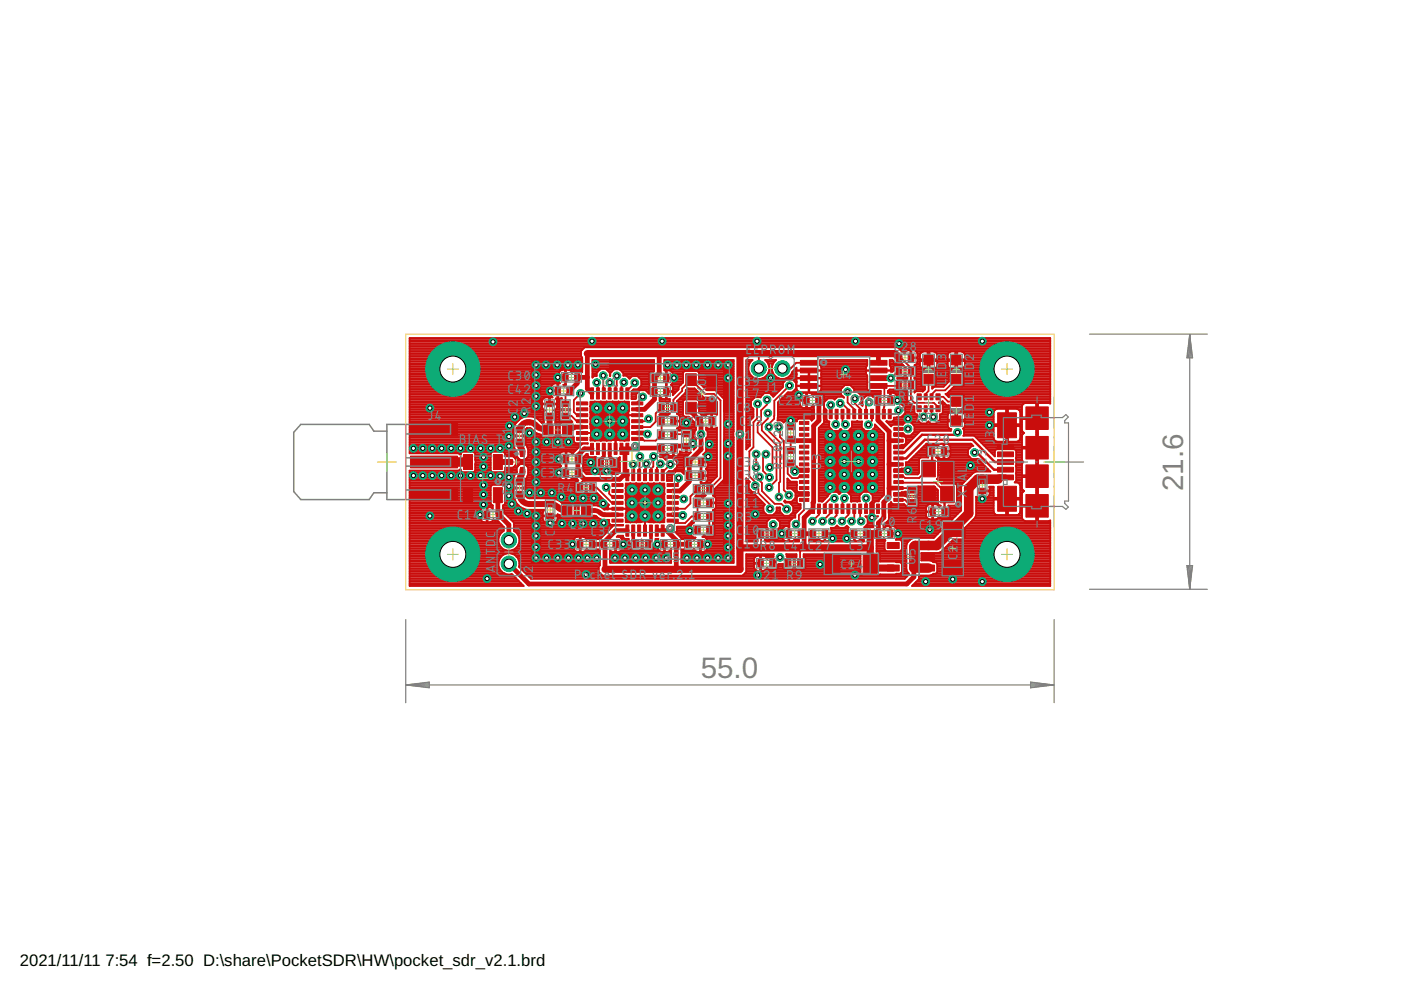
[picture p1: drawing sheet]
<svg xmlns="http://www.w3.org/2000/svg" width="297mm" height="210mm" viewBox="0 0 297 210" stroke-linecap="round" stroke-linejoin="round" font-family="sans-serif">
<defs><g id="words">
<g font-size="6.3" fill="#808080">
<text x="250.9" y="104.1" transform="rotate(-90 250.9 104.1)">21.6</text>
<text x="148.6" y="143.9">55.0</text>
</g>
<g font-size="3.5">
<text x="4.2" y="204.7">2021/11/11</text>
<text x="22.4" y="204.7">7:54 f=2.50 D:\share\PocketSDR\HW\pocket_sdr_v2.1.brd</text>
</g>
</g></defs>
<g fill="#c90d0c" stroke="#c90d0c" stroke-width=".21">
<path d="M128.9 82.2h.7v2.4h-.7z"/>
<path d="M127.7 82.2h.6v2.4h-.6z"/>
<path d="M126.4 82.2h.7v2.4h-.7z"/>
<path d="M125.2 82.2h.6v2.4h-.6z"/>
<path d="M130.2 82.2h.6v2.4h-.6z"/>
<path d="M131.4 82.2h.7v2.4h-.7z"/>
<path d="M132.7 82.2h.6v2.4h-.6z"/>
<path d="M125.2 94h.6v2.4h-.6z"/>
<path d="M126.4 94h.7v2.4h-.7z"/>
<path d="M127.7 94h.6v2.4h-.6z"/>
<path d="M128.9 94h.7v2.4h-.7z"/>
<path d="M130.2 94h.6v2.4h-.6z"/>
<path d="M131.4 94h.7v2.4h-.7z"/>
<path d="M132.7 94h.6v2.4h-.6z"/>
<path d="M122.2 89h2.4v.6h-2.4z"/>
<path d="M122.2 90.2h2.4v.7h-2.4z"/>
<path d="M122.2 91.5h2.4v.6h-2.4z"/>
<path d="M122.2 92.7h2.4v.7h-2.4z"/>
<path d="M122.2 87.7h2.4v.6h-2.4z"/>
<path d="M122.2 86.5h2.4v.6h-2.4z"/>
<path d="M122.2 85.2h2.4v.7h-2.4z"/>
<path d="M133.9 89h2.4v.6h-2.4z"/>
<path d="M133.9 90.2h2.4v.7h-2.4z"/>
<path d="M133.9 91.5h2.4v.6h-2.4z"/>
<path d="M133.9 92.7h2.4v.7h-2.4z"/>
<path d="M133.9 87.7h2.4v.6h-2.4z"/>
<path d="M133.9 86.5h2.4v.6h-2.4z"/>
<path d="M133.9 85.2h2.4v.7h-2.4z"/>
<path d="M125.2 85.2h8.1v8.2h-8.1z"/>
<path d="M125.4 89.7h3.5v3.5h-3.5z"/>
<path d="M129.6 89.7h3.5v3.5h-3.5z"/>
<path d="M129.6 85.4h3.5v3.5h-3.5z"/>
<path d="M125.4 85.4h3.5v3.5h-3.5z"/>
<path d="M129.3 97.3h1.2v1.5h-1.2z"/>
<path d="M126.8 97.3h1.2v1.5h-1.2z"/>
<path d="M115.8 87.6h1.5v1.1h-1.5z"/>
<path d="M115.8 85.1h1.5v1.1h-1.5z"/>
<path d="M115.3 90.2h2v2h-2z"/>
<path d="M119.3 90.2h2v2h-2z"/>
<path d="M109.4 90.6h1.5v1.1h-1.5z"/>
<path d="M109.4 93.1h1.5v1.2h-1.5z"/>
<path d="M129.9 114.6h1.2v1.6h-1.2z"/>
<path d="M127.4 114.6h1.2v1.6h-1.2z"/>
<path d="M140.7 79.4h1.1v1.5h-1.1z"/>
<path d="M138.2 79.4h1.1v1.5h-1.1z"/>
<path d="M149.9 85.3h2.2v2.5h-2.2z"/>
<path d="M149.9 79.2h2.2v2.5h-2.2z"/>
<path d="M145.4 85.3h2.2v2.5h-2.2z"/>
<path d="M145.4 79.2h2.2v2.5h-2.2z"/>
<path d="M150.3 88.5h1.1v1.6h-1.1z"/>
<path d="M147.8 88.5h1.1v1.6h-1.1z"/>
<path d="M139.7 85.6h1.1v1.6h-1.1z"/>
<path d="M142.2 85.6h1.1v1.6h-1.1z"/>
<path d="M142.2 88.5h1.1v1.6h-1.1z"/>
<path d="M139.7 88.5h1.1v1.6h-1.1z"/>
<path d="M144.8 94h1.5v1.1h-1.5z"/>
<path d="M144.8 91.5h1.5v1.1h-1.5z"/>
<path d="M139.7 91.4h1.1v1.5h-1.1z"/>
<path d="M142.2 91.4h1.1v1.5h-1.1z"/>
<path d="M122.4 114.6h1.2v1.6h-1.2z"/>
<path d="M124.9 114.6h1.2v1.6h-1.2z"/>
<path d="M119.1 85.1h1.5v1.1h-1.5z"/>
<path d="M119.1 87.6h1.5v1.1h-1.5z"/>
<path d="M189.5 105.7h2v.6h-2z"/>
<path d="M174.9 91.3h11.2v13.1h-11.2z"/>
<path d="M175 98.2h5.1v6h-5.1z"/>
<path d="M189.5 104.4h2v.7h-2z"/>
<path d="M189.5 103.2h2v.6h-2z"/>
<path d="M189.5 101.9h2v.6h-2z"/>
<path d="M189.5 100.6h2v.7h-2z"/>
<path d="M189.5 99.4h2v.6h-2z"/>
<path d="M189.5 98.1h2v.7h-2z"/>
<path d="M189.5 96.9h2v.6h-2z"/>
<path d="M189.5 95.6h2v.7h-2z"/>
<path d="M189.5 94.4h2v.6h-2z"/>
<path d="M189.5 93.1h2v.6h-2z"/>
<path d="M189.5 91.9h2v.6h-2z"/>
<path d="M189.5 90.6h2v.6h-2z"/>
<path d="M189.5 89.3h2v.7h-2z"/>
<path d="M188.3 86.8h.7v2h-.7z"/>
<path d="M187.1 86.8h.6v2h-.6z"/>
<path d="M185.8 86.8h.7v2h-.7z"/>
<path d="M184.6 86.8h.6v2h-.6z"/>
<path d="M183.3 86.8h.6v2h-.6z"/>
<path d="M182.1 86.8h.6v2h-.6z"/>
<path d="M180.8 86.8h.6v2h-.6z"/>
<path d="M179.6 86.8h.6v2h-.6z"/>
<path d="M178.3 86.8h.6v2h-.6z"/>
<path d="M177.1 86.8h.6v2h-.6z"/>
<path d="M175.8 86.8h.6v2h-.6z"/>
<path d="M174.6 86.8h.6v2h-.6z"/>
<path d="M173.3 86.8h.6v2h-.6z"/>
<path d="M172.1 86.8h.6v2h-.6z"/>
<path d="M169.5 89.3h2v.7h-2z"/>
<path d="M169.5 90.6h2v.6h-2z"/>
<path d="M169.5 91.9h2v.6h-2z"/>
<path d="M169.5 93.1h2v.6h-2z"/>
<path d="M169.5 94.4h2v.6h-2z"/>
<path d="M169.5 95.6h2v.7h-2z"/>
<path d="M169.5 96.9h2v.6h-2z"/>
<path d="M169.5 98.1h2v.7h-2z"/>
<path d="M169.5 99.4h2v.6h-2z"/>
<path d="M169.5 100.6h2v.7h-2z"/>
<path d="M169.5 101.9h2v.6h-2z"/>
<path d="M169.5 103.2h2v.6h-2z"/>
<path d="M169.5 104.4h2v.7h-2z"/>
<path d="M169.5 105.7h2v.6h-2z"/>
<path d="M172.1 106.9h.6v2h-.6z"/>
<path d="M173.3 106.9h.6v2h-.6z"/>
<path d="M174.6 106.9h.6v2h-.6z"/>
<path d="M175.8 106.9h.6v2h-.6z"/>
<path d="M177.1 106.9h.6v2h-.6z"/>
<path d="M178.3 106.9h.6v2h-.6z"/>
<path d="M179.6 106.9h.6v2h-.6z"/>
<path d="M180.8 106.9h.6v2h-.6z"/>
<path d="M182.1 106.9h.6v2h-.6z"/>
<path d="M183.3 106.9h.6v2h-.6z"/>
<path d="M184.6 106.9h.6v2h-.6z"/>
<path d="M185.8 106.9h.7v2h-.7z"/>
<path d="M187.1 106.9h.6v2h-.6z"/>
<path d="M188.3 106.9h.7v2h-.7z"/>
<path d="M175 91.4h5.1v6.1h-5.1z"/>
<path d="M180.9 98.2h5.1v6h-5.1z"/>
<path d="M180.9 91.4h5.1v6.1h-5.1z"/>
<path d="M188.1 119.8h2.5v1.3h-2.5z"/>
<path d="M188.1 115h2.5v1.3h-2.5z"/>
<path d="M195.6 117.4h2.5v1.3h-2.5z"/>
<path d="M195.6 115h2.5v1.3h-2.5z"/>
<path d="M195.6 119.8h2.5v1.3h-2.5z"/>
<path d="M207.5 103.5h1.5v1.2h-1.5z"/>
<path d="M207.5 101h1.5v1.2h-1.5z"/>
<path d="M200 110.8h4v3h-4z"/>
<path d="M200 118.8h4v3h-4z"/>
<path d="M197.2 86h.6v1.3h-.6z"/>
<path d="M195.9 86h.7v1.3h-.7z"/>
<path d="M194.4 86h.9v1.3h-.9z"/>
<path d="M198.4 86h.9v1.3h-.9z"/>
<path d="M195.9 83.5h.7v1.3h-.7z"/>
<path d="M194.4 83.5h.9v1.3h-.9z"/>
<path d="M197.2 83.5h.6v1.3h-.6z"/>
<path d="M198.4 83.5h.9v1.3h-.9z"/>
<path d="M170.4 84.1h1.2v1.6h-1.2z"/>
<path d="M172.9 84.1h1.2v1.6h-1.2z"/>
<path d="M183 117.5h3v4.1h-3z"/>
<path d="M175 117.5h3v4.1h-3z"/>
<path d="M188.2 84.1h1.1v1.6h-1.1z"/>
<path d="M185.7 84.1h1.1v1.6h-1.1z"/>
<path d="M174.3 112.4h1.2v1.5h-1.2z"/>
<path d="M171.8 112.4h1.2v1.5h-1.2z"/>
<path d="M199.4 103.1h2.9v3.5h-2.9z"/>
<path d="M199.4 97.6h2.9v3.5h-2.9z"/>
<path d="M195.4 97.6h2.9v3.5h-2.9z"/>
<path d="M195.4 103.1h2.9v3.5h-2.9z"/>
<path d="M211.5 97.5h3.4v1h-3.4z"/>
<path d="M211.5 95.8h3.4v1h-3.4z"/>
<path d="M211.5 94.2h3.4v1h-3.4z"/>
<path d="M211.5 99.1h3.4v1h-3.4z"/>
<path d="M211.5 100.7h3.4v1h-3.4z"/>
<path d="M211.5 87.5h4v5.3h-4z"/>
<path d="M217.5 104.9h4.7v4.7h-4.7z"/>
<path d="M217.5 98.6h4.7v4.8h-4.7z"/>
<path d="M211.5 103.1h4v5.3h-4z"/>
<path d="M217.5 92.5h4.7v4.8h-4.7z"/>
<path d="M217.5 86.3h4.7v4.8h-4.7z"/>
<path d="M195.9 79.4h2v2h-2z"/>
<path d="M195.9 75.4h2v2h-2z"/>
<path d="M140.3 114.6h1.2v1.6h-1.2z"/>
<path d="M142.8 114.6h1.2v1.6h-1.2z"/>
<path d="M119.3 79.2h1.2v1.6h-1.2z"/>
<path d="M121.8 79.2h1.2v1.6h-1.2z"/>
<path d="M199.7 107.7h1.1v1.6h-1.1z"/>
<path d="M197.2 107.7h1.1v1.6h-1.1z"/>
<path d="M197.1 94.9h1.1v1.6h-1.1z"/>
<path d="M199.6 94.9h1.1v1.6h-1.1z"/>
<path d="M201.8 84.2h2v1.9h-2z"/>
<path d="M201.8 88.2h2v2h-2z"/>
<path d="M184.4 76.4h3.7v1h-3.7z"/>
<path d="M184.4 78h3.7v1.1h-3.7z"/>
<path d="M184.4 79.7h3.7v1h-3.7z"/>
<path d="M184.4 81.3h3.7v1h-3.7z"/>
<path d="M169.7 76.4h3.6v1h-3.6z"/>
<path d="M169.7 78h3.6v1.1h-3.6z"/>
<path d="M169.7 79.7h3.6v1h-3.6z"/>
<path d="M169.7 81.3h3.6v1h-3.6z"/>
<path d="M160.7 118.7h1.1v1.5h-1.1z"/>
<path d="M163.2 118.7h1.1v1.5h-1.1z"/>
<path d="M136.4 99.5h.7v2.4h-.7z"/>
<path d="M135.2 99.5h.6v2.4h-.6z"/>
<path d="M133.9 99.5h.7v2.4h-.7z"/>
<path d="M132.7 99.5h.6v2.4h-.6z"/>
<path d="M137.7 99.5h.6v2.4h-.6z"/>
<path d="M138.9 99.5h.7v2.4h-.7z"/>
<path d="M140.2 99.5h.6v2.4h-.6z"/>
<path d="M132.7 111.3h.6v2.4h-.6z"/>
<path d="M133.9 111.3h.7v2.4h-.7z"/>
<path d="M135.2 111.3h.6v2.4h-.6z"/>
<path d="M136.4 111.3h.7v2.4h-.7z"/>
<path d="M137.7 111.3h.6v2.4h-.6z"/>
<path d="M138.9 111.3h.7v2.4h-.7z"/>
<path d="M140.2 111.3h.6v2.4h-.6z"/>
<path d="M129.7 106.3h2.4v.6h-2.4z"/>
<path d="M129.7 107.5h2.4v.7h-2.4z"/>
<path d="M129.7 108.8h2.4v.7h-2.4z"/>
<path d="M129.7 110.1h2.4v.6h-2.4z"/>
<path d="M129.7 105.1h2.4v.6h-2.4z"/>
<path d="M129.7 103.8h2.4v.6h-2.4z"/>
<path d="M129.7 102.5h2.4v.7h-2.4z"/>
<path d="M141.4 106.3h2.4v.6h-2.4z"/>
<path d="M141.4 107.5h2.4v.7h-2.4z"/>
<path d="M141.4 108.8h2.4v.7h-2.4z"/>
<path d="M141.4 110.1h2.4v.6h-2.4z"/>
<path d="M141.4 105.1h2.4v.6h-2.4z"/>
<path d="M141.4 103.8h2.4v.6h-2.4z"/>
<path d="M141.4 102.5h2.4v.7h-2.4z"/>
<path d="M132.7 102.5h8.1v8.2h-8.1z"/>
<path d="M132.9 107h3.5v3.5h-3.5z"/>
<path d="M137.1 107h3.6v3.5h-3.6z"/>
<path d="M137.1 102.7h3.6v3.5h-3.6z"/>
<path d="M132.9 102.7h3.5v3.5h-3.5z"/>
<path d="M136.8 114.6h1.2v1.6h-1.2z"/>
<path d="M134.3 114.6h1.2v1.6h-1.2z"/>
<path d="M109.4 104.2h1.5v1.1h-1.5z"/>
<path d="M109.4 101.6h1.5v1.2h-1.5z"/>
<path d="M119.3 107.3h2v1.9h-2z"/>
<path d="M123.3 107.3h2v1.9h-2z"/>
<path d="M115.9 108.8h1.5v1.2h-1.5z"/>
<path d="M115.9 106.3h1.5v1.1h-1.5z"/>
<path d="M149.8 105.9h1.2v1.5h-1.2z"/>
<path d="M147.3 105.9h1.2v1.5h-1.2z"/>
<path d="M147.3 111.6h1.2v1.6h-1.2z"/>
<path d="M149.8 111.6h1.2v1.6h-1.2z"/>
<path d="M147.3 108.7h1.2v1.6h-1.2z"/>
<path d="M149.8 108.7h1.2v1.6h-1.2z"/>
<path d="M122.4 102.6h1.2v1.5h-1.2z"/>
<path d="M124.9 102.6h1.2v1.5h-1.2z"/>
<path d="M147.3 103h1.2v1.5h-1.2z"/>
<path d="M149.8 103h1.2v1.5h-1.2z"/>
<path d="M87 103.6h10v2.5h-10z"/>
<path d="M87 89.8h10v2.5h-10z"/>
<path d="M87 96.7h10v2.5h-10z"/>
<path d="M107.9 97.5h.8v1h-.8z"/>
<path d="M110.4 97.5h.8v1h-.8z"/>
<path d="M107.9 99.1h.8v1h-.8z"/>
<path d="M110.4 99.1h.8v1h-.8z"/>
<path d="M110.4 95.8h.8v1h-.8z"/>
<path d="M107.9 95.8h.8v1h-.8z"/>
<path d="M148.1 97.2h1.1v1.5h-1.1z"/>
<path d="M145.6 97.2h1.1v1.5h-1.1z"/>
<path d="M119.4 99.5h1.2v1.5h-1.2z"/>
<path d="M121.9 99.5h1.2v1.5h-1.2z"/>
<path d="M119.4 96.6h1.2v1.5h-1.2z"/>
<path d="M121.9 96.6h1.2v1.5h-1.2z"/>
<path d="M148.1 100.1h1.1v1.5h-1.1z"/>
<path d="M145.6 100.1h1.1v1.5h-1.1z"/>
<path d="M129.3 117.3h9.4v2h-9.4z"/>
<path d="M112.6 117.3h10.9v2h-10.9z"/>
<path d="M112.6 108.4h2v10.9h-2z"/>
<path d="M144.5 117.3h10.9v2h-10.9z"/>
<path d="M153.4 108.4h2v10.9h-2z"/>
<path d="M144.5 76.4h10.9v2h-10.9z"/>
<path d="M112.6 76.4h10.9v2h-10.9z"/>
<path d="M112.6 76.3h2v11h-2z"/>
<path d="M153.4 76.3h2v11h-2z"/>
<path d="M129.3 76.4h9.4v2h-9.4z"/>
<path d="M112.6 93.1h2v9.5h-2z"/>
<path d="M153.4 93.1h2v9.5h-2z"/>
<path d="M105.2 108.4h1.1v1.5h-1.1z"/>
<path d="M102.7 108.4h1.1v1.5h-1.1z"/>
<path d="M201.8 79.4h2v2h-2z"/>
<path d="M201.8 75.4h2v2h-2z"/>
<path d="M192.6 75.1h1.1v1.5h-1.1z"/>
<path d="M190.1 75.1h1.1v1.5h-1.1z"/>
<path d="M166.9 90h1.5v1.1h-1.5z"/>
<path d="M166.9 92.5h1.5v1.1h-1.5z"/>
<path d="M188.2 112.4h1.1v1.5h-1.1z"/>
<path d="M185.7 112.4h1.1v1.5h-1.1z"/>
<path d="M117.7 82.1h1.1v1.6h-1.1z"/>
<path d="M120.2 82.1h1.1v1.6h-1.1z"/>
<path d="M142.2 94.3h1.1v1.5h-1.1z"/>
<path d="M139.7 94.3h1.1v1.5h-1.1z"/>
<path d="M140.7 82.3h1.1v1.5h-1.1z"/>
<path d="M138.2 82.3h1.1v1.5h-1.1z"/>
<path d="M147.9 114.6h1.2v1.6h-1.2z"/>
<path d="M145.4 114.6h1.2v1.6h-1.2z"/>
<path d="M180.6 112.4h1.1v1.5h-1.1z"/>
<path d="M183 112.4h1.2v1.5h-1.2z"/>
<path d="M166.7 112.4h1.1v1.5h-1.1z"/>
<path d="M169.2 112.4h1.1v1.5h-1.1z"/>
<path d="M192.6 78h1.1v1.5h-1.1z"/>
<path d="M190.1 78h1.1v1.5h-1.1z"/>
<path d="M192.6 80.9h1.1v1.5h-1.1z"/>
<path d="M190.1 80.9h1.1v1.5h-1.1z"/>
<path d="M192.6 103.4h1.5v1.1h-1.5z"/>
<path d="M192.6 105.9h1.5v1.2h-1.5z"/>
<path d="M160.8 112.4h1.1v1.5h-1.1z"/>
<path d="M163.3 112.4h1.2v1.5h-1.2z"/>
<path d="M169.1 118.7h1.1v1.5h-1.1z"/>
<path d="M166.6 118.7h1.1v1.5h-1.1z"/>
<path d="M166.9 95h1.5v1.1h-1.5z"/>
<path d="M166.9 97.5h1.5v1.2h-1.5z"/>
<path d="M98.3 103.4h1.9v3.2h-1.9z"/>
<path d="M98.3 96.4h1.9v3.1h-1.9z"/>
<path d="M104.6 96.4h1.9v3.1h-1.9z"/>
<path d="M104.6 103.4h1.9v3.2h-1.9z"/>
</g>
<path d="M128 95.2v1.5l-.6 .7v.7M129.3 95.2v1.6l.6 .6v.7M133 112.5h.1M134.3 112.5v2l.6 .6v.3M138 112.5v2.1l-.6 .6v.2M139.3 112.5h.1" fill="none" stroke="#c90d0c" stroke-width=".76"/>
<g fill="none" stroke="#c90d0c" stroke-width=".38">
<path d="M86.8 76.3h36.6M86.8 76h36.6M86.8 78.4h36.6M86.8 79.8h31.7M86.8 79.5h31.7M86.8 79.1h31.7M86.8 78.8h31.8M86.8 78.1h36.6M86.8 77.7h36.6M86.8 77.4h36.6M86.8 77h36.6M86.8 76.7h36.6"/>
<path d="M86.8 75.6h36.5M86.8 75.3h36.4M86.8 74.9h36.4M86.8 74.6h36.4M86.8 74.2h36.6M86.8 73.9h36.9M86.8 73.5h135.9M86.8 73.2h135.9M86.8 72.8h135.9M86.8 72.5h135.9M86.8 72.1h135.9M86.8 71.8h135.9"/>
<path d="M119.2 78.4l-.5 .3-.2 .4M119.8 78.4v3.2M119.8 79.8h.2M119.8 79.5h.2M119.8 79.1h.2M119.8 78.8h.2M120 78.4v1.5h-1.5v-.8M120.6 78.4l.5 .3M121.1 78.7l.2 .4 .3-.4h1.6l.2 .2M121.1 78.8h.4M123.3 78.8h.1M123.4 78.9h.1"/>
<path d="M125.6 78.4h1.5M125.6 79.8h.3M125.6 79.5h.9M125.6 79.1h.9M125.6 78.8h1.2M125.6 78.1h13.1M125.6 77.7h13.1M125.6 77.4h13.1M125.6 77h13.1M125.6 76.7h13.1M127.9 79.6l.1 3.8M128.7 78.4h1.4"/>
<path d="M129 78.8h.7M129.3 79.5h.1M129.3 79.1h.1M129.4 79.1l-.1 .6v-.7l-.8-.8h-1.2l-.8 .8v.7h-.6l-.3 .4v-3.8h13.1v2.4l-.7 .1-.4 .3v4.4l-.7-.8h-1.2l-.8 .9v.9l-.2 .1h-.8v-1.6M129.4 79.1l.8-.8h1.2l.8 .8M130.8 79.7v2.1l-.3 .2v1.4M131.5 78.4h7.2M131.8 78.8h6.8M132.2 79.1v.6h.6l.7 .6 .5-.5h1.2l.8 .8v1.1l-.8 .8h-.9l-.4 .5M132.2 79.5h5.4M132.2 79.1h5.4M133 79.8h1"/>
<path d="M135.2 79.8h2.4M140.8 78.4h14.8M140.8 78.1h14.8M140.8 77.7h14.8M140.8 77.4h14.8M140.8 77h14.8M140.8 76.7h14.8M141.2 79.8h.2M141.2 79.5h.2M141.2 79.1h.2M141.2 78.8h.2M142.4 78.8h2.7"/>
<path d="M142.6 79.1h2.2M142.6 79.8h2.2M142.6 79.5h2.2M148 78.8h7.6M148.2 79.8h7.4M148.2 79.5h7.4M148.2 79.1h7.4M158.2 78.4h.5M158.2 79.8h1.3M158.2 79.5h.9M158.2 79.1h.7M158.2 78.8h.6"/>
<path d="M158.2 78.1h.5M158.2 77.7h.5M158.2 77.4h.6M158.2 77h.7M158.2 76.7h1M158.7 77.7l.3-.8 .6-.6h-1.4v19l.8-.8v-5.3l.7-.8v-1.7l-.5-.5v-1.2M158.7 77.7a2.25 2.25 0 0 0 2.2 2.7 2.25 2.25 0 0 0 2.2-2.7M160.9 75v3.1M162.3 79.8h2.2M162.6 76.7h1.6M162.7 79.5h1.4M162.8 77h1.2"/>
<path d="M162.9 79.1h1M163 77.4h.8M163 78.8h.8M163.1 77.7l-.3-.8-.6-.6h2.3l-.5 .6-.3 .8M163.1 78.4h.6M163.1 78.1h.6M163.1 77.7h.6M163.7 77.7a2.22 2.22 0 0 0 1.6 2.6 2.22 2.22 0 0 0 2.7-1.4l.4-.5M167.3 79.8h1.6M167.7 79.5h1.2M167.9 79.1h1M168.1 78.8h.8"/>
<path d="M168.4 78.4l.5-.4v.5h2.5v4.6h-2l-.5-.5M168.4 78.4h.5M168.8 78.1h.1M168.9 78.6h5.2v1.5h-5.2zM171.4 79.8h.2M171.4 79.5h.2M171.4 79.1h.2M171.4 78.8h.2M171.5 76.9h-2.7l-1.2 1.2h-1.7M173.9 77.4h10M173.9 77h10M173.9 76.7h10"/>
<path d="M174.1 77.7h9.6M174.1 79.5h9.6M174.1 78.4h9.5M174.1 79.8h9.8M174.1 79.1h9.5M174.1 78.8h9.5M174.1 78.1h9.5M188.6 77.4h2.8M188.6 77h1.1M188.6 76.7h.9M188.8 77.7h.7M188.9 78.4h.6"/>
<path d="M188.9 78.8h.4M188.9 78.1h.6M189.5 76.6l-.3-.3h-.6v1.1l.3 .5v.6l-2.6 .1h2.6v.2h.4l.2-.3v-.8l.3-.3h1.6l.4 .3v2l-.4 .4h-1.1v.2h1.1l.4 .3v2M189.5 76.6v.3l.3 .3h1.4l.8 .7v1.8l.4 .4v.2l-.4 .3v2M190.5 73.9h32.2M190.6 75.9h.4l2.1 2.1v6.6l.8 .8h4.1l.9 .9v.4M190.6 78.7h-.2l-1.5 1.5h-2.7M190.9 74.2h31.8M191.5 74.6h.4M191.7 79.8h.4M191.7 77.7h.1M191.8 74.9l.1-.3a1.17 1.17 0 0 1 1.1-.3v1.5h1.5v-.8l-.1-.4a1.11 1.11 0 0 0-1.2-.3v1.6l1.9 .1"/>
<path d="M191.8 74.9l-1.5-1.3h-66.3l-.8 .8v1.1l.2 .3v3.1M191.8 78.4h.2M191.8 79.5h.2M191.8 79.1h.2M191.8 78.8h.2M191.8 78.1h.2M191.8 74.9h.1M193 75.6h.2M193 75.3h.2M193 74.9h.2M193 74.6h.2M194 77.4h1.1"/>
<path d="M194.2 79.8h1.1M194.2 77.7h.9M194.3 78.4h28.4M194.3 79.5h1M194.3 79.1h1M194.3 78.8h28.4M194.3 78.1h1.2M194.3 74.6h1.3M194.4 77h.7M194.5 74.9h.7M194.5 76.3h2.2M194.5 75.9v1l-.6 .5 .4 .3v2l-.4 .4v.2l.4 .3v2"/>
<path d="M194.5 76.7h.6M194.5 75.6h.6M194.5 75.3h.6M195.1 75.2v1h3.6v-1M195.1 75.2l.1-.4 .4-.2 1.1-.1v3.7l-1.1-.1-.5-.4M195.3 79.1v2.5l.3 .4M195.3 79.1l.3-.3h2.5l.4 .3M196.7 76h.4M196.7 78.1h.4M196.7 77.7h.4M196.7 77.4h.4M196.7 77h.4"/>
<path d="M196.7 76.7h.4M196.7 75.6h.4M196.7 75.3h.4M196.7 74.9h.4M196.7 74.6h.4M197.1 76.3h5.5M198.1 74.6h3.4M198.3 78.1h3M198.4 79.1h2.8M198.5 79.1v2.5l-.4 .4M198.5 79.8h2.7M198.5 79.5h2.7"/>
<path d="M198.6 74.9h2.5M198.6 77.7h2.4M198.7 75.2l-.2-.4-.3-.2-1.1-.1v3.7h.9l.4-.2 .3-.5v-.9h-3.6v1.1M198.7 76h2.2M198.7 77.4h2.2M198.7 77h2.2M198.7 76.7h2.2M198.7 75.6h2.2M198.7 75.3h2.2M200.9 75.2v1h3.7v-1M200.9 75.2l.2-.4 .3-.2 1.2-.1v3.7l-1.2-.1-.4-.4M201 77.7l-.1-1.1h3.7l-.1 1.1"/>
<path d="M201.2 79.1l.3-.3h2.5l.3 .3v2.5l-.3 .4M201.2 79.1v1.8M202.6 76h.3M202.6 78.1h.3M202.6 77.7h.3M202.6 77.4h.3M202.6 77h.3M202.6 76.7h.3M202.6 75.6h.3M202.6 75.3h.3M202.6 74.9h.3M202.6 74.6h.3"/>
<path d="M202.9 76.3h19.8M204 74.6h18.7M204.2 78.1h18.5M204.3 79.1h18.4M204.3 79.8h18.4M204.3 79.5h18.4M204.4 74.9h18.3M204.5 77.7h18.2M204.6 75.2l-.2-.4-.3-.2-1.2-.1v3.7l1.2-.1 .4-.4M204.6 76h18.1M204.6 77.4h18.1M204.6 77h18.1"/>
<path d="M204.6 76.7h18.1M204.6 75.6h18.1M204.6 75.3h18.1M86.8 83h31.6v1.5l.7-.1-.5 .5v1.5l.3 .4h2M86.8 91.4h22M86.8 83.3h30.1M86.8 86.5h28.2M86.8 95.6h22.5M86.8 94.6h22.1M86.8 85.4h28.1M86.8 95.2h22.4M86.8 87.9h28.4"/>
<path d="M86.8 81.9h30.1M86.8 92.1h22.1M86.8 89.3h23M86.8 90h22.4M86.8 80.2h31.7M86.8 95.9h11.1M86.8 81.6h30.3M86.8 93.2h22M86.8 85.1h28.1M86.8 99.8h10.9M86.8 94.9h22.2M86.8 94.2h22"/>
<path d="M86.8 93.9h22M86.8 93.5h22M86.8 92.8h22.1M86.8 92.5h27.9M86.8 91.8h22M86.8 91h22M86.8 90.7h22M86.8 90.3h22M86.8 89.6h22.7M86.8 88.9h23.4M86.8 88.6h23.9M86.8 88.2h28.4"/>
<path d="M86.8 87.5h28.4M86.8 87.2h28.6M86.8 86.8h28.4M86.8 86.1h28.1M86.8 85.8h28.1M86.8 84.7h28.2M86.8 84.4h28.5M86.8 84h30.2M86.8 83.7h30.1M86.8 82.6h30.1M86.8 82.3h30.1M86.8 81.2h31.8"/>
<path d="M86.8 80.9h31.7M86.8 80.5h31.7M97.4 96.3h.3M100.6 95.9h3.6M100.7 99.8h3.4M100.8 98.4v1.4l-.4 .3h-2.4l-.3-.3v-.3l-.4 .3h-10.5v24.4h24.2l-2.5-2.5a2.21 2.21 0 0 1-2.8-2.6M100.8 97h3.2M100.8 97.4h3.2M100.8 98.4h3.2M100.8 99.5h3.2M100.8 99.1h3.2M100.8 98.8h3.2"/>
<path d="M100.8 96.7h3.2M100.8 96.3h3.2M100.8 98.1h3.2M100.8 97.7h3.2M106.9 95.9h2.7M107.1 99.8h2.5M107.1 99.5h2.5M107.1 96.7h2.5M107.1 96.3h2.5M108.8 99.1h.8M108.9 94.7h.1M108.9 94.7l.4 .9 .3 .2v1l.2 .2"/>
<path d="M109.1 97h.7M109.2 98.8h.7M109.2 98.7l-.4 .5h-1.7v.6M109.2 98.7h.1M109.4 97.4h.8l.1 .1h1l.1-.1h8.5M109.5 98.4v-.9l-.7-.7h-1.7v-.7l-.3-.3h-2.4l-.4 .3v3.7l.4 .3h2.4l.3-.3M109.5 98.4h9.2M109.5 98.4l-.3 .3M109.5 98.1h9.1M109.5 97.7h9.1M109.6 99.1v1l-.4 .4-.4 .9v1.6l.4 .4M109.8 97l.3 .4"/>
<path d="M109.8 97h.1M110.3 98.4l-.7 .7M110.4 88.7l-1.6 1.7v1.6l.4 .3 .4 .1 1.5-.1 .4-.3v-.9M110.4 88.7h.1M111.3 98.4l.7 .7M111.3 88.3a3.6 3.6 0 0 1 3.7 1.4l.3-.1-.1-.6M111.3 88.3h.1M111.3 88.3l-.9 .4M111.3 92.1h3.1M111.4 92.8h10.3M111.5 91.4h1.7M111.5 93.2h10.2"/>
<path d="M111.5 94.2h11.8M111.5 93.9h10.4M111.5 93.5h10.2M111.5 91.8h2.1M111.5 91h1.3M111.7 98.8h7.3M111.7 90.8h.1M111.7 94.6h11.3M111.7 94.6l-.2-.3v-1.4l-.4-.4h-1.5h-.4l-.4 .4v1.6l.1 .2M111.7 94.6l.3 .6v1.6l-.2 .2M111.8 97h6.8M111.8 97l-.4 .4"/>
<path d="M111.8 97h.1M111.8 98.9h.1M111.8 94.9h10.8M112 95.6h9.9M112 95.2h10.3M112 99.1v1.5M112 95.9h6.9M112 99.8h6.6M112 99.5h6.6M112 99.1h6.7M112 96.7h6.6M112 96.3h6.7"/>
<path d="M112.4 90.8h-.6l-.3 .3M112.4 90.8h.1M112.4 90.8l1.1 .9M113.5 88.6h1.7M114.1 88.9h1.1M114.5 89.3h.8M114.9 89.6h.1M115 84.8l.4-.5h1v1.4h-1.5a1.07 1.07 0 0 0 .5 1.3h.2M115 84.8l-.1 .8h3.2l-.1-.8M115.5 87h.1M115.5 87l-.3 .4v1.6M116.4 85.4h.2"/>
<path d="M116.4 85.1h.2M116.4 84.7h.2M116.4 84.4h.2M116.9 83v1l.3 .3h-.6v1.4h1.5l-.1 .8M117.7 87.2h1M117.7 89.3h3.5M117.7 89.6h1.3M117.8 92.5h.9M117.8 86.8h3.1M117.8 91.4h.9M117.8 87.9h.8M117.8 89v3.4l-.3 .4h-2.5l-.3-.4v-.3l-1.2-.4"/>
<path d="M117.8 92.1h.9M117.8 90h.9M117.8 91.8h.9M117.8 91h.9M117.8 90.7h.9M117.8 90.3h.9M117.8 88.9h.8M117.8 88.6h.8M117.8 88.2h.8M117.8 87.5h.8M118 86.5l-.2 .4-.3 .1 .3 .4v1.6M118 84.7h.7"/>
<path d="M118 86.5h.6M118.1 85.4h.5M118.1 85.1h.5M118.1 86.1h.5M118.1 85.8h.5M118.2 83.3h.2M118.2 81.9h.2M118.2 81.6h.2M118.2 84.4h.2M118.2 84h.2M118.2 83.7h.2M118.2 82.6h.2"/>
<path d="M118.2 82.3h.2M118.6 89l.3 .3M118.7 98.4l-.1-1h1.5v2.7h-1.5l.1-1M118.7 98.4l.3 .4M119 98.8l-.3 .3M119.6 81.9l.1 .1M119.8 80.2h.2M119.8 81.2h.2M119.8 80.9h.2M119.8 80.5h.2M119.9 88.2h1.2l1.2 1.1h1.1M119.9 97h.2"/>
<path d="M119.9 98.4h.2M119.9 95.9h.2M119.9 98.1h.2M119.9 99.8h.2M119.9 99.5h.2M119.9 99.1h.2M119.9 98.8h.2M119.9 97.7h.2M119.9 96.7h.2M119.9 96.3h.2M120 81.6h-.6l.2 .3M120 81.6v-1.5h-1.5v.8l.2 .4h-.3v1.5h-1.5v-.8l.2-.4a1.09 1.09 0 0 1 1.1-.3v3.2h-.4l.2 .3"/>
<path d="M120 81.6h.1M120 81.6l-.4 .3M120.8 82.9l-.9 .9v1.8M120.9 87h-2l-.3 .4v1.6M120.9 87h.1M120.9 89.3l.1-.2 .3 .4M120.9 86.8h.1M120.9 86.8v.2M121.1 95.9h.5M121.3 89.5l-.1 .1h-2.2l-.3 .3v2.5l.3 .4 2.6-.1 .1 .9 .3 .4h2.6v.1h-1.1l-2.1 2v.3l-.2-.3a1.11 1.11 0 0 0-1.1-.4v1.5h-1.5v-.7l.2-.4a1.11 1.11 0 0 1 1.1-.4v6.1l-.8-.1-.4-.4-.1-1h1.5v1.5l.8-.1 .5-.5 .3 .3M121.3 89.5h.1M122.4 80v.4"/>
<path d="M123.1 83.4l-1.4 1.4v2.6l.5 .5 1.2 .1M123.4 91.8h2M123.4 91.8h.1M123.6 98.4h2.7M123.6 99.1h2.7M123.6 98.8h2.7M123.7 97h2.6M123.7 97.4h2.6M123.7 98.1h2.6M123.7 99.8h7.7M123.7 99.5h7.7M123.7 97.7h2.6"/>
<path d="M124 96.7h.7M124.3 96.3h.3M124.4 96.2h.2v.4l.3 .3h1.5l-.1 .2v2l.3 .3h1.6l.3-.3 .1-1.6 .2 .1v1.5l.3 .3h1.6l.3-.3v-1.9l.4-.3v3.1l-.5 .5h-6.5l-.7-.7-.1-.6 .1-2.2zM125.1 86.1l.1-.9 .9-.1 7.2 .1 .1 .9M125.1 86.1l.1 3.9M125.1 86.1h8.3M125.2 86.5h8.1M125.2 85.4h8.1M125.2 87.9h7.9M125.2 89.3h8.1M125.2 90h8.1M125.2 93.2h8.1"/>
<path d="M125.2 90v.9l.2 .5M125.2 92.8h8.1M125.2 90.7h8.1M125.2 90.3h8.1M125.2 89.6h8.1M125.2 88.9h8.1M125.2 88.6h7.9M125.2 88.2h7.9M125.2 87.5h7.9M125.2 87.2h8.1M125.2 86.8h8.1M125.2 85.8h8.1"/>
<path d="M125.3 91h8M125.4 92.5l-.2 .2v.7l3.4 .1 1-.1 .5-.2M125.4 92.5h8M125.4 91.4h7.9M125.4 92.1h7.9M125.4 91.4v1.1M125.4 91.8h7.9M126.5 81.1l.3 .3v2M128 95.2h.1M128.5 99.1h.3M128.5 98.4h.3M128.5 98.1h.3"/>
<path d="M128.5 98.8h.3M128.5 97.7h.3M129.3 81.1v2.3M129.3 81.1h.1M130.5 94.9h.1M130.5 94.6h.1M130.5 94.2h.1M130.5 93.9h.1M130.5 93.5h.1M130.5 93.2v2M131 99.1h.4M131 97.4h.4"/>
<path d="M131 98.4h.4M131 98.1h.4M131 98.8h.4M131 97.7h.4M131.4 97h.1M132.3 81.1v.2l-.5 .6v1.5M133.1 88h2M133.3 80.2h.3M133.3 90l.1 2.4M133.4 86.1l-.1 1.1a1.68 1.68 0 0 0-.1 1.5l.1 .3v1M133.4 92.4l-.1 1h-1.9l-.4-.2M133.9 83.3h1.2"/>
<path d="M133.9 83h1.6M133.9 84.4h1M133.9 84h1M133.9 83.7h1M134.2 98.5l.1 .1v2.1M134.2 82.6h3.4M134.6 81.2h.1M134.6 81.2l-1.6 1.6v.6M135.1 88v.1M135.4 82.3h2.2M135.6 80.2h2M135.7 96.8l-.2 3.9"/>
<path d="M135.8 81.9h1.9M135.9 80.5h1.7M136 81.6h1.7M136 81.2h1.7M136 80.9h1.6M136.3 84.1l-1.3 1.3 .1 .1M137 98.3v.9l-.2 .3v1.2M137.1 83h.5M137.4 83.3h.2M137.5 88.8l-.5 .5h-1.9M138.6 96.8l-.1 2.1-.5 .5v1.3M139.8 84.7h2.2"/>
<path d="M139.8 84.4h.3M139.9 87.9h1.8M139.9 84h.1M139.9 84l-.1 1.1h2.2v-.5h-.6v-6.1a1.05 1.05 0 0 1 1.1 .4l.1 1.1h-1.4v-1.5h-.4v-2.2h14.8v43.1h-11.1v-2.9h.5l.2 .2h1.6l.4-.3 .1 .3M139.9 84l.1 .3a1.11 1.11 0 0 0 1.2 .3v-1.5h1.4v.7l1.3-1.2v-.5l.9-1v-2.1l.3-.3h2.8l.3 .3v2.1l1.6 1.6h1.9l1.8 1.9v17.1l-2 2M140 96.7h5.3M140 98.3l-.7 1v1.4M140.3 86.4l-1.3 1.3v1.7l-1.1 1.2h-2.8M140.3 89.3v2.9l-1.3 1.2h-2.4l-.4-.4h-1.1M140.7 97h4.3M141 97.4h.3M141.1 85.1l.3 .3v2l-.3 .3h-1.1l-.2 .3h1.3l.3 .3 .3-.4"/>
<path d="M141.1 96.3h.4M141.2 83.3h.2M141.2 81.9h.2M141.2 81.6h.2M141.2 84.4h.2M141.2 84h.2M141.2 83.7h.2M141.2 82.6h.2M141.2 82.3h.2M141.2 81.2h.2M141.2 80.9h.2M141.2 80.5h.2"/>
<path d="M141.2 87.5h.6M141.3 88.2h.1M141.4 86.5h.2M141.4 85.4h.2M141.4 87.2h.2M141.4 86.8h.2M141.4 86.1h.2M141.4 85.8h.2M141.5 96.3l-.1-.3-.3 .4h-1.1v.5h.6l.5 .6 .5-.4h1.1l.8 .8v1.1l-.8 .9h-.9l-.4 .4v1.7l1.1-.1M142 85.1l-.4 .3v2l.4 .3-.3 .2M142.1 98.5l-1.6 1.6v.6M142.3 81.6h2.1"/>
<path d="M142.3 81.6l.3 .3M142.6 81.9h1.4M142.6 81.2h2.1M142.6 81.2l-.3 .4M142.6 81.9v1M142.6 83.3h.5M142.6 80.2v1M142.6 83.7h.2M142.6 82.6h1.2M142.6 82.3h1.3M142.6 80.9h2.2M142.6 80.5h2.2"/>
<path d="M142.7 95.6h.2M142.7 95.2h.2M142.7 95.9h.2M142.7 96.3h.2M142.8 86.4v-1.6l1.8-1.9v-.5l1.9-1.9 3 3h1.9l1.4 1.4v16.4l-2.4 2.4M142.8 99.8h2.2M142.9 89.3h4.1M143 97.4h2M143.1 99.5h2M143.3 97.7h1.7M143.5 99.1h1.6M143.5 85.1l1.9-1.9v-.5l.4-.4h1.5l1.9 2h1.9l.9 .9v2.7"/>
<path d="M143.5 98.4h1.5M143.5 98.1h1.5M143.5 85.1h1.3M143.5 98.8h1.5M143.6 85.1l.3 .3v2l-.4 .3 .6 .5v1h-1.2v.2h1.2v1l-.6 .4 .4 .5h.3M143.7 87.5h1.1M143.8 91h.6M143.8 87.9h1M143.8 90.7h3.8M143.9 84.7h1.2M143.9 86.5h.9M143.9 85.4h.9"/>
<path d="M143.9 87.2h.9M143.9 86.8h.9M143.9 86.1h.9M143.9 85.8h.9M144 96.3h2.1M144.1 90.3h3.2M144.1 88.2h.9M144.1 95.9l-.1 .4a1.09 1.09 0 0 1-1.1 .3v-1.4h-.2v1.4a1.09 1.09 0 0 1-1.2-.3M144.1 95.9v-.2l.6 .2M144.1 90h3.2M144.1 95.9h2.4M144.1 89.6h3.2"/>
<path d="M144.1 88.9h2.5M144.1 88.6h2.2M144.2 91.2l.3-.3h2l.3 .3v1.7l-.3 .3 .4 .3M144.2 91.2v.1M144.2 84.4h7M144.6 84h4.3M144.8 80.2h-3.6v2.7l2.3 .1M144.9 83.7h3.7M145.3 83.3h3M145.4 83h2.5M145.4 95.6h.2M145.4 95.2h.2"/>
<path d="M145.4 94.9h.2M145.5 82.6h2.1M145.5 92.1h-2.6l-.1 .1M145.6 94.6h2M146.5 95.9l-.7 .7h-.5l-.3 .4v3.5l-.5-.6h-1.2l-.8 .9v1.1M146.5 95.9h-.1M146.5 93.2h1.1M146.6 91h1M146.8 91.4h.5M146.8 92.1h.5M146.8 92.8h.6M146.8 92.5h.5"/>
<path d="M146.8 91.8h.5M146.9 93.5l.2 .4M146.9 93.5h.7M147.1 95.2h.1M147.1 95.2v-.5h-1.7v1.2M147.1 93.9v.6h-1.5v1.4M147.1 94.9h.4M147.1 94.2h.5M147.1 93.9h.5M147.9 84.7h3.6M148.2 86.5h3.8M148.2 85.4h3.8"/>
<path d="M148.2 80.2h7.4M148.2 85.1h3.7M148.2 87.2h3.8M148.2 86.8h3.8M148.2 86.1h3.8M148.2 85.8h3.8M148.2 80.9h7.4M148.2 80.5h7.4M148.3 87.5h3.7M148.3 81.2h7.3M148.5 98.4h.2M148.5 99.8h.2"/>
<path d="M148.5 99.5h.2M148.5 99.1h.2M148.5 98.8h.2M148.7 87.9h1.1M148.7 81.6h6.9M149 81.9h6.6M149.1 96.3h2.9M149.4 82.3h6.2M149.5 88.2h.1M149.5 95.9h2.5M149.7 95.6h2.3M149.7 94.6h2.3"/>
<path d="M149.7 95.2h2.3M149.7 93.2h2.3M149.7 94.9h2.3M149.7 94.2h2.3M149.7 93.9h2.3M149.7 93.5h2.3M149.7 91h2.3M149.7 90.7h.1M149.7 82.6h5.9M149.8 99.5h2.2M149.8 90.7l1 .2v-1.5h.2v1.5l1-.2M149.8 87.9l-.3 .4-.3-.3h-.5l-.5-.5v-2.5l-.3-.3h-2.8l-.3 .3v3l.3 .3h.9l1.3 1.3v.7l.3 .3v.5l-.3 .3v1.2l.3 .3v1.9l-.5 .5v-.1"/>
<path d="M149.8 90.7l-.1-.1v.5l.3 .3v1.2l-.3 .3v2.8l-.6 .7h.4l.4 .3 .1 .4v.8h-1.3v4.5M149.8 87.9l1-.2v1.5h.2v-1.5l1 .2M149.8 96.7h2.2M149.8 92.8h2.2M149.9 99.1h2.1M150 91.4h2M150 99.8h2M150 97h2M150 97.4h2M150 98v.8l-.4 .6 .4 .6v.8h-1.5v-2.8l3.5 .1M150 92.1h2M150 98.4h2"/>
<path d="M150 98.8h2M150 97.7h2M150 92.5h2M150 91.8h2M150.8 87.9h.2M150.8 90h.2M150.8 90.7h.2M150.8 90.3h.2M150.8 89.6h.2M150.8 88.9h.2M150.8 88.6h.2M150.8 88.2h.2"/>
<path d="M151.9 83h3.7M152 90.7v10.3l-1.4 1.4h-1l-.4 .3v2M152 87.9h.1M152 90.7h.1M152.3 83.3h3.3M152.6 83.7h3M153 84h2.6M153.3 84.4h2.3M153.5 91.4h2.1M153.5 86.5h2.1M153.5 97h2.1M153.5 95.6h2.1"/>
<path d="M153.5 94.6h2.1M153.5 97.4h2.1M153.5 85.4h2.1M153.5 95.2h2.1M153.5 87.9h2.1M153.5 92.1h2M153.5 89.3h2.1M153.5 98.4h2.1M153.5 90h2.1M153.5 95.9h2.1M153.5 93.2h2.1M153.5 98.1h2.1"/>
<path d="M153.5 85.1h2.1M153.5 99.8h2.1M153.5 99.5h2.1M153.5 99.1h2.1M153.5 98.8h2.1M153.5 97.7h2.1M153.5 96.7h2.1M153.5 96.3h2.1M153.5 94.9h2.1M153.5 94.2h2.1M153.5 93.9h2.1M153.5 93.5h2.1"/>
<path d="M153.5 92.8h2.1M153.5 92.5h2M153.5 91.8h2M153.5 91h2.1M153.5 90.7h2.1M153.5 90.3h2.1M153.5 89.6h2.1M153.5 88.9h2.1M153.5 88.6h2.1M153.5 88.2h2.1M153.5 87.5h2.1M153.5 87.2h2.1"/>
<path d="M153.5 86.8h2.1M153.5 86.1h2.1M153.5 85.8h2.1M153.5 84.7h2.1M158.2 91.4h.8M158.2 83.3h6.5M158.2 86.5h1.3M158.2 94.6h.7M158.2 85.4h1M158.2 95.2h.1M158.2 83h6.9M158.2 87.9h1.5"/>
<path d="M158.2 81.9h7.8M158.2 89.3h.8M158.2 90h.8M158.2 80.2h1.9M158.2 81.6h7.8M158.2 93.2h.8M158.2 85.1h1M158.2 94.9h.4M158.2 94.2h.8M158.2 93.9h.8M158.2 93.5h.8M158.2 92.8h.8"/>
<path d="M158.2 91h.8M158.2 90.7h.8M158.2 90.3h.8M158.2 89.6h.8M158.2 88.9h1.1M158.2 88.6h1.4M158.2 88.2h1.5M158.2 87.5h1.5M158.2 87.2h1.5M158.2 86.8h1.5M158.2 86.1h1M158.2 85.8h1"/>
<path d="M158.2 84.7h1.4M158.2 84.4h1.7M158.2 84h3.2M158.2 83.7h3.5M158.2 82.6h7.2M158.2 82.3h7.6M158.2 81.2h7.8M158.2 80.9h8.1M158.2 80.5h8.5M158.3 92.1h.7M158.3 92.5h.7M158.3 91.8h.7"/>
<path d="M160.3 99.1h.1M160.3 96.3v2.8M160.6 85.6l-.1 .1v3.1l-.8 .7v5.3l-.8 .9v5.3l1.2 1.2v.8l.7 .6v.9l2.5 2.5v.9M161.7 80.2h3.4M162.4 96.3l-.6 .6v2.9l1.3 1.4M162.6 84.8v1l-1.2 1.2v2l-.8 .8v1.9l3.2 3.1v3.7l-.6 .6M162.8 87.6v1.2l-1.3 1.2v1.2l3.1 3.2v7.4l-1.5 1.6M163.5 83.7h.9M163.9 84h.1M164.9 88.9h4.2M164.9 88.6h7.7M164.9 86.5h7.7"/>
<path d="M164.9 85.4h4.7M164.9 87.9h7.7M164.9 88.2h7.7M164.9 87.5h7.7M164.9 87.2h7.7M164.9 86.8h7.7M164.9 86.1h4.9M164.9 85.8h4.7M165.1 85.1h4.5M165.1 90.6l.3 .2v1.9l.8 .8v10.4l1.1 1.1M165.5 84.7h4.1M165.8 89.3h.6"/>
<path d="M165.8 84.4h3.8M166 81.2l.8-.8h1.2l.8 .8M166 81.2v.9l-2 2-.8-.7h-1.1l-.9 .9-1.1-.1-.9 .8M166.2 84h3.4M166.5 83.7h3.3M166.7 80.2h4.7M166.9 83.3h4.8l.4 .2 .3 .4 .3-.3h1.6l.3 .3 .2 1.2M167.4 81.8h.1M167.4 81.8l-3.2 3.2-.1 3.8-1.1 1.1v1.5l2.4 2.4v8.3l-.2 .3v3M167.5 89.3h.2M167.5 90h.2M167.5 90.3h.2"/>
<path d="M167.5 89.6h.2M167.6 98.1l-.6 .6v1.7l.9 1h1.2l.4-.4h1M167.8 99.2h.8l.3-.3 .4 .4h2.1v.8h-2.1a.93 .93 0 0 1-1 .5l-.5-.5zM167.8 99.8h3.6M167.8 99.5h3.6M168 93.4l-.4 .4v1.8M168.1 80.5h.8M168.1 83h1.1M168.5 80.9h.4M168.5 82.6h.4M168.7 99.1h.3M168.8 81.2v1.1l-.8 .9h-.9l-2.2 2.1v3.3"/>
<path d="M168.8 81.9h.1M168.8 81.6h.1M168.8 82.3h.1M168.8 81.2h.1M168.8 89.3h.1M168.9 81.2v-1h5.2v1M168.9 81.2v.6h5.2v-.6M168.9 82.6v-.7h5.2v.7M170.3 86.5l-.6-.5-.1-1h1.5v1.5M170.3 83.3l-.5 .3-.2 .4M170.9 83.3v3.2M170.9 85.4h.2"/>
<path d="M170.9 85.1h.2M170.9 86.1h.2M170.9 85.8h.2M170.9 84.7h.2M170.9 84.4h.2M170.9 84h.2M170.9 83.7h.2M171.1 83.3v1.5h-1.5v-.8M171.4 83h.2M171.4 81.9h.2M171.4 81.6h.2M171.4 82.6h.2"/>
<path d="M171.4 82.3h.2M171.4 81.2h.2M171.4 80.9h.2M171.4 80.5h.2M171.6 80.2h12.3M171.7 86.5l.4-.2 .3-.4 .2 .2v2.6l-.5 .5-.4-.4h-2.4l-.4 .3v.3l-.4-.2h-.8v1.3h-.2v-1.3h-.9l-.4 .4-.5-.4h-.9l.1-.6M171.7 83.3h6.6M171.9 88.9h.4M172.2 86.1h.4M172.3 83.7h.3M173.6 91.4h9.9M173.6 97h13.8"/>
<path d="M173.6 95.6h13.8M173.6 94.6h13.8M173.6 97.4h13.8M173.6 95.2h13.8M173.6 92.1h13.8M173.6 98.4h13.8M173.6 95.9h13.8M173.6 93.2h13.8M173.6 98.1h13.8M173.6 99.8h13.8M173.6 99.5h13.8M173.6 99.1h13.8"/>
<path d="M173.6 98.8h13.8M173.6 97.7h13.8M173.6 96.7h13.8M173.6 96.3h13.8M173.6 94.9h13.8M173.6 94.2h13.8M173.6 93.9h13.8M173.6 93.5h13.8M173.6 92.8h13.8M173.6 92.5h13.8M173.6 91.8h13.6M173.6 91h2.7"/>
<path d="M173.6 90.7h2.3M173.8 83h4.5M174 90.3h1.8M174.1 82.6l-.5 .5h-2v-4.6h2.5v-.8l-.2-.3v-1.1h10v1.1l-.2 .3-.1 .8h2.6l-2.6 .1 .1 .8 .2 .3v2.9l.3 .3h2.5v.7h-1.2l-.4 .3v.3l-.3-.3h-1.1l-.8 .8v1.4l-.6-.6 .3-.4M174.1 82.6h4.2M174.1 80.9h9.8M174.1 81.9h4.8M174.1 81.6h9.8M174.1 82.3h4.4M174.1 81.2h9.8M174.1 80.5h9.8M174.3 90h1.5"/>
<path d="M174.4 83.7h4M174.6 84.2h.1M174.6 84h4.1M174.7 89.6h1.1M174.7 89.6l-1.1 1.1v15.6h.8l1.9-2h1.2l.4 .5 .6-.5h1.1l.8 .8v1.2h2l-.2-1.3 .8-.8h1.2l.8 .8v1.2l-.5 .5v2.4l-.3 .4h-.7l.5 .4v1.2l-.8 .7h2v-1.4l1-.9h-.6l-.3-.4v-2.5l.3-.3h.7v-.3l1.1-1.1v-13l-1.9-1.9v.6l-.8 .8h-1.2l-.8-.8 .1-1.2-1-.1-1.2 .1v1.2l-.8 .8M174.7 86.5h.1M174.7 85.4h.1M174.7 87.9h.5M174.7 89.3h.8M174.7 88.9h.5M174.7 88.6h.5M174.7 88.2h.5"/>
<path d="M174.7 87.5h.5M174.7 87.2h.5M174.7 86.8h.4M174.7 86.1h.1M174.7 85.8h.1M174.7 84.7h.6M174.7 84.4h2.6M174.8 85.1l-.1 4.5M174.8 85.1h.1M176.1 86h.1M176.1 85.9v1.9M177.4 87.8v2l-.2 .2"/>
<path d="M177.8 91.4l.4-.5 .5 .5M178.1 91h.2M178.1 85.5h.4l1.4 1.4v.9M178.6 87.8v1.6l.7 .6M179.7 83.1v2.2l1.4 1.5v1M180.2 91h2.9M180.5 81.9h3.4M180.5 90.7h2.3M180.6 90h2.1M180.6 90.3h2.1M180.6 89.6h2.1M180.9 82.3h3"/>
<path d="M181.1 83h5.6M181.1 82.6h2.8M181.3 84.5v1l1.1 1.2v1.1M181.8 89.3h.1M182 83.3h4.7M182.3 85.4h.6M182.4 83.7h2.9M182.6 85.8h.3M182.6 85.1v-1.2l-.8-.8h-.7v-.6l-.8-.8h-1.2l-.8 .8v1.2l.6 .6-.2-.2h-1.1l-.6 .6-.3-.2h-1.1l-.9 .8v1.1l.5 .6v2l.4 .4h.3l-.1 1.2 .8 .8M182.6 85.1h.3M182.6 84.7h.3M182.6 84.4h.6"/>
<path d="M182.6 84h.9M182.9 85.9h.1M184.3 85.3l-.7 .6v1.9M184.7 91.4h2.2M184.9 87.8v1.4l-.8 .8M185 84h.1M185.1 91h1.4M185.4 90.7h.8M185.5 90.3h.3M187.3 81.8l.2 .3-.1 5.7M188.2 89.6h3.6M188.3 82.9h.1"/>
<path d="M188.3 82.9v.4l1.3 .1 .4 .2 .1 .4M188.3 83h4.1v2l1.2 1.2h.3v1.3l.3 .4M188.5 90h3M188.6 82.6h.9M188.7 83.3v1.5h1.4v-.8M188.7 84.7h.1M188.7 84.4h.1M188.7 84h.1M188.7 83.7h.1M188.8 83.3v1.7h1.3v.6h1l.8 .8v1.2l-.8 .8-1.6 .1v.5l-.3 .4h-1.3l1 1 .4-.4h2.1l.5-.5h1.2l.8 .8M188.9 90.3h.1M189.3 89.3h5.5"/>
<path d="M189.5 83.3h2.9M189.5 82.6h-.9l-.3 .3M189.5 82.6l.3 .4M189.5 88.9h4.9M189.5 88.6h4.9M189.6 94.6h2.4M189.6 92.1h2.1M189.6 99.8h5.3M189.6 94.9h2M190 83.7h2.4M190.1 85.4h2.7M190.1 85.1h2.4"/>
<path d="M190.1 84.7h2.3M190.1 84.4h2.3M190.1 84h2.3M190.3 80.2h2.1M190.5 90.9h2M190.5 87l-.7 .8h-1.2M190.6 81.6l-.2 .2h-4.2M191 99.5h3.9M191.1 92.5h3M191.2 85.8h2M191.3 88.2h3.1M191.6 86.1h1.9"/>
<path d="M191.6 87.9h2.8v1M191.6 80.5h.5M191.7 82.6h.3M191.8 82.6l-.4 .4M191.8 81.9h.2M191.8 81.6h.2M191.8 82.3h.2M191.8 81.2h.2M191.8 80.9h.2M191.9 94.2h.4M191.9 86.5h2M191.9 87.5h2"/>
<path d="M191.9 87.2h2M191.9 86.8h2M192 99.1h2.9M192 82.6l.3 .4M192 92.8h1.7M192.1 98.4h2.8M192.1 93.2h1.3M192.1 98.1h2.8M192.1 98.8h2.8M192.1 93.9h.6M192.1 93.5h.9M192.8 97.7h2.1"/>
<path d="M193.1 81.6l.3 .3M193.1 97.4h1.8M193.2 89.6h1.9M193.3 92.1h1.1M193.5 97h3.3M193.5 90h7.4M193.7 91.8h1.1M193.8 96.7h2.7M193.9 90.3v1.2l-.8 .8h-1.2l-.5-.5h-1.8v.6h1.3l.3 .1h.5l.4 .4v1.1l-.4 .3h-.5l-.3 .2h-1.3v.6h1.9l3.7-3.7M193.9 80.2h1.4M193.9 91h7.8M193.9 90.7h7.2"/>
<path d="M193.9 90.3h7M194.1 80.5h1.2M194.2 96.3h2.3M194.3 81.9l1.8 .1v.6l-.4 .4h-1.8v.2l.3-.2M194.3 82.6l-.4 .4M194.3 81.6h1M194.3 82.6h1.8M194.3 82.3h1.8M194.3 81.2h1M194.3 80.9h1M194.5 95.9h2M194.9 95.6h1.6"/>
<path d="M195.2 97l-.3 .3M195.2 95.2h1.3M195.6 83h.1M195.6 94.9h.9M195.9 94.6h.7M196.3 86.7v1.2l-.5 .5M196.3 94.2h2.9M196.5 96.7l.3 .3M196.5 89.6h.6M196.8 97h.1M196.9 99.3l-2 2h-3l-.4-.3h-1M196.9 80.4v2.5l-.6 .6v.6"/>
<path d="M197.5 86.7v1.3l.4 .4M197.6 82.3h.2M198.5 97h.5M198.5 97h.1M198.5 80.2h2.7M198.5 81.6h2M198.5 81.2h2.3M198.5 80.9h2.7M198.5 80.5h2.7M198.5 97l.4 .3M198.6 94.6h.2M198.6 89.6h2.3"/>
<path d="M198.8 94.7l-.4-.3h-1.6l-.3 .3v2M198.8 96.7l-.3 .3M198.8 94.7h.1M198.8 96.7h.1M198.9 84.1h1.1l1 1.1h1.8M198.9 97.3v4l-.3 .3h6.5M198.9 97.4h8.5M198.9 98.4h9.5M198.9 98.1h9.2M198.9 99.8h10.9M198.9 99.5h10.6M198.9 99.1h10.2"/>
<path d="M198.9 98.8h9.9M198.9 97.7h8.8M199 89.3h3.6M199.3 88.9h1.6M199.3 88.6h1.6M199.3 88.2h1.6M199.5 94.1l-.4 .2-.3 .4M199.6 85.4l.3 .4M199.8 85.1h.1M199.8 85.1l-.2 .2h-.6l1.2 .1M199.9 86.5h1.4M199.9 85.8v1.7l-.3 .4"/>
<path d="M199.9 87.5h1.3M199.9 87.2h10.8M199.9 86.8h11.2M199.9 86.1h1.3M199.9 85.8h.7M200 97h.2M200 94.1v1.5h5.2M200 94.6h.2M200 95.2h.2M200 95.9h.2M200 96.7h.2M200 96.3h.2"/>
<path d="M200 94.9h.2M200 94.2h.2M200.2 94.1v3.2a1.07 1.07 0 0 0 1.3-.5v-1h-1.5v1.5a1.04 1.04 0 0 1-1.2-.5v-.1M200.6 83.7h.8M200.8 94.1l.7 .5v1M200.9 83.3h21.8M201 87.9h-1.7v1.1l-.8 .8h-1.2l-.5-.5-.4 .5h-1.1l-.9-.9M201 84h.2M201.1 94.2h4.9M201.1 90.7l-.2-1.3h1.7v-2.1h-1l-.5 .4-.2 1.3h3.7l-.1-1.2-.4-.4-1.2-.1v2.1h1.7v.9l-.2 .4M201.1 90.7l.6 .3-.1 .4h-7.7M201.2 80.9l-1.1 1.1h-2l-.5 .4v-.4l2.5-.1"/>
<path d="M201.2 83h21.5M201.3 97h4.4M201.4 94.6h5l-.5-.5h-9.5l-3.9 3.9h-.4v1l-.4 .3h-.5l-.3 .2h-1.3v.6h2.1l.5 .5h2.4l.3-.3v-3M201.5 96.7h3.9M201.5 95.2h3.8M201.5 95.9h3.7M201.5 96.3h3.7M201.5 94.9h4.2M201.6 82.6h21.1M201.9 82.3h20.8M202.6 87.9h.3M202.6 88.9h.3"/>
<path d="M202.6 88.6h.3M202.6 88.2h.3M202.6 87.5h.3M202.8 80.4l-2.4 2.4h-2l-.9 .9v.4M202.9 89.3h7.8M204.1 83.7h18.6M204.2 86.5h12.5M204.3 87.5h6.4M204.3 85.4h18.4M204.3 80.2h18.4M204.3 81.6h18.4M204.3 85.1h18.4"/>
<path d="M204.3 86.1h12.4M204.3 85.8h12.5M204.3 84.7h18.4M204.3 84.4h18.4M204.3 84h18.4M204.3 81.2h18.4M204.3 80.9h18.4M204.3 80.5h18.4M204.3 91h6.4M204.4 91.4h6.3M204.4 92.1h6.3M204.4 91.8h6.3"/>
<path d="M204.4 90.7h6.3M204.4 90.7l-.2 .2 .2 .2v1.2l-.2 .1h2.4l4.3 4.4v-1.2l.4-.4M204.5 87.9h6.2M204.6 90.3h8.7M204.6 90h12.1M204.6 89.6h6.1M204.6 88.9h6.1M204.6 88.6h6.1M204.6 88.2h6.1M206.1 94.6l-.9 .8v1.1l.9 .8M206.6 92.5h4.1M207 92.8h3.7"/>
<path d="M207.2 97.3h.1l2.7 2.7h-3l-.6 .2-2.4 2.4M207.3 93.2h3.5M207.7 93.5h3.4M208 93.9h8.7M208.4 94.2h8.3M208.7 94.6h8M209.1 94.9h10.6M209.4 95.2h7.3M209.8 95.6h1.1M210.1 95.9h.8M210.5 96.3h.4M210.7 87.2v2.8"/>
<path d="M210.7 93.1v-2.7h5.6v2.7M210.7 87.2l.3-.3 .4-.2h1.9v6.9h-1.9l-.4-.1-.3-.4M210.8 96.7h.1M213.3 91.4h.4M213.3 87.9h.4M213.3 92.1h.4M213.3 89.3h.4M213.3 93.2h.4M213.3 93.5h.4M213.3 92.8h.4M213.3 92.5h.4M213.3 91.8h.4"/>
<path d="M213.3 91h.4M213.3 90.7h.4M213.3 89.6h.4M213.3 88.9h.4M213.3 88.6h.4M213.3 88.2h.4M213.3 87.5h.4M213.3 87.2h.4M213.3 86.8h.4M213.7 90.3h3M215.1 95.2l.4 .4-.1 3.2M215.4 98.8l.1 1.7"/>
<path d="M215.4 98.8h1.3M215.5 97h1.2M215.5 95.6h1.2M215.5 97.4h1.2M215.5 98.4h1.2M215.5 95.9h1.2M215.5 98.1h1.4M215.5 99.8h1.2M215.5 99.5h1.2M215.5 99.1h1.2M215.5 97.7h1.3M215.5 96.7h1.2"/>
<path d="M215.5 96.3h1.2M215.9 93.5h.8M215.9 86.8h.8M216.3 87.2l-.3-.3-.4-.2h-1.9v6.9h1.9l.4-.1 .3-.4M216.3 87.2v2.8M216.3 93.2h.4M216.3 87.2h.4M216.3 91.4h.4M216.3 87.9h.4M216.3 92.1h.5M216.3 89.3h.4M216.3 92.8h.4"/>
<path d="M216.3 92.5h.4M216.3 91.8h.8M216.3 91h.4M216.3 90.7h.4M216.3 89.6h.4M216.3 88.9h.4M216.3 88.6h3.4M216.3 88.2h.4M216.3 87.5h.4M216.7 95.1h3.4v5.7h-3.4v-2.3l.3-.5-.3-.6zM216.7 91.4v-2.5h3.4v5.8h-3.4v-2.2M216.7 91.4l.4 .4-.3 .3-.1 .4"/>
<path d="M217.4 85.4l-.7 .6v2.5h3.4v-3.1M219.7 91.4h.4M219.7 86.5h.4M219.7 97h.4M219.7 95.6h.4M219.7 94.6h.4M219.7 97.4h.4M219.7 85.4v25.1h-2.3l-.7-.5M219.7 95.2h.4M219.7 87.9h.4M219.7 92.1h.4M219.7 89.3h.4"/>
<path d="M219.7 98.4h.4M219.7 90h.4M219.7 95.9h.4M219.7 93.2h.4M219.7 98.1h.4M219.7 99.8h.4M219.7 99.5h.4M219.7 99.1h.4M219.7 98.8h.4M219.7 97.7h.4M219.7 96.7h.4M219.7 96.3h.4"/>
<path d="M219.7 94.2h.4M219.7 93.9h.4M219.7 93.5h.4M219.7 92.8h.4M219.7 92.5h.4M219.7 91.8h.4M219.7 91h.4M219.7 90.7h.4M219.7 90.3h.4M219.7 89.6h.4M219.7 88.9h.4M219.7 88.2h.4"/>
<path d="M219.7 87.5h.4M219.7 87.2h.4M219.7 86.8h.4M219.7 86.1h.4M219.7 85.8h.4M222.4 85.4l.3 .2v-13.9h-135.9v24.4h10.5l.4 .3 .3-.6h2.4l.4 .3v2.3M222.7 81.9l-20.4 .1-1.6 1.5h-.2l.7 .7v-.3l.3-.3h2.5l.3 .3v2.5l-.3 .3h-2.5l-.3-.3v-.5h-.5l-.9-.8M86.8 104.4h17.2M86.8 107.2h17.7M86.8 111.4h19.7M86.8 113.9h19M86.8 119.1h18.9"/>
<path d="M86.8 108.6h15.1M86.8 101.6h22M86.8 117.3h20.6M86.8 102.3h22M86.8 107.9h15.2M86.8 103.3h17.2M86.8 109.3h15.1M86.8 107.5h17.7M86.8 110.7h15.7M86.8 105.1h17.2M86.8 111h19.4M86.8 119.8h18.9"/>
<path d="M86.8 119.5h18.9M86.8 118.8h19M86.8 118.4h19.2M86.8 118.1h19.5M86.8 117.7h19.8M86.8 117h40.4M86.8 116.6h20.4M86.8 116.3h19.7M86.8 116h19.4M86.8 115.6h19.1M86.8 115.3h19M86.8 114.9h18.9"/>
<path d="M86.8 114.6h18.9M86.8 114.2h18.9M86.8 113.5h19.1M86.8 113.2h19.4M86.8 112.8h19.7M86.8 112.4h20M86.8 112.1h20M86.8 111.7h20M86.8 110.3h15.2M86.8 110h15.1M86.8 109.6h15.1M86.8 108.9h15.1"/>
<path d="M86.8 108.2h15.1M86.8 106.8h17.3M86.8 106.5h17.2M86.8 106.1h17.2M86.8 105.8h17.2M86.8 105.4h17.2M86.8 104.7h17.2M86.8 104h17.2M86.8 103.7h17.2M86.8 103h17.4M86.8 102.6h22M86.8 101.9h22"/>
<path d="M86.8 101.2h22.1M86.8 100.9h22.3M86.8 100.5h22.4M86.8 100.2h22.7M101.9 110v-.8h1.5v1.5M101.9 110l.3 .6 .4 .1h1.5l.5-.6 .4 .3h.6l1.2 1.3M102.6 107.5l-.6 .4M103.2 108.6h.2M103.2 107.9h.2M103.2 109.3h.2M103.2 107.5v3.2M103.2 110.3h.2"/>
<path d="M103.2 110h.2M103.2 109.6h.2M103.2 108.9h.2M103.2 108.2h.2M103.4 107.5v1.5h-1.5v-.7l.1-.4M104 110.7h1.8M104.5 110.3h.4M105.7 119.1a2.25 2.25 0 0 1 2.2-1.8 2.25 2.25 0 0 1 2.2 1.8M106.6 107.2h3.4M106.6 107.9l.3 .2v.6l2.1 2.1v1.8a2.24 2.24 0 0 1 .6 3.4 2.24 2.24 0 0 1-3.4 0 2.24 2.24 0 0 1 .6-3.4v-.9M106.6 107.5h3.7M106.7 107.9h4.4"/>
<path d="M106.9 108.6h8.2M106.9 108.2h8.4M106.9 103h1.9M107.1 106.8h2.5M107.1 104.4h1.7M107.1 103.3h14.8M107.1 106.8v-3.7l-.3-.3h-2.4l-.4 .3v3.7l.5 .3v.8l-.6-.4M107.1 106.8l-.5 .3v.8M107.1 105.1h1.7M107.1 106.5h2.3M107.1 106.1h2.1M107.1 105.8h2"/>
<path d="M107.1 105.4h1.7M107.1 104.7h1.7M107.1 104h1.7M107.1 103.7h2M107.1 108.9h8M107.5 109.3h9v1.5l-.9-.1M107.8 109.6h7.3M108.2 110h6.9M108.4 117.3h18.8M108.5 110.3h6.7M108.5 116.6h13.3M108.9 110.7h6.6"/>
<path d="M109 111h20.2M109 112.4h20.1M109 112.1h20.4M109 111.7h20.8M109.2 117.7h18M109.2 116.3h12.4M109.3 112.8h19.4M109.5 100.1h.1M109.5 118.1h17.7M109.6 116h12M109.6 113.2h18.8M109.8 118.4h17.4"/>
<path d="M109.8 115.6h11.8M109.9 113.5h18.1M110 118.8h17.2M110 115.3h11.6M110 113.9h12.3M110.1 119.1h17.1M110.1 119.1l-.1 1.1M110.1 119.8h17.1M110.1 119.5h17.1M110.1 114.9h11.5M110.1 114.6h11.5M110.1 114.2h11.7"/>
<path d="M110.4 107.6h.1M110.4 107.6l1.2 .5h3.9l-.1 .1a1.09 1.09 0 0 0-.3 1.1M111.2 103.7h10.7M111.5 104.4h10.4M111.5 102.3h10.5M111.5 105.1h15.6M111.5 104.7h15.3M111.5 104h10.4M111.5 103h10.4M111.5 102.6h10.4M111.5 101.9h11M111.5 101.6h7.4"/>
<path d="M111.6 101.5l-.1 .1v1.4l-.4 .4M111.6 101.5h.1M111.7 105.4h15.8M111.7 101.2h7M111.8 100.9h6.8M112 100.6l-.4 .9M112 100.6h.1M112 100.5h6.6M112 100.2h7.9M116.5 110.7h.2M116.5 110.3h.2M116.5 110h.2"/>
<path d="M116.5 109.6h.2M117.7 105.8l-.3-.1-5.3-.1-.6-.4v-1.3l-.4-.3h-1.9l-.4 .3v1.6l.3 .3 .4 .8 .9 1M117.7 105.8l1 .4 .4 .5h2.4l.3 .3v2.5l-.3 .3h-2.5l-.3-.3v-.3l-.5-.2v.3M117.7 105.8h10.1M117.8 110.7h11.4M118.1 110.3h11.1M118.2 110h9M118.2 109.6h.7M118.5 106.1h9.7M118.7 109.3h-2v1.5l1.2-.2a1.17 1.17 0 0 0 .3-1.1h-3.1a1.07 1.07 0 0 0 .5 1.2M119 106.5h9.5M119.9 101.6h.2"/>
<path d="M119.9 101.2h.2M119.9 100.9h.2M119.9 100.5h.2M121.1 101.6h1.2M121.4 101.2h.1M121.6 116.3v-.8h1.5v1.5a1.17 1.17 0 0 0 1.1-.3M121.6 116.3l.2 .4M121.7 106.8h1.2M121.7 109.6h1.1M121.8 107.2h.9M121.8 108.6h.9M121.8 107.9h.9"/>
<path d="M121.8 109.3h.9M121.8 107.5h.9M121.8 108.9h.9M121.8 108.2h.9M122.3 101.5l.3 .4-.7 .5v2l.3 .3h1.6l.3-.3M122.9 113.8v3.2a1.09 1.09 0 0 1-1.1-.3M122.9 116.6h.2M122.9 116.3h.2M122.9 116h.2M122.9 115.6h.2M122.9 115.3h.2M122.9 114.9h.2"/>
<path d="M122.9 114.6h.2M122.9 114.2h.2M123.1 113.8v1.5h-1.5v-.7M123.8 113.9h3.9M123.9 101.6l-.9 .9v.9M124 100.2h7.3M124.1 104.4h.3M124.1 104.4v-1.7h.3v1.7l.3 .3h1.6l.2-.2 2.6 2.6M124.1 103.3h.3M124.1 104h.3M124.1 103.7h.3M124.1 103h.3"/>
<path d="M124.2 116.7l.2-.3 .3 .3h1.6l.3-.2h.4l.2 .2v3.2l-.3 .2M124.2 114.2l-.5-.4h-1.4l-.4 .2-.3 .6M124.2 116.6h.4M124.3 114.2h.3M124.4 100.5h6.6M125.5 103.4h1l3.2 3.2h1.2M125.7 106.8h3.2M125.7 109.6h.9M126.4 116.6h.7M126.4 114.2h.7M127.5 107.5h1.4M127.9 107.9h12.9"/>
<path d="M128.5 103.3l.7 .7v.7l.7 .7h1M129 107.2h-3.2l-.3-.5h-2.5l-.3 .3v2.5l.3 .3h2.5l.3-.5h.4a3.1 3.1 0 0 0 3 .9v.8l.3 .3 2.6 .1h-23.1M129.1 107l-.2 1h-.8l-.5-.4-1-.4M129.3 119.1h13M129.3 117.3h13M129.3 118.8h13M129.3 118.4h13M129.3 118.1h13M129.3 117.7h13M129.3 117h13M130.1 111.4l-2.7 2.7-.4 .2h-.4l-.3-.2h-1.6l-.3 .4-.2-.3M130.4 116.6h.2"/>
<path d="M130.4 116.3h.2M130.4 116h.2M130.4 115.6h.2M130.9 107.9h.1M131.3 113.9h.8M131.7 116.7l.2-.4v-.8h-1.5v1.5a1.02 1.02 0 0 1-1.1-.3v2.7h13v-3l-.2 .3M131.7 116.6h2.3M131.8 114.2h.6M131.9 116.3h1.9M131.9 114.6l-.2-.4a.9 .9 0 0 0-1-.4l.3-.2h1.1v.3l.4 .4h.8v.6M131.9 114.6v.7h-1.3v1.7a1.11 1.11 0 0 0 1.1-.3M131.9 116h1.9"/>
<path d="M131.9 115.6h1.9M131.9 115.3h1.7M131.9 114.9h1.4M131.9 114.6h1.4M132.6 104.7l.1-2.2 .9-.1 7.2 .1 .1 2.2M132.6 104.7l.2 2.3a1.68 1.68 0 0 1 .1 1.5l-.2 .3v.9M132.6 104.7h8.3M132.7 104.4h8.1M132.7 109.7v1l3.2-.1a1.68 1.68 0 0 1 1.5-.1l.3 .2M132.7 103.3h8.1M132.7 109.3h8.1M132.7 105.1h8.1"/>
<path d="M132.7 110.3h8.1M132.7 110h8.1M132.7 109.6h8.1M132.7 108.9h8.1M132.7 106.8h8.1M132.7 106.5h8.1M132.7 106.1h8.1M132.7 105.8h8.1M132.7 105.4h8.1M132.7 104h8.1M132.7 103.7h8.1M132.7 103h8.1"/>
<path d="M132.7 102.6h8.1M132.8 107.2h8.1M132.8 108.6h8M132.9 107.5h7.9M132.9 108.2h7.9M133.6 110.7h.1M134.8 110.7h.2M135.8 116.6h.7M136 114.4l.2 .1v1.9l.4 .3h1.6l.3-.3v-1l.5-.4v-.7h.6l-.1 .3M136 114.4h.1M136 114.4v2l-.3 .3h-1.6l-.3-.3v-1l-.5-.5M136 116.3h.2"/>
<path d="M136 116h.2M136 115.6h.2M136 115.3h.2M136 114.9h.2M136 114.6h.2M136.8 110.5v2M136.8 112.4v.1M136.8 112.1h.1M136.8 111.7v.1M136.8 111.4h.1M136.8 111v.1M136.8 110.7h.1"/>
<path d="M138.3 116.6h1.4M138.5 116.3h1M138.5 116h1M138.5 115.6h1M138.6 110.7h.1M138.7 115.3h.8M139 114.9h.5M139 114.6h.5M139.5 114.6v.7h1.3v1.7a1.11 1.11 0 0 1-1.1-.3M139.5 116.3v-.8h1.5v1.5a1.11 1.11 0 0 0 1.1-.3M139.5 116.3l.2 .4M139.8 110.7h.2"/>
<path d="M140.8 116.6h.2M140.8 116.3h.2M140.8 116h.2M140.8 115.6h.2M140.8 109.7v1h-3.2M140.9 104.7l-.1 5M141.4 101.6h1.1M141.4 101.9h1.1M141.4 101.2h1.1M141.4 100.9h1.1M141.4 100.5h1.3M141.5 100.2h1.6"/>
<path d="M142.1 116.6h.2M142.6 105.4h1.9l.5 .4M143.3 112.8h3.2M143.5 113.2h3M143.5 111.7h2.1l1.1-1.2 .4 .3-.5 .5-.1 1h1.3v.2h-1.3v.8l.2 .4 .3 .2 .4 .1-.2 .5-.4-.4h-1.6l-.2 .2h-.5v-.2l-1.2-1.2 .2-.3zM143.5 112.4h4.3M143.5 112.1h3M143.5 111.7h3M143.9 113.5h2.7M143.9 101.3v.9l-.6 .6h-.7M144.2 113.9h2.7M144.5 119.1h11.1"/>
<path d="M144.5 117.3h11.1M144.5 118.8h11.1M144.5 118.4h11.1M144.5 118.1h11.1M144.5 117.7h11.1M144.5 117h11.1M144.5 116.6h.6M144.5 114.2h.6M144.7 100.2h.3M145.8 111.4h.7M146.2 111h.5M146.5 110.7h.4"/>
<path d="M146.9 116.6h.4M146.9 114.2h.4M147.4 105.3l.2-.2h2l-.3 .1-.3 .4-.3-.3zM147.9 103.7l-1.5 1.5v1.5l-1.1 1.2h-2.7M147.9 106.6v2.9h-1.3l-1.3 1.4h-2.2l-.5-.5M148.4 116.6h.2M148.4 116.3h.2M148.4 116h.2M148.4 115.6h.2M148.5 101.6h.2M148.5 102.3h.2M148.5 100.9h1.5v.8l-.3 .6-.4 .1h-.8z"/>
<path d="M148.5 101.9h.2M148.5 101.2h.2M148.5 100.5h.2M148.5 100.2h.2M148.7 102.4l.3 .3v2M148.7 100.9h3.3M148.8 105.4h.3M148.9 102.6h.5M149 104.4h.2M149 103.3h.2M149 105.6v.1M149 104.7l-.3 .4"/>
<path d="M149 104.7h.3M149 104h.2M149 103.7h.2M149 103h.2M149.2 113.5h.2M149.2 113.5l-.3 .3 .7 .2 .3 .6M149.2 104.7l.4 .4M149.3 113.9h6.3M149.7 102.3h1M149.7 116.6h5.9M149.8 114.2h5.8M149.9 116.3h5.7"/>
<path d="M149.9 114.6v.7h-1.3v1.7a1.09 1.09 0 0 0 1.1-.3M149.9 116.3v-.8h-1.5v1.5a1.17 1.17 0 0 1-1.1-.3M149.9 116.3l-.2 .4M149.9 116h5.7M149.9 115.6h5.7M149.9 115.3h5.7M149.9 114.9h5.7M149.9 114.6h5.7M150 101.9h1.1M150 101.6h1.4M150 101.2h1.8M150 100.5h2"/>
<path d="M150 100.2h2M150.4 109.5v2.9M151.2 110.8h.1M151.2 110.8v.3M151.2 111.1l.3 .3M151.2 108.2h4.4M151.3 110.7h4.3M151.4 113.5h4.2M151.5 104.4h4.1M151.5 111.4h4.1M151.5 108.6h4.1M151.5 109.3h4.1"/>
<path d="M151.5 111.4v2l-.3 .3h-1.6l-.4-.4v.2M151.5 103.7v1M151.5 104.7l-.3 .4M151.5 113.2h4.1M151.5 112.8h4.1M151.5 112.4h4.1M151.5 112.1h4.1M151.5 111.7h4.1M151.5 110.3h4.1M151.5 110h4.1M151.5 109.6h4.1M151.5 108.9h4.1"/>
<path d="M151.5 104.7h4.1M151.5 104h4.1M151.5 103.7h4.1M151.6 107.9h4M151.6 107.9l-.5 .3 .4 .3v2l-.3 .3M151.7 105.4h3.9M151.8 107.2h3.8M151.8 107.5h3.8M151.8 106.8h3.8M151.8 106.5h3.8M151.8 106.1h3.8M151.8 105.8h3.8"/>
<path d="M151.9 103.3h3.7M152.2 103h3.4M152.6 102.6h3M152.9 102.3h2.7M153.3 101.9h2.3M153.5 101.6h2.1M153.5 101.2h2.1M153.5 100.9h2.1M153.5 100.5h2.1M153.5 100.2h2.1M155.6 105.1h-4.5l.6 .4 .1 1h-1.3v.2h1.3l-.2 1.2M155.6 111l-4.4 .1"/>
<path d="M158.2 104.4h1.8v.4l2.2 2.2-.3 .3v1.2l.8 .8h1.1l.9-.8v-.9h.7v.9l.8 .8h1.2l.8-.8v-1.1l-.8-.8-1-.1h2.5M158.2 107.2h3.8M158.2 111.4h4.4M158.2 113.9h2.1M158.2 119.1h1.7M158.2 108.6h3.8M158.2 101.6h.2M158.2 102.3h.7M158.2 107.9h3.7M158.2 103.3h.5M158.2 109.3h8M158.2 107.5h3.7"/>
<path d="M158.2 110.7h4.4M158.2 105.1h2.1M158.2 111h4.4M158.2 119.8h1.7M158.2 119.5h3M158.2 118.8h1.7M158.2 118.4h1.7M158.2 118.1h1.9M158.2 117.7h5.8M158.2 114.6h2.4M158.2 114.2h2.1M158.2 113.5h2.1"/>
<path d="M158.2 113.2h2.1M158.2 112.8h2.1M158.2 112.4h2.1M158.2 112.1h2.1M158.2 111.7h4.4M158.2 110.3h4.6M158.2 110h5M158.2 109.6h10.4M158.2 108.9h4.1M158.2 108.2h3.7M158.2 106.8h3.8M158.2 106.5h3.5"/>
<path d="M158.2 106.1h3.1M158.2 105.8h2.8M158.2 105.4h2.4M158.2 104.7h1.8M158.2 104h1M158.2 103.7h.7M158.2 103h.5M158.2 102.6h.5M158.2 101.9h.5M159.6 104.4l-.9-.9v-1.1l.3-.2-.8-.8v13.4h2.4v-.3M160.6 114.5h.1M160.6 114.5l-.3-.4v-1.9l.3-.4h1.6l.3 .4v1.9l-.4 .4v.3h7.3v-.3h-.4l-.4-.4-.3 .5"/>
<path d="M161 101.1v.8l.5 .5v1.7l2.8 2.7h1.4l1.1 1.1M161.2 119.1h.2M161.2 119.8h.2M161.2 118.8h.2M161.2 118.4h.2M161.2 118.1h.2M161.4 113.2v3M162.1 114.6h4.1M162.4 118.1h1.6M162.5 114.2h.3M162.5 112.1h.3M162.5 113.9h.3"/>
<path d="M162.5 113.5h.3M162.5 113.2h.3M162.5 112.8h.3M162.5 112.4h.3M162.6 110.6l.8-.8h1.1l.8 .8v1.2l-.3 .3v2l-.3 .4h-1.6l-.3-.4v-2l-.2-.3zM162.6 118.4h.1M162.6 118.4l.4-.3h1l.1-.6h-5.9v3.8l-.8 .7h-29.7l-.8-.7v-1.2M162.6 118.4l-.1-.2a1.09 1.09 0 0 0-1.1-.4v1.5h-1.5v-.7l.1-.4a1.09 1.09 0 0 1 1.2-.4v3.2a1.03 1.03 0 0 1-1.3-.5v-1h1.5v1.5l.9-.2M163.8 119.4h.3l1.3-1.2h.5l1.2 1.2M163.9 111.2v2M164.2 108.9h1.6M164.5 108.6h1"/>
<path d="M164.7 107.9h.7M164.7 108.2h.7M164.7 110h3.2M164.9 119.7v.7l-.4 .4h-1.5l-.4-.4-.3 .4M164.9 119.7v.1M164.9 119.8h1.1M165 114.2h.9M165 113.9h.9M165 113.5h.9M165 113.2h2.2M165 112.8h.9M165 112.4h.9"/>
<path d="M165 112.1h.9M165.1 110.3h2.5M165.3 111.4h2.1M165.3 110.7h2.1M165.3 111h2.1M165.3 111.7h.9M166.2 114.6l-.3-.6v-.8h1.4v1.5l1-.1M166.2 111.7l1-.1v3.1l-1-.1M166.4 106.1h.1M166.4 106.1l-.2 .2 .3 .2M166.8 117.7h2.1M166.9 118.1h2"/>
<path d="M166.9 103.6v-2.1l.7 .6h1.3v1.9M166.9 103.6h.9l.9 .8v1.2l-.9 .8h-1.1l-.3-.3M166.9 103.6h.1M166.9 101.6h.2M166.9 102.3h2M166.9 103.3h2M166.9 103h2M166.9 102.6h2M166.9 101.9h.5M167.2 113.9h.1M167.2 114.6h.1M167.2 114.2h.1"/>
<path d="M167.2 113.5h.1M167.2 112.8h.1M167.2 112.4h.1M167.2 112.1h.1M167.2 111.7h.1M167.4 109.3h1.2M167.7 106.8h1.5M167.8 108.9h.8M167.8 100.2h1.4M167.9 103.7h1M168 107.2h1.7M168.1 106.1h.8"/>
<path d="M168.1 108.6h.9M168.2 100.5h.7M168.2 107.9h1.5M168.2 107.5h1.5M168.2 108.2h1.1M168.2 118.4h.3M168.3 119.1h.2M168.3 119.8h.2M168.3 119.5h.2M168.3 118.8h.2M168.3 104h.6M168.3 114.6h1.1"/>
<path d="M168.4 105.8h.5M168.6 114.2h.1M168.6 108.9v.8h-.4l-.8 .9-.1 2.5h-1.4v-.8l.3-.6M168.6 104.4h2.8v.7h-2.1l-.4 .3M168.7 105.1h2.7M168.7 105.4h.3M168.7 104.7h2.7M168.9 105.4v1.1l.4 .4h.4v.9l-1.1 1.1M168.9 104l.4 .4M169.9 116.2l-.3 .2v3M170.4 118.1v-.6h12v4.3l.4 .3h3.4l.4-.3 4.3-.2 .3-.3v-1.8l-.3-.3h-.8l-.2-.1M170.4 118.1h.1"/>
<path d="M170.4 118.1h12M170.4 117.7h12M170.4 118.1l.4 .3v2l-.4 .4h-1.6l-.3-.4v-2l.4-.3v-.6h-2.2l.2 .6h1l.4 .3v2l-.4 .4h-1.6l-.3-.4v-.9l-.9 .1-.2 .1M170.5 106v2.1l-1.1 1.2v1.2l-.6 .6M170.8 118.4h11.6M170.8 119.1h11.6M170.8 119.8h11.6M170.8 119.5h11.6M170.8 118.8h11.6M171.6 114.6h2.2M173.5 114.2h.1M173.6 104.4h2.6"/>
<path d="M173.6 101.6h13.8M173.6 102.3h13.8M173.6 103.3h13.8M173.6 105.1h1.9M173.6 106.1h1M173.6 105.8h1.3M173.6 105.4h1.7M173.6 104.7h2.3M173.6 104h13.8M173.6 103.7h13.8M173.6 103h13.8M173.6 102.6h13.8"/>
<path d="M173.6 101.9h13.8M173.6 101.2h13.8M173.6 100.9h13.8M173.6 100.5h13.8M173.6 100.2h13.8M173.6 107.9v1.2l-1.3 1.4M173.8 114.6l1 .1v-1.5h1.5v.8l-.3 .6M173.8 114.6l-.3-.5-.3 .4h-1.6v.3h11.6v-.3h-.4l-.3-.4-.3 .5M174.8 113.9h.2M174.8 114.6h.2M174.8 114.2h.2M174.8 113.5h.2"/>
<path d="M175 113.2h6M176 114.6l-1 .1v-1.6h1.3l-.2-1.2h.9l.5-.5 .4 .5h1.2l.4-.4 .4 .4-.2 .4v.8h1.3v1.6l-.9-.1M176 114.6h4M176.1 107.9v.9l-1.7 1.7M176.2 114.2h3.6M176.2 112.1h3.6M176.3 113.9h3.4M176.3 113.5h3.4M176.3 112.8h3.4M176.3 112.4h3.4M176.9 105.7h-.8l-1.2 1.2v1M177.1 111.7h.7"/>
<path d="M177.4 107.9v1.4l-1 1v.2M177.6 104.4h.8M177.9 104.7h.1M179 105.7l-.4 .4v1.8M179.3 111.7h.5M179.7 104.4h3.2M179.9 107.9h.1M179.9 107.9v1.2l-1.4 1.4M180.1 114.6l-.3-.4-.1-1h1.5v1.5l1-.1M180.1 104.7h2.4M180.4 105.1h1.8M180.4 106.1h1.8"/>
<path d="M180.4 105.8h1.8M180.4 105.4h1.8M181 113.9h.2M181 114.6h.2M181 114.2h.2M181 113.5h.2M181.1 107.9v2l-.5 .6M182.2 114.6h1M182.4 107.9v2.4l.2 .2M182.5 114.2h.1M183.3 111.7h1.9M183.6 105.6v2.3"/>
<path d="M183.7 111.4h1.5M183.7 109.6h2.3M184 110.7h1.2M184 111h1.2M184 110.3h1.3M184 110h1.6M184.3 109.3h1.1M184.4 104.4h3M184.5 107.2h.8M184.5 108.6h.8M184.5 107.9h.8M184.5 107.5h.8"/>
<path d="M184.5 108.9h.8M184.5 108.2h.8M184.5 106.8h.8M184.7 106.5h.7M184.7 104.7h2.7M185 105.1h2.3M185 106.1h1.3M185 105.8h1.6M185 105.4h1.9M185.8 116.6h1.9M185.8 116.3h1.7M185.8 116h1.7"/>
<path d="M185.8 115.6h1.7M185.8 115.3h1.7M185.8 114.9h1.7M185.8 114.6h1.9M186.3 117h5.9M186.6 117.3h5.6M186.6 118.8h5.6M186.6 118.4h5.6M186.6 118.1h5.6M186.6 117.7h5.6M186.8 114.5h.1M187.3 111.4h12.1"/>
<path d="M187.3 114.2h.1M187.3 112.1h.1M187.3 111.7h.4M187.6 111h11.8M187.7 111.7l1-.1v1.5h1.4v-.8l-.1-.4a.99 .99 0 0 0-1.2-.3v1.6h1.3v.8l-.2 .4h1l.3 .4v1.7l-.3 .4h-3l-.4-.4v-1.7l.2-.2-.3-.5-.4 .4h-1.2v2.5h.4l.4 .3v1.8h5.6M187.7 111.7l-.3 .5-.1-.1M188 110.7h11.4M188.3 110.3h11.3M188.5 107.2h3.5M188.5 107.9h7.9M188.5 109.3h7.9M188.5 107.5h3.8"/>
<path d="M188.5 110h8.3M188.5 109.6h8M188.5 108.9h7.9M188.5 108.2h7.9M188.6 106.8h.6M188.7 112.8h.1M188.7 112.4h.1M188.7 112.1h.1M188.7 111.7h.1M188.8 113.2h10.1M188.9 106.5h.1M188.9 106.5l-.4 .4v3.3l-1.2 1.1v.8"/>
<path d="M189.6 105.1h2.7M189.6 104.7h2.5M189.8 111.7h9.6M190.1 114.2h3.3M190.1 112.1h9.3M190.1 113.9h8.1M190.1 113.5h8.4M190.1 112.8h9.1M190.1 112.4h9.3M190.5 106h1.4l.5 .5h1M190.5 103.5h2.4l.5 .5M190.5 102.2h1l.1 .1h6.8l2.5 2.6"/>
<path d="M191 114.6h1.9M191.1 116.6h1.1M191.1 119.5h1.1M191.2 119.8h1M191.2 116.3h1M191.2 116h1M191.2 115.6h1M191.2 115.3h1.1M191.2 114.9h1.3M191.7 104.4l.4-.2v.6l.3 .3h2l.3-.3-.1-1.7h3.5l.8 .8v2.9l.3 .4M191.8 100.2h3.1M192.1 104.4l-2.5 .2v.5h2.1l.7 .3 2-.1 .3 .4v1.6l-.3 .3h-2l-.7-.7h-2.4l-.4-.4"/>
<path d="M192.1 100.5h2.5M192.2 115.6v5.2l.5 .8v.3l-.9 .8h-79.2l-2.6-2.5M194.4 105.1h4.5M194.4 105.4h4.5M194.5 107.5h1.9M194.7 104.4h4.2M194.7 107.2h1.9M194.7 103.3h3.6M194.7 106.8h4.2M194.7 106.5h4.2M194.7 106.1h4.2M194.7 105.8h4.2"/>
<path d="M194.7 104.7h4.2M194.7 104h4.2M194.7 103.7h3.9M195.3 117.3h27.4M195.3 118.8h27.4M195.3 118.4h27.4M195.3 118.1h27.4M195.3 117.7h27.4M197.7 107.2h.1M197.7 107.9h.1M197.7 109.3h.1M197.7 107.5h.1"/>
<path d="M197.7 110h.1M197.7 109.6h.1M197.7 108.9h.1M197.7 108.2h.1M197.8 119.1h24.9M198.6 119.5h24.1M198.7 101.6l.9 .9h2.9l.4 .4v3.9l-.4 .4M198.7 110h3.3M198.7 119.8h24M198.9 101.2h6.5M198.9 100.9h6.9M198.9 100.5h7.2"/>
<path d="M198.9 100.2h7.7M198.9 107.2h.5l-.3 .3M199 101.9h5.7M199.1 109.6h.2M199.1 107.5l-.1-.3a1.09 1.09 0 0 0-1.2-.3v1.5h-1.4v-.8l.1-.4a1.09 1.09 0 0 1 1.2-.3v3.2a1.03 1.03 0 0 1-1.3-.5v-1M199.1 107.5h.1M199.4 102.3h5M199.5 117h23.2M199.9 116.6h22.8M200.2 116.3h22.5M200.6 116h22.1M200.9 115.6h21.8"/>
<path d="M201.2 109.6h1.2M201.3 115.3h21.4M201.4 108.6h2M201.4 107.9h2.4M201.4 109.3h1.3M201.4 107.5h2.4M201.4 108.9h1.7M201.4 108.2h2.4M201.6 114.9h21.1M202 114.6h20.7M202.6 102.6h1.4M202.9 104.4h.9"/>
<path d="M202.9 103.3h.9M202.9 105.1h.9M202.9 106.8h.9M202.9 106.5h.9M202.9 106.1h.9M202.9 105.8h.9M202.9 105.4h.9M202.9 104.7h.9M202.9 104h.9M202.9 103.7h.9M202.9 103h1M203.8 107.2h-2.7l.3 .3v2l-.3 .3h-1.6l-.4-.3-.1 .3a1.09 1.09 0 0 1-1.2 .3v-1.5h-9.3"/>
<path d="M204 102.6l-.2 .6v5l-2 2h-2l-.4 .3v2.1l-1.4 1.5h-4.3l-.6 .2-.7 .7-.2 .6M204.4 114.2h18.3M204.6 113.9h18.1M204.6 113.5h18.1M204.6 113.2h18.1M204.6 112.8h18.1M204.6 112.4h18.1M204.6 112.1h18.1M204.8 111.7h17.9M205.1 111.4h17.6M205.5 111h17.2M205.8 110.7h16.9"/>
<path d="M206.2 110.3h10.9M206.5 110h10.2M206.8 109.6h9.9M206.9 109.3h9.8M207 107.2h3.7M207 105.3v3.9l-.3 .6-2.1 2.1v2.1l-.4 .3h-2l-2.7 2.7-.6 .2h-3.6v1.6h1.9l.7 .4h.5l.3 .3v1.8l-.3 .3h-.5l-.7 .4h-2.4v.8l-1.4 1.4h29.3v-13.9l-.3 .2h-2.3v-3.1h-3.4v2.6M207 108.6h3.7M207 105.3h.1M207 107.9h3.7M207 107.5h3.7M207 108.9h3.9M207 108.2h3.7"/>
<path d="M207 106.8h3.7M207 106.5h3.7M207 106.1h3.7M207 105.8h6.3M207 105.4h.2M207 105.3l.4 .2h.8v-1.3h1.6a1.07 1.07 0 0 1-.5 1.3M208.2 104.4h.1M208.2 105.1h.1M208.2 105.4h.1M208.2 104.7h.1M208.3 104h2.4M209.3 105.4h1.4"/>
<path d="M209.7 105.1h1M209.8 103.3h.9M209.8 104.4h.9M209.8 104.7h.9M209.8 103.7h.9M213.3 107.2h.4M213.3 108.6h.4M213.3 107.9h.4M213.3 107.5h.4M213.3 108.9h.4M213.3 108.2h.4M213.3 106.8h.4"/>
<path d="M213.3 106.5h.4M213.3 106.1h.4M213.7 105.8h3M215.5 101.6h1.2M215.5 100.5v1.5l-.4 .3h1.6M215.5 101.9h1.2M215.5 101.2h1.2M215.5 100.9h4.2M215.5 100.5h1.2M215.5 100.2h1.2M215.6 102.3l.6 .3M216.1 108.9h.6"/>
<path d="M216.2 102.6l.1 .4M216.2 102.6h.5M216.3 108.6h.4M216.3 104.4h.5M216.3 107.2h3.4M216.3 103v2.6h-2.6v3.6h2.1l.5-.7v-2.6h-5.6v2.6l.1 .4 .6 .3h1.9v-3.6h-2.6v-2.4h-.9v.8h-1.5v1.5h1M216.3 107.9h.4M216.3 103.3h.4M216.3 107.5h.4M216.3 105.1h.4M216.3 108.2h.4M216.3 106.8h.4"/>
<path d="M216.3 106.5h.4M216.3 106.1h.4M216.3 105.4h.4M216.3 104.7h.4M216.3 104h.7M216.3 103.7h.4M216.3 103h.4M216.7 103.7v-2.5h3.4v5.9h-3.4v-2.3M216.7 103.7l.4 .4-.3 .3M216.8 104.4l-.1 .4M219.7 104.4h.4M219.7 108.6h.4"/>
<path d="M219.7 101.6h.4M219.7 102.3h.4M219.7 107.9h.4M219.7 103.3h.4M219.7 109.3h.4M219.7 107.5h.4M219.7 105.1h.4M219.7 110.3h.4M219.7 110h.4M219.7 109.6h.4M219.7 108.9h.4M219.7 108.2h.4"/>
<path d="M219.7 106.8h.4M219.7 106.5h.4M219.7 106.1h.4M219.7 105.8h.4M219.7 105.4h.4M219.7 104.7h.4M219.7 104h.4M219.7 103.7h.4M219.7 103h.4M219.7 102.6h.4M219.7 101.9h.4M219.7 101.2h.4"/>
<path d="M219.7 100.5h.4M219.7 100.2h.4M86.8 124h24M86.8 123.7h23.7M86.8 123.3h23.3M86.8 123h23M86.8 122.6h22.6M86.8 122.3h22.3M86.8 121.9h21.9M86.8 121.6h20.2M86.8 121.2h19.6M86.8 120.9h19.3"/>
<path d="M86.8 120.5h19.1M86.8 120.2h18.9M110 120.2h16.9M110.4 120.5h16.5M110.7 120.9h16.2M111.1 121.2h15.8M111.4 121.6h15.8M111.8 121.9h15.8M112.1 122.3h80.2M112.5 122.6h79.4M157.6 121.9h25M157.9 121.6h24.5"/>
<path d="M158.2 121.2h24.2M158.2 120.9h2M158.2 120.5h1.7M158.2 120.2h1.7M161.2 120.9h.2M161.2 120.5h.2M161.2 120.2h.2M162.3 120.9h20.1M162.6 120.5h.1M164.8 120.5h1.3M164.9 120.2h1.1M168.2 120.5h.4"/>
<path d="M168.3 120.2h.2M170.7 120.5h11.7M170.8 120.2h11.6M186.5 121.9h6.1M191 121.6h1.6M191.2 121.2h1.2M191.2 120.9h1M191.2 120.5h1M191.2 120.2h1M193.6 124h29.1M193.9 123.7h28.8M194.3 123.3h28.4"/>
<path d="M194.6 123h28.1M194.8 122.6h27.9M194.8 122.3h27.9M197.4 121.9h25.3M198.5 121.6h24.2M198.7 121.2h24M198.7 120.9h24M198.7 120.5h24M198.7 120.2h24"/>
</g>
<g fill="none" stroke="#c90d0c" stroke-width="1">
<path d="M124.5 75v7.4l1 1M139.8 75v4.1l-1 1v4.5l-2.2 2.2h-1.5M186.2 76.9h1.3M186.3 76.9h-.1M186.4 75l-.2 .1v1.8M122.4 80h2.1M122.4 80.4v.9l-1.6 1.6M123.4 90.6h-1.6l-.7 .4-.8 .2M125.5 95.2h-1.6l-1.4 1.4v3.6l1.4 1.4h7.5l.9-.9h.7M135.1 91.8h2l.2 .2M140.3 95.1l-5.2-.1-.4-.4-.5 .6h-2.4l.7 .7v4.8M145.5 94.6h-2.2l-.5 .5"/>
<path d="M146.5 86.5v.8l2.1 2.2v5.8l-2.5 2.5v4.3l-2 2h-1.5M167.6 93l.4 .4h4.5M173.5 84.9l.1-.1v4.4l-1.1 1.1v16.1l-.1 .2v1.3l-1.9 1.8v5.8l-.6 .7M186.2 84.9l-.1 4.2 2.4 2.4v12h2M188.5 93.4h2M188.5 98.5h2M105.6 105v3.9l2.3 2.4v3.2M107.9 119.5l4.2 4.3h80.2l1.5-1.5v-1.9M124.3 108.2l2.1 .1 1.5 .8h3M125.5 115.4h2.5M128 115.4l.3 .3v5M133 112.5h-2.5l-2.5 2.5v.4"/>
<path d="M139.3 112.5h2.4l.4-.5-.6 .7 1.9 1.9v6.1M142.6 109.1h2l.2 .2M143.4 115.4h2.6M170.5 113.2h1.9M170.5 113l-.7 .2M188.6 103.5l-.1 .1v1.8l-1.1 1.1v3.2l-1.2 1.2v2.3h-2.6M143.5 120.7h.1"/>
</g>
<path d="M124.5 75h65.3l.8 .9M156.9 75v45.7h-13.4M156.9 116.2h27.6M186.2 113.2h-1.7v6.3l.9 .9h4M128.3 120.7h15.1" fill="none" stroke="#c90d0c" stroke-width="1.5"/>
<path d="M92 98h7.2M211.6 101.6h-4.3l-1.9 1.9v5.4l-6.8 6.8h-4.6l-.2 .2v4.5h3.1" fill="none" stroke="#c90d0c" stroke-width="2"/>
<path d="M105.6 98h2.7M110.2 93.7v1l.3 .4a1.31 1.31 0 0 1 .3 1.2M110.8 99.6l-.1 .7-.5 1v.9M116.5 90.9a3.3 3.3 0 0 1-2.3-.3 2.27 2.27 0 0 0-3.9 0l-.1 .6M116.5 88.2v2.7M116.5 90.9l-.2 .3M110.2 104.7a2.11 2.11 0 0 0 2.1 2.2h4.3a3.8 3.8 0 0 1 2.3 1.1l1.4 .2M213.2 101.2h-1.2l-.4 .4" fill="none" stroke="#c90d0c" stroke-width="1.3"/>
<path d="M190.5 97.2h1.6l4-4h10.1l4.7 4.8h2.3M197.6 95.7v2.9l-.7 .7M203 91.7l-.5 .5h-7l-3.8 3.7h-1.2M206.6 95.9h.5l3.7 3.7h2.4M200.9 104.9l-.6 .6v3" fill="none" stroke="#c90d0c" stroke-width=".51"/>
<circle cx="126.5" cy="92.1" r="1.08" fill="#0dab76" stroke="#0dab76" stroke-width=".21"/>
<circle cx="126.5" cy="92.1" r=".44" fill="#fff" stroke="#000" stroke-width=".21"/>
<circle cx="129.3" cy="89.3" r="1.08" fill="#0dab76" stroke="#0dab76" stroke-width=".21"/>
<circle cx="129.3" cy="89.3" r=".44" fill="#fff" stroke="#000" stroke-width=".21"/>
<circle cx="126.5" cy="89.3" r="1.08" fill="#0dab76" stroke="#0dab76" stroke-width=".21"/>
<circle cx="126.5" cy="89.3" r=".44" fill="#fff" stroke="#000" stroke-width=".21"/>
<circle cx="126.5" cy="86.5" r="1.08" fill="#0dab76" stroke="#0dab76" stroke-width=".21"/>
<circle cx="126.5" cy="86.5" r=".44" fill="#fff" stroke="#000" stroke-width=".21"/>
<circle cx="129.3" cy="92.1" r="1.08" fill="#0dab76" stroke="#0dab76" stroke-width=".21"/>
<circle cx="129.3" cy="92.1" r=".44" fill="#fff" stroke="#000" stroke-width=".21"/>
<circle cx="129.3" cy="86.5" r="1.08" fill="#0dab76" stroke="#0dab76" stroke-width=".21"/>
<circle cx="129.3" cy="86.5" r=".44" fill="#fff" stroke="#000" stroke-width=".21"/>
<circle cx="132" cy="86.5" r="1.08" fill="#0dab76" stroke="#0dab76" stroke-width=".21"/>
<circle cx="132" cy="86.5" r=".44" fill="#fff" stroke="#000" stroke-width=".21"/>
<circle cx="132" cy="89.3" r="1.08" fill="#0dab76" stroke="#0dab76" stroke-width=".21"/>
<circle cx="132" cy="89.3" r=".44" fill="#fff" stroke="#000" stroke-width=".21"/>
<circle cx="132" cy="92.1" r="1.08" fill="#0dab76" stroke="#0dab76" stroke-width=".21"/>
<circle cx="132" cy="92.1" r=".44" fill="#fff" stroke="#000" stroke-width=".21"/>
<circle cx="176" cy="97.8" r="1.08" fill="#0dab76" stroke="#0dab76" stroke-width=".21"/>
<circle cx="176" cy="97.8" r=".44" fill="#fff" stroke="#000" stroke-width=".21"/>
<circle cx="176" cy="100.6" r="1.08" fill="#0dab76" stroke="#0dab76" stroke-width=".21"/>
<circle cx="176" cy="100.6" r=".44" fill="#fff" stroke="#000" stroke-width=".21"/>
<circle cx="176" cy="95.1" r="1.08" fill="#0dab76" stroke="#0dab76" stroke-width=".21"/>
<circle cx="176" cy="95.1" r=".44" fill="#fff" stroke="#000" stroke-width=".21"/>
<circle cx="176" cy="103.4" r="1.08" fill="#0dab76" stroke="#0dab76" stroke-width=".21"/>
<circle cx="176" cy="103.4" r=".44" fill="#fff" stroke="#000" stroke-width=".21"/>
<circle cx="176" cy="92.3" r="1.08" fill="#0dab76" stroke="#0dab76" stroke-width=".21"/>
<circle cx="176" cy="92.3" r=".44" fill="#fff" stroke="#000" stroke-width=".21"/>
<circle cx="179" cy="103.4" r="1.08" fill="#0dab76" stroke="#0dab76" stroke-width=".21"/>
<circle cx="179" cy="103.4" r=".44" fill="#fff" stroke="#000" stroke-width=".21"/>
<circle cx="179" cy="100.6" r="1.08" fill="#0dab76" stroke="#0dab76" stroke-width=".21"/>
<circle cx="179" cy="100.6" r=".44" fill="#fff" stroke="#000" stroke-width=".21"/>
<circle cx="179" cy="97.8" r="1.08" fill="#0dab76" stroke="#0dab76" stroke-width=".21"/>
<circle cx="179" cy="97.8" r=".44" fill="#fff" stroke="#000" stroke-width=".21"/>
<circle cx="179" cy="95.1" r="1.08" fill="#0dab76" stroke="#0dab76" stroke-width=".21"/>
<circle cx="179" cy="95.1" r=".44" fill="#fff" stroke="#000" stroke-width=".21"/>
<circle cx="179" cy="92.3" r="1.08" fill="#0dab76" stroke="#0dab76" stroke-width=".21"/>
<circle cx="179" cy="92.3" r=".44" fill="#fff" stroke="#000" stroke-width=".21"/>
<circle cx="182" cy="103.4" r="1.08" fill="#0dab76" stroke="#0dab76" stroke-width=".21"/>
<circle cx="182" cy="103.4" r=".44" fill="#fff" stroke="#000" stroke-width=".21"/>
<circle cx="182" cy="100.6" r="1.08" fill="#0dab76" stroke="#0dab76" stroke-width=".21"/>
<circle cx="182" cy="100.6" r=".44" fill="#fff" stroke="#000" stroke-width=".21"/>
<circle cx="182" cy="97.8" r="1.08" fill="#0dab76" stroke="#0dab76" stroke-width=".21"/>
<circle cx="182" cy="97.8" r=".44" fill="#fff" stroke="#000" stroke-width=".21"/>
<circle cx="182" cy="95.1" r="1.08" fill="#0dab76" stroke="#0dab76" stroke-width=".21"/>
<circle cx="182" cy="95.1" r=".44" fill="#fff" stroke="#000" stroke-width=".21"/>
<circle cx="182" cy="92.3" r="1.08" fill="#0dab76" stroke="#0dab76" stroke-width=".21"/>
<circle cx="182" cy="92.3" r=".44" fill="#fff" stroke="#000" stroke-width=".21"/>
<circle cx="185" cy="103.4" r="1.08" fill="#0dab76" stroke="#0dab76" stroke-width=".21"/>
<circle cx="185" cy="103.4" r=".44" fill="#fff" stroke="#000" stroke-width=".21"/>
<circle cx="185" cy="100.6" r="1.08" fill="#0dab76" stroke="#0dab76" stroke-width=".21"/>
<circle cx="185" cy="100.6" r=".44" fill="#fff" stroke="#000" stroke-width=".21"/>
<circle cx="185" cy="97.8" r="1.08" fill="#0dab76" stroke="#0dab76" stroke-width=".21"/>
<circle cx="185" cy="97.8" r=".44" fill="#fff" stroke="#000" stroke-width=".21"/>
<circle cx="185" cy="95.1" r="1.08" fill="#0dab76" stroke="#0dab76" stroke-width=".21"/>
<circle cx="185" cy="95.1" r=".44" fill="#fff" stroke="#000" stroke-width=".21"/>
<circle cx="185" cy="92.3" r="1.08" fill="#0dab76" stroke="#0dab76" stroke-width=".21"/>
<circle cx="185" cy="92.3" r=".44" fill="#fff" stroke="#000" stroke-width=".21"/>
<circle cx="165.9" cy="78.1" r="1.64" fill="#0dab76" stroke="#0dab76" stroke-width=".21"/>
<circle cx="165.9" cy="78.1" r=".99" fill="#fff" stroke="#000" stroke-width=".21"/>
<circle cx="160.9" cy="78.1" r="1.64" fill="#0dab76" stroke="#0dab76" stroke-width=".21"/>
<circle cx="160.9" cy="78.1" r=".99" fill="#fff" stroke="#000" stroke-width=".21"/>
<circle cx="134" cy="109.4" r="1.08" fill="#0dab76" stroke="#0dab76" stroke-width=".21"/>
<circle cx="134" cy="109.4" r=".44" fill="#fff" stroke="#000" stroke-width=".21"/>
<circle cx="136.8" cy="106.6" r="1.08" fill="#0dab76" stroke="#0dab76" stroke-width=".21"/>
<circle cx="136.8" cy="106.6" r=".44" fill="#fff" stroke="#000" stroke-width=".21"/>
<circle cx="134" cy="106.6" r="1.08" fill="#0dab76" stroke="#0dab76" stroke-width=".21"/>
<circle cx="134" cy="106.6" r=".44" fill="#fff" stroke="#000" stroke-width=".21"/>
<circle cx="134" cy="103.9" r="1.08" fill="#0dab76" stroke="#0dab76" stroke-width=".21"/>
<circle cx="134" cy="103.9" r=".44" fill="#fff" stroke="#000" stroke-width=".21"/>
<circle cx="136.8" cy="109.4" r="1.08" fill="#0dab76" stroke="#0dab76" stroke-width=".21"/>
<circle cx="136.8" cy="109.4" r=".44" fill="#fff" stroke="#000" stroke-width=".21"/>
<circle cx="136.8" cy="103.9" r="1.08" fill="#0dab76" stroke="#0dab76" stroke-width=".21"/>
<circle cx="136.8" cy="103.9" r=".44" fill="#fff" stroke="#000" stroke-width=".21"/>
<circle cx="139.5" cy="103.9" r="1.08" fill="#0dab76" stroke="#0dab76" stroke-width=".21"/>
<circle cx="139.5" cy="103.9" r=".44" fill="#fff" stroke="#000" stroke-width=".21"/>
<circle cx="139.5" cy="106.6" r="1.08" fill="#0dab76" stroke="#0dab76" stroke-width=".21"/>
<circle cx="139.5" cy="106.6" r=".44" fill="#fff" stroke="#000" stroke-width=".21"/>
<circle cx="139.5" cy="109.4" r="1.08" fill="#0dab76" stroke="#0dab76" stroke-width=".21"/>
<circle cx="139.5" cy="109.4" r=".44" fill="#fff" stroke="#000" stroke-width=".21"/>
<circle cx="107.9" cy="114.5" r="1.64" fill="#0dab76" stroke="#0dab76" stroke-width=".21"/>
<circle cx="107.9" cy="114.5" r=".99" fill="#fff" stroke="#000" stroke-width=".21"/>
<circle cx="107.9" cy="119.5" r="1.64" fill="#0dab76" stroke="#0dab76" stroke-width=".21"/>
<circle cx="107.9" cy="119.5" r=".99" fill="#fff" stroke="#000" stroke-width=".21"/>
<circle cx="96" cy="78.3" r="5.8" fill="#0dab76" stroke="#0dab76" stroke-width=".21"/>
<circle cx="96" cy="78.3" r="2.75" fill="#fff" stroke="#000" stroke-width=".21"/>
<circle cx="96" cy="117.5" r="5.8" fill="#0dab76" stroke="#0dab76" stroke-width=".21"/>
<circle cx="96" cy="117.5" r="2.75" fill="#fff" stroke="#000" stroke-width=".21"/>
<circle cx="213.5" cy="78.3" r="5.8" fill="#0dab76" stroke="#0dab76" stroke-width=".21"/>
<circle cx="213.5" cy="78.3" r="2.75" fill="#fff" stroke="#000" stroke-width=".21"/>
<circle cx="213.5" cy="117.5" r="5.8" fill="#0dab76" stroke="#0dab76" stroke-width=".21"/>
<circle cx="213.5" cy="117.5" r="2.75" fill="#fff" stroke="#000" stroke-width=".21"/>
<circle cx="93.6" cy="100.8" r=".83" fill="#0dab76" stroke="#0dab76" stroke-width=".21"/>
<circle cx="93.6" cy="100.8" r=".44" fill="#fff" stroke="#000" stroke-width=".21"/>
<circle cx="95.7" cy="100.8" r=".83" fill="#0dab76" stroke="#0dab76" stroke-width=".21"/>
<circle cx="95.7" cy="100.8" r=".44" fill="#fff" stroke="#000" stroke-width=".21"/>
<circle cx="91.7" cy="95.1" r=".83" fill="#0dab76" stroke="#0dab76" stroke-width=".21"/>
<circle cx="91.7" cy="95.1" r=".44" fill="#fff" stroke="#000" stroke-width=".21"/>
<circle cx="93.6" cy="95.1" r=".83" fill="#0dab76" stroke="#0dab76" stroke-width=".21"/>
<circle cx="93.6" cy="95.1" r=".44" fill="#fff" stroke="#000" stroke-width=".21"/>
<circle cx="95.7" cy="95.1" r=".83" fill="#0dab76" stroke="#0dab76" stroke-width=".21"/>
<circle cx="95.7" cy="95.1" r=".44" fill="#fff" stroke="#000" stroke-width=".21"/>
<circle cx="97.6" cy="95.1" r=".83" fill="#0dab76" stroke="#0dab76" stroke-width=".21"/>
<circle cx="97.6" cy="95.1" r=".44" fill="#fff" stroke="#000" stroke-width=".21"/>
<circle cx="91.7" cy="100.8" r=".83" fill="#0dab76" stroke="#0dab76" stroke-width=".21"/>
<circle cx="91.7" cy="100.8" r=".44" fill="#fff" stroke="#000" stroke-width=".21"/>
<circle cx="97.6" cy="100.8" r=".83" fill="#0dab76" stroke="#0dab76" stroke-width=".21"/>
<circle cx="97.6" cy="100.8" r=".44" fill="#fff" stroke="#000" stroke-width=".21"/>
<circle cx="209.8" cy="90.2" r=".83" fill="#0dab76" stroke="#0dab76" stroke-width=".21"/>
<circle cx="209.8" cy="90.2" r=".44" fill="#fff" stroke="#000" stroke-width=".21"/>
<circle cx="127.9" cy="106.7" r=".83" fill="#0dab76" stroke="#0dab76" stroke-width=".21"/>
<circle cx="127.9" cy="106.7" r=".44" fill="#fff" stroke="#000" stroke-width=".21"/>
<circle cx="118.3" cy="93.7" r=".83" fill="#0dab76" stroke="#0dab76" stroke-width=".21"/>
<circle cx="118.3" cy="93.7" r=".44" fill="#fff" stroke="#000" stroke-width=".21"/>
<circle cx="115.9" cy="93.7" r=".83" fill="#0dab76" stroke="#0dab76" stroke-width=".21"/>
<circle cx="115.9" cy="93.7" r=".44" fill="#fff" stroke="#000" stroke-width=".21"/>
<circle cx="120.5" cy="93.7" r=".83" fill="#0dab76" stroke="#0dab76" stroke-width=".21"/>
<circle cx="120.5" cy="93.7" r=".44" fill="#fff" stroke="#000" stroke-width=".21"/>
<circle cx="107.9" cy="101.2" r=".83" fill="#0dab76" stroke="#0dab76" stroke-width=".21"/>
<circle cx="107.9" cy="101.2" r=".44" fill="#fff" stroke="#000" stroke-width=".21"/>
<circle cx="107.9" cy="105.1" r=".83" fill="#0dab76" stroke="#0dab76" stroke-width=".21"/>
<circle cx="107.9" cy="105.1" r=".44" fill="#fff" stroke="#000" stroke-width=".21"/>
<circle cx="108.5" cy="106.9" r=".83" fill="#0dab76" stroke="#0dab76" stroke-width=".21"/>
<circle cx="108.5" cy="106.9" r=".44" fill="#fff" stroke="#000" stroke-width=".21"/>
<circle cx="109.9" cy="108.4" r=".83" fill="#0dab76" stroke="#0dab76" stroke-width=".21"/>
<circle cx="109.9" cy="108.4" r=".44" fill="#fff" stroke="#000" stroke-width=".21"/>
<circle cx="112.3" cy="104.5" r=".83" fill="#0dab76" stroke="#0dab76" stroke-width=".21"/>
<circle cx="112.3" cy="104.5" r=".44" fill="#fff" stroke="#000" stroke-width=".21"/>
<circle cx="112.3" cy="91.8" r=".83" fill="#0dab76" stroke="#0dab76" stroke-width=".21"/>
<circle cx="112.3" cy="91.8" r=".44" fill="#fff" stroke="#000" stroke-width=".21"/>
<circle cx="114.6" cy="104.5" r=".83" fill="#0dab76" stroke="#0dab76" stroke-width=".21"/>
<circle cx="114.6" cy="104.5" r=".44" fill="#fff" stroke="#000" stroke-width=".21"/>
<circle cx="128" cy="110.9" r=".83" fill="#0dab76" stroke="#0dab76" stroke-width=".21"/>
<circle cx="128" cy="110.9" r=".44" fill="#fff" stroke="#000" stroke-width=".21"/>
<circle cx="119" cy="105.4" r=".83" fill="#0dab76" stroke="#0dab76" stroke-width=".21"/>
<circle cx="119" cy="105.4" r=".44" fill="#fff" stroke="#000" stroke-width=".21"/>
<circle cx="121.4" cy="105.6" r=".83" fill="#0dab76" stroke="#0dab76" stroke-width=".21"/>
<circle cx="121.4" cy="105.6" r=".44" fill="#fff" stroke="#000" stroke-width=".21"/>
<circle cx="123.6" cy="105.6" r=".83" fill="#0dab76" stroke="#0dab76" stroke-width=".21"/>
<circle cx="123.6" cy="105.6" r=".44" fill="#fff" stroke="#000" stroke-width=".21"/>
<circle cx="125.9" cy="105.6" r=".83" fill="#0dab76" stroke="#0dab76" stroke-width=".21"/>
<circle cx="125.9" cy="105.6" r=".44" fill="#fff" stroke="#000" stroke-width=".21"/>
<circle cx="179.3" cy="78.4" r=".83" fill="#0dab76" stroke="#0dab76" stroke-width=".21"/>
<circle cx="179.3" cy="78.4" r=".44" fill="#fff" stroke="#000" stroke-width=".21"/>
<circle cx="107.9" cy="92.6" r=".83" fill="#0dab76" stroke="#0dab76" stroke-width=".21"/>
<circle cx="107.9" cy="92.6" r=".44" fill="#fff" stroke="#000" stroke-width=".21"/>
<circle cx="108" cy="90.3" r=".83" fill="#0dab76" stroke="#0dab76" stroke-width=".21"/>
<circle cx="108" cy="90.3" r=".44" fill="#fff" stroke="#000" stroke-width=".21"/>
<circle cx="109.1" cy="88.4" r=".83" fill="#0dab76" stroke="#0dab76" stroke-width=".21"/>
<circle cx="109.1" cy="88.4" r=".44" fill="#fff" stroke="#000" stroke-width=".21"/>
<circle cx="126.3" cy="77.2" r=".83" fill="#0dab76" stroke="#0dab76" stroke-width=".21"/>
<circle cx="126.3" cy="77.2" r=".44" fill="#fff" stroke="#000" stroke-width=".21"/>
<circle cx="154.4" cy="77.4" r=".83" fill="#0dab76" stroke="#0dab76" stroke-width=".21"/>
<circle cx="154.4" cy="77.4" r=".44" fill="#fff" stroke="#000" stroke-width=".21"/>
<circle cx="154.4" cy="118.3" r=".83" fill="#0dab76" stroke="#0dab76" stroke-width=".21"/>
<circle cx="154.4" cy="118.3" r=".44" fill="#fff" stroke="#000" stroke-width=".21"/>
<circle cx="145.5" cy="77.4" r=".83" fill="#0dab76" stroke="#0dab76" stroke-width=".21"/>
<circle cx="145.5" cy="77.4" r=".44" fill="#fff" stroke="#000" stroke-width=".21"/>
<circle cx="147.6" cy="77.4" r=".83" fill="#0dab76" stroke="#0dab76" stroke-width=".21"/>
<circle cx="147.6" cy="77.4" r=".44" fill="#fff" stroke="#000" stroke-width=".21"/>
<circle cx="152.3" cy="77.4" r=".83" fill="#0dab76" stroke="#0dab76" stroke-width=".21"/>
<circle cx="152.3" cy="77.4" r=".44" fill="#fff" stroke="#000" stroke-width=".21"/>
<circle cx="150" cy="77.4" r=".83" fill="#0dab76" stroke="#0dab76" stroke-width=".21"/>
<circle cx="150" cy="77.4" r=".44" fill="#fff" stroke="#000" stroke-width=".21"/>
<circle cx="122.5" cy="77.4" r=".83" fill="#0dab76" stroke="#0dab76" stroke-width=".21"/>
<circle cx="122.5" cy="77.4" r=".44" fill="#fff" stroke="#000" stroke-width=".21"/>
<circle cx="120.4" cy="77.4" r=".83" fill="#0dab76" stroke="#0dab76" stroke-width=".21"/>
<circle cx="120.4" cy="77.4" r=".44" fill="#fff" stroke="#000" stroke-width=".21"/>
<circle cx="118.1" cy="77.4" r=".83" fill="#0dab76" stroke="#0dab76" stroke-width=".21"/>
<circle cx="118.1" cy="77.4" r=".44" fill="#fff" stroke="#000" stroke-width=".21"/>
<circle cx="115.8" cy="77.4" r=".83" fill="#0dab76" stroke="#0dab76" stroke-width=".21"/>
<circle cx="115.8" cy="77.4" r=".44" fill="#fff" stroke="#000" stroke-width=".21"/>
<circle cx="113.6" cy="77.4" r=".83" fill="#0dab76" stroke="#0dab76" stroke-width=".21"/>
<circle cx="113.6" cy="77.4" r=".44" fill="#fff" stroke="#000" stroke-width=".21"/>
<circle cx="113.6" cy="79.5" r=".83" fill="#0dab76" stroke="#0dab76" stroke-width=".21"/>
<circle cx="113.6" cy="79.5" r=".44" fill="#fff" stroke="#000" stroke-width=".21"/>
<circle cx="113.6" cy="81.8" r=".83" fill="#0dab76" stroke="#0dab76" stroke-width=".21"/>
<circle cx="113.6" cy="81.8" r=".44" fill="#fff" stroke="#000" stroke-width=".21"/>
<circle cx="113.6" cy="84" r=".83" fill="#0dab76" stroke="#0dab76" stroke-width=".21"/>
<circle cx="113.6" cy="84" r=".44" fill="#fff" stroke="#000" stroke-width=".21"/>
<circle cx="113.6" cy="86.1" r=".83" fill="#0dab76" stroke="#0dab76" stroke-width=".21"/>
<circle cx="113.6" cy="86.1" r=".44" fill="#fff" stroke="#000" stroke-width=".21"/>
<circle cx="113.6" cy="93.7" r=".83" fill="#0dab76" stroke="#0dab76" stroke-width=".21"/>
<circle cx="113.6" cy="93.7" r=".44" fill="#fff" stroke="#000" stroke-width=".21"/>
<circle cx="113.6" cy="95.8" r=".83" fill="#0dab76" stroke="#0dab76" stroke-width=".21"/>
<circle cx="113.6" cy="95.8" r=".44" fill="#fff" stroke="#000" stroke-width=".21"/>
<circle cx="113.6" cy="98" r=".83" fill="#0dab76" stroke="#0dab76" stroke-width=".21"/>
<circle cx="113.6" cy="98" r=".44" fill="#fff" stroke="#000" stroke-width=".21"/>
<circle cx="113.6" cy="100.1" r=".83" fill="#0dab76" stroke="#0dab76" stroke-width=".21"/>
<circle cx="113.6" cy="100.1" r=".44" fill="#fff" stroke="#000" stroke-width=".21"/>
<circle cx="113.6" cy="109.4" r=".83" fill="#0dab76" stroke="#0dab76" stroke-width=".21"/>
<circle cx="113.6" cy="109.4" r=".44" fill="#fff" stroke="#000" stroke-width=".21"/>
<circle cx="113.6" cy="111.5" r=".83" fill="#0dab76" stroke="#0dab76" stroke-width=".21"/>
<circle cx="113.6" cy="111.5" r=".44" fill="#fff" stroke="#000" stroke-width=".21"/>
<circle cx="113.6" cy="113.6" r=".83" fill="#0dab76" stroke="#0dab76" stroke-width=".21"/>
<circle cx="113.6" cy="113.6" r=".44" fill="#fff" stroke="#000" stroke-width=".21"/>
<circle cx="113.6" cy="116" r=".83" fill="#0dab76" stroke="#0dab76" stroke-width=".21"/>
<circle cx="113.6" cy="116" r=".44" fill="#fff" stroke="#000" stroke-width=".21"/>
<circle cx="113.6" cy="118.3" r=".83" fill="#0dab76" stroke="#0dab76" stroke-width=".21"/>
<circle cx="113.6" cy="118.3" r=".44" fill="#fff" stroke="#000" stroke-width=".21"/>
<circle cx="115.9" cy="118.3" r=".83" fill="#0dab76" stroke="#0dab76" stroke-width=".21"/>
<circle cx="115.9" cy="118.3" r=".44" fill="#fff" stroke="#000" stroke-width=".21"/>
<circle cx="118.3" cy="118.3" r=".83" fill="#0dab76" stroke="#0dab76" stroke-width=".21"/>
<circle cx="118.3" cy="118.3" r=".44" fill="#fff" stroke="#000" stroke-width=".21"/>
<circle cx="120.5" cy="118.3" r=".83" fill="#0dab76" stroke="#0dab76" stroke-width=".21"/>
<circle cx="120.5" cy="118.3" r=".44" fill="#fff" stroke="#000" stroke-width=".21"/>
<circle cx="122.6" cy="118.3" r=".83" fill="#0dab76" stroke="#0dab76" stroke-width=".21"/>
<circle cx="122.6" cy="118.3" r=".44" fill="#fff" stroke="#000" stroke-width=".21"/>
<circle cx="130.4" cy="118.3" r=".83" fill="#0dab76" stroke="#0dab76" stroke-width=".21"/>
<circle cx="130.4" cy="118.3" r=".44" fill="#fff" stroke="#000" stroke-width=".21"/>
<circle cx="132.5" cy="118.3" r=".83" fill="#0dab76" stroke="#0dab76" stroke-width=".21"/>
<circle cx="132.5" cy="118.3" r=".44" fill="#fff" stroke="#000" stroke-width=".21"/>
<circle cx="134.8" cy="118.3" r=".83" fill="#0dab76" stroke="#0dab76" stroke-width=".21"/>
<circle cx="134.8" cy="118.3" r=".44" fill="#fff" stroke="#000" stroke-width=".21"/>
<circle cx="136.9" cy="118.3" r=".83" fill="#0dab76" stroke="#0dab76" stroke-width=".21"/>
<circle cx="136.9" cy="118.3" r=".44" fill="#fff" stroke="#000" stroke-width=".21"/>
<circle cx="145.6" cy="118.3" r=".83" fill="#0dab76" stroke="#0dab76" stroke-width=".21"/>
<circle cx="145.6" cy="118.3" r=".44" fill="#fff" stroke="#000" stroke-width=".21"/>
<circle cx="147.8" cy="118.3" r=".83" fill="#0dab76" stroke="#0dab76" stroke-width=".21"/>
<circle cx="147.8" cy="118.3" r=".44" fill="#fff" stroke="#000" stroke-width=".21"/>
<circle cx="150" cy="118.3" r=".83" fill="#0dab76" stroke="#0dab76" stroke-width=".21"/>
<circle cx="150" cy="118.3" r=".44" fill="#fff" stroke="#000" stroke-width=".21"/>
<circle cx="152.3" cy="118.3" r=".83" fill="#0dab76" stroke="#0dab76" stroke-width=".21"/>
<circle cx="152.3" cy="118.3" r=".44" fill="#fff" stroke="#000" stroke-width=".21"/>
<circle cx="154.4" cy="116" r=".83" fill="#0dab76" stroke="#0dab76" stroke-width=".21"/>
<circle cx="154.4" cy="116" r=".44" fill="#fff" stroke="#000" stroke-width=".21"/>
<circle cx="154.4" cy="113.6" r=".83" fill="#0dab76" stroke="#0dab76" stroke-width=".21"/>
<circle cx="154.4" cy="113.6" r=".44" fill="#fff" stroke="#000" stroke-width=".21"/>
<circle cx="154.4" cy="111.4" r=".83" fill="#0dab76" stroke="#0dab76" stroke-width=".21"/>
<circle cx="154.4" cy="111.4" r=".44" fill="#fff" stroke="#000" stroke-width=".21"/>
<circle cx="154.4" cy="109.4" r=".83" fill="#0dab76" stroke="#0dab76" stroke-width=".21"/>
<circle cx="154.4" cy="109.4" r=".44" fill="#fff" stroke="#000" stroke-width=".21"/>
<circle cx="111.8" cy="108.9" r=".83" fill="#0dab76" stroke="#0dab76" stroke-width=".21"/>
<circle cx="111.8" cy="108.9" r=".44" fill="#fff" stroke="#000" stroke-width=".21"/>
<circle cx="111.1" cy="87.7" r=".83" fill="#0dab76" stroke="#0dab76" stroke-width=".21"/>
<circle cx="111.1" cy="87.7" r=".44" fill="#fff" stroke="#000" stroke-width=".21"/>
<circle cx="208.3" cy="105.7" r=".83" fill="#0dab76" stroke="#0dab76" stroke-width=".21"/>
<circle cx="208.3" cy="105.7" r=".44" fill="#fff" stroke="#000" stroke-width=".21"/>
<circle cx="101.9" cy="95.1" r=".83" fill="#0dab76" stroke="#0dab76" stroke-width=".21"/>
<circle cx="101.9" cy="95.1" r=".44" fill="#fff" stroke="#000" stroke-width=".21"/>
<circle cx="104" cy="95.1" r=".83" fill="#0dab76" stroke="#0dab76" stroke-width=".21"/>
<circle cx="104" cy="95.1" r=".44" fill="#fff" stroke="#000" stroke-width=".21"/>
<circle cx="101.9" cy="100.8" r=".83" fill="#0dab76" stroke="#0dab76" stroke-width=".21"/>
<circle cx="101.9" cy="100.8" r=".44" fill="#fff" stroke="#000" stroke-width=".21"/>
<circle cx="106" cy="101" r=".83" fill="#0dab76" stroke="#0dab76" stroke-width=".21"/>
<circle cx="106" cy="101" r=".44" fill="#fff" stroke="#000" stroke-width=".21"/>
<circle cx="106" cy="95.1" r=".83" fill="#0dab76" stroke="#0dab76" stroke-width=".21"/>
<circle cx="106" cy="95.1" r=".44" fill="#fff" stroke="#000" stroke-width=".21"/>
<circle cx="91.1" cy="86.5" r=".83" fill="#0dab76" stroke="#0dab76" stroke-width=".21"/>
<circle cx="91.1" cy="86.5" r=".44" fill="#fff" stroke="#000" stroke-width=".21"/>
<circle cx="91.1" cy="109.4" r=".83" fill="#0dab76" stroke="#0dab76" stroke-width=".21"/>
<circle cx="91.1" cy="109.4" r=".44" fill="#fff" stroke="#000" stroke-width=".21"/>
<circle cx="140.4" cy="72.3" r=".83" fill="#0dab76" stroke="#0dab76" stroke-width=".21"/>
<circle cx="140.4" cy="72.3" r=".44" fill="#fff" stroke="#000" stroke-width=".21"/>
<circle cx="160.5" cy="72.3" r=".83" fill="#0dab76" stroke="#0dab76" stroke-width=".21"/>
<circle cx="160.5" cy="72.3" r=".44" fill="#fff" stroke="#000" stroke-width=".21"/>
<circle cx="181.4" cy="72.3" r=".83" fill="#0dab76" stroke="#0dab76" stroke-width=".21"/>
<circle cx="181.4" cy="72.3" r=".44" fill="#fff" stroke="#000" stroke-width=".21"/>
<circle cx="208.3" cy="123.3" r=".83" fill="#0dab76" stroke="#0dab76" stroke-width=".21"/>
<circle cx="208.3" cy="123.3" r=".44" fill="#fff" stroke="#000" stroke-width=".21"/>
<circle cx="208.3" cy="72.3" r=".83" fill="#0dab76" stroke="#0dab76" stroke-width=".21"/>
<circle cx="208.3" cy="72.3" r=".44" fill="#fff" stroke="#000" stroke-width=".21"/>
<circle cx="103.3" cy="122.7" r=".83" fill="#0dab76" stroke="#0dab76" stroke-width=".21"/>
<circle cx="103.3" cy="122.7" r=".44" fill="#fff" stroke="#000" stroke-width=".21"/>
<circle cx="104.5" cy="72.5" r=".83" fill="#0dab76" stroke="#0dab76" stroke-width=".21"/>
<circle cx="104.5" cy="72.5" r=".44" fill="#fff" stroke="#000" stroke-width=".21"/>
<circle cx="121.4" cy="111" r=".83" fill="#0dab76" stroke="#0dab76" stroke-width=".21"/>
<circle cx="121.4" cy="111" r=".44" fill="#fff" stroke="#000" stroke-width=".21"/>
<circle cx="119.1" cy="111" r=".83" fill="#0dab76" stroke="#0dab76" stroke-width=".21"/>
<circle cx="119.1" cy="111" r=".44" fill="#fff" stroke="#000" stroke-width=".21"/>
<circle cx="123.6" cy="111" r=".83" fill="#0dab76" stroke="#0dab76" stroke-width=".21"/>
<circle cx="123.6" cy="111" r=".44" fill="#fff" stroke="#000" stroke-width=".21"/>
<circle cx="125.8" cy="111" r=".83" fill="#0dab76" stroke="#0dab76" stroke-width=".21"/>
<circle cx="125.8" cy="111" r=".44" fill="#fff" stroke="#000" stroke-width=".21"/>
<circle cx="117" cy="104.5" r=".83" fill="#0dab76" stroke="#0dab76" stroke-width=".21"/>
<circle cx="117" cy="104.5" r=".44" fill="#fff" stroke="#000" stroke-width=".21"/>
<circle cx="113.6" cy="102.2" r=".83" fill="#0dab76" stroke="#0dab76" stroke-width=".21"/>
<circle cx="113.6" cy="102.2" r=".44" fill="#fff" stroke="#000" stroke-width=".21"/>
<circle cx="132.1" cy="115.4" r=".83" fill="#0dab76" stroke="#0dab76" stroke-width=".21"/>
<circle cx="132.1" cy="115.4" r=".44" fill="#fff" stroke="#000" stroke-width=".21"/>
<circle cx="125.5" cy="72.3" r=".83" fill="#0dab76" stroke="#0dab76" stroke-width=".21"/>
<circle cx="125.5" cy="72.3" r=".44" fill="#fff" stroke="#000" stroke-width=".21"/>
<circle cx="89.6" cy="95.1" r=".83" fill="#0dab76" stroke="#0dab76" stroke-width=".21"/>
<circle cx="89.6" cy="95.1" r=".44" fill="#fff" stroke="#000" stroke-width=".21"/>
<circle cx="89.6" cy="100.8" r=".83" fill="#0dab76" stroke="#0dab76" stroke-width=".21"/>
<circle cx="89.6" cy="100.8" r=".44" fill="#fff" stroke="#000" stroke-width=".21"/>
<circle cx="209.8" cy="87.4" r=".83" fill="#0dab76" stroke="#0dab76" stroke-width=".21"/>
<circle cx="209.8" cy="87.4" r=".44" fill="#fff" stroke="#000" stroke-width=".21"/>
<circle cx="154.4" cy="80.1" r=".83" fill="#0dab76" stroke="#0dab76" stroke-width=".21"/>
<circle cx="154.4" cy="80.1" r=".44" fill="#fff" stroke="#000" stroke-width=".21"/>
<circle cx="154.4" cy="89.9" r=".83" fill="#0dab76" stroke="#0dab76" stroke-width=".21"/>
<circle cx="154.4" cy="89.9" r=".44" fill="#fff" stroke="#000" stroke-width=".21"/>
<circle cx="154.4" cy="94.1" r=".83" fill="#0dab76" stroke="#0dab76" stroke-width=".21"/>
<circle cx="154.4" cy="94.1" r=".44" fill="#fff" stroke="#000" stroke-width=".21"/>
<circle cx="154.4" cy="96.7" r=".83" fill="#0dab76" stroke="#0dab76" stroke-width=".21"/>
<circle cx="154.4" cy="96.7" r=".44" fill="#fff" stroke="#000" stroke-width=".21"/>
<circle cx="141.5" cy="77.4" r=".83" fill="#0dab76" stroke="#0dab76" stroke-width=".21"/>
<circle cx="141.5" cy="77.4" r=".44" fill="#fff" stroke="#000" stroke-width=".21"/>
<circle cx="150.1" cy="96.8" r=".83" fill="#0dab76" stroke="#0dab76" stroke-width=".21"/>
<circle cx="150.1" cy="96.8" r=".44" fill="#fff" stroke="#000" stroke-width=".21"/>
<circle cx="126.5" cy="118.3" r=".83" fill="#0dab76" stroke="#0dab76" stroke-width=".21"/>
<circle cx="126.5" cy="118.3" r=".44" fill="#fff" stroke="#000" stroke-width=".21"/>
<circle cx="125.3" cy="98.1" r=".83" fill="#0dab76" stroke="#0dab76" stroke-width=".21"/>
<circle cx="125.3" cy="98.1" r=".44" fill="#fff" stroke="#000" stroke-width=".21"/>
<circle cx="121.4" cy="115.4" r=".83" fill="#0dab76" stroke="#0dab76" stroke-width=".21"/>
<circle cx="121.4" cy="115.4" r=".44" fill="#fff" stroke="#000" stroke-width=".21"/>
<circle cx="205.8" cy="98.7" r=".83" fill="#0dab76" stroke="#0dab76" stroke-width=".21"/>
<circle cx="205.8" cy="98.7" r=".44" fill="#fff" stroke="#000" stroke-width=".21"/>
<circle cx="197.1" cy="112.3" r=".83" fill="#0dab76" stroke="#0dab76" stroke-width=".21"/>
<circle cx="197.1" cy="112.3" r=".44" fill="#fff" stroke="#000" stroke-width=".21"/>
<circle cx="168.5" cy="100" r=".83" fill="#0dab76" stroke="#0dab76" stroke-width=".21"/>
<circle cx="168.5" cy="100" r=".44" fill="#fff" stroke="#000" stroke-width=".21"/>
<circle cx="192.5" cy="88.8" r=".83" fill="#0dab76" stroke="#0dab76" stroke-width=".21"/>
<circle cx="192.5" cy="88.8" r=".44" fill="#fff" stroke="#000" stroke-width=".21"/>
<circle cx="192.5" cy="99.7" r=".83" fill="#0dab76" stroke="#0dab76" stroke-width=".21"/>
<circle cx="192.5" cy="99.7" r=".44" fill="#fff" stroke="#000" stroke-width=".21"/>
<circle cx="163.4" cy="80.1" r=".83" fill="#0dab76" stroke="#0dab76" stroke-width=".21"/>
<circle cx="163.4" cy="80.1" r=".44" fill="#fff" stroke="#000" stroke-width=".21"/>
<circle cx="99.8" cy="95.1" r=".83" fill="#0dab76" stroke="#0dab76" stroke-width=".21"/>
<circle cx="99.8" cy="95.1" r=".44" fill="#fff" stroke="#000" stroke-width=".21"/>
<circle cx="107.9" cy="94.6" r=".83" fill="#0dab76" stroke="#0dab76" stroke-width=".21"/>
<circle cx="107.9" cy="94.6" r=".44" fill="#fff" stroke="#000" stroke-width=".21"/>
<circle cx="104" cy="100.8" r=".83" fill="#0dab76" stroke="#0dab76" stroke-width=".21"/>
<circle cx="104" cy="100.8" r=".44" fill="#fff" stroke="#000" stroke-width=".21"/>
<circle cx="176.5" cy="114.2" r=".83" fill="#0dab76" stroke="#0dab76" stroke-width=".21"/>
<circle cx="176.5" cy="114.2" r=".44" fill="#fff" stroke="#000" stroke-width=".21"/>
<circle cx="160.1" cy="109" r=".83" fill="#0dab76" stroke="#0dab76" stroke-width=".21"/>
<circle cx="160.1" cy="109" r=".44" fill="#fff" stroke="#000" stroke-width=".21"/>
<circle cx="146.3" cy="112.5" r=".83" fill="#0dab76" stroke="#0dab76" stroke-width=".21"/>
<circle cx="146.3" cy="112.5" r=".44" fill="#fff" stroke="#000" stroke-width=".21"/>
<circle cx="165.8" cy="113.2" r=".83" fill="#0dab76" stroke="#0dab76" stroke-width=".21"/>
<circle cx="165.8" cy="113.2" r=".44" fill="#fff" stroke="#000" stroke-width=".21"/>
<circle cx="145.5" cy="89.7" r=".83" fill="#0dab76" stroke="#0dab76" stroke-width=".21"/>
<circle cx="145.5" cy="89.7" r=".44" fill="#fff" stroke="#000" stroke-width=".21"/>
<circle cx="141.3" cy="118.3" r=".83" fill="#0dab76" stroke="#0dab76" stroke-width=".21"/>
<circle cx="141.3" cy="118.3" r=".44" fill="#fff" stroke="#000" stroke-width=".21"/>
<circle cx="190.2" cy="84.9" r=".83" fill="#0dab76" stroke="#0dab76" stroke-width=".21"/>
<circle cx="190.2" cy="84.9" r=".44" fill="#fff" stroke="#000" stroke-width=".21"/>
<circle cx="87.7" cy="95.1" r=".83" fill="#0dab76" stroke="#0dab76" stroke-width=".21"/>
<circle cx="87.7" cy="95.1" r=".44" fill="#fff" stroke="#000" stroke-width=".21"/>
<circle cx="87.7" cy="100.8" r=".83" fill="#0dab76" stroke="#0dab76" stroke-width=".21"/>
<circle cx="87.7" cy="100.8" r=".44" fill="#fff" stroke="#000" stroke-width=".21"/>
<circle cx="124.3" cy="121.8" r=".83" fill="#0dab76" stroke="#0dab76" stroke-width=".21"/>
<circle cx="124.3" cy="121.8" r=".44" fill="#fff" stroke="#000" stroke-width=".21"/>
<circle cx="160.6" cy="121.9" r=".83" fill="#0dab76" stroke="#0dab76" stroke-width=".21"/>
<circle cx="160.6" cy="121.9" r=".44" fill="#fff" stroke="#000" stroke-width=".21"/>
<circle cx="181.3" cy="121.9" r=".83" fill="#0dab76" stroke="#0dab76" stroke-width=".21"/>
<circle cx="181.3" cy="121.9" r=".44" fill="#fff" stroke="#000" stroke-width=".21"/>
<circle cx="196.3" cy="123.3" r=".83" fill="#0dab76" stroke="#0dab76" stroke-width=".21"/>
<circle cx="196.3" cy="123.3" r=".44" fill="#fff" stroke="#000" stroke-width=".21"/>
<circle cx="102.5" cy="107" r=".83" fill="#0dab76" stroke="#0dab76" stroke-width=".21"/>
<circle cx="102.5" cy="107" r=".44" fill="#fff" stroke="#000" stroke-width=".21"/>
<circle cx="118.3" cy="80" r=".83" fill="#0dab76" stroke="#0dab76" stroke-width=".21"/>
<circle cx="118.3" cy="80" r=".44" fill="#fff" stroke="#000" stroke-width=".21"/>
<circle cx="116.6" cy="82.9" r=".83" fill="#0dab76" stroke="#0dab76" stroke-width=".21"/>
<circle cx="116.6" cy="82.9" r=".44" fill="#fff" stroke="#000" stroke-width=".21"/>
<circle cx="118.5" cy="97.3" r=".83" fill="#0dab76" stroke="#0dab76" stroke-width=".21"/>
<circle cx="118.5" cy="97.3" r=".44" fill="#fff" stroke="#000" stroke-width=".21"/>
<circle cx="118.5" cy="100.2" r=".83" fill="#0dab76" stroke="#0dab76" stroke-width=".21"/>
<circle cx="118.5" cy="100.2" r=".44" fill="#fff" stroke="#000" stroke-width=".21"/>
<circle cx="139.4" cy="115.4" r=".83" fill="#0dab76" stroke="#0dab76" stroke-width=".21"/>
<circle cx="139.4" cy="115.4" r=".44" fill="#fff" stroke="#000" stroke-width=".21"/>
<circle cx="150" cy="115.4" r=".83" fill="#0dab76" stroke="#0dab76" stroke-width=".21"/>
<circle cx="150" cy="115.4" r=".44" fill="#fff" stroke="#000" stroke-width=".21"/>
<circle cx="146.9" cy="94.1" r=".83" fill="#0dab76" stroke="#0dab76" stroke-width=".21"/>
<circle cx="146.9" cy="94.1" r=".44" fill="#fff" stroke="#000" stroke-width=".21"/>
<circle cx="142.9" cy="80.1" r=".83" fill="#0dab76" stroke="#0dab76" stroke-width=".21"/>
<circle cx="142.9" cy="80.1" r=".44" fill="#fff" stroke="#000" stroke-width=".21"/>
<circle cx="179.5" cy="114.2" r=".83" fill="#0dab76" stroke="#0dab76" stroke-width=".21"/>
<circle cx="179.5" cy="114.2" r=".44" fill="#fff" stroke="#000" stroke-width=".21"/>
<circle cx="190.4" cy="113.2" r=".83" fill="#0dab76" stroke="#0dab76" stroke-width=".21"/>
<circle cx="190.4" cy="113.2" r=".44" fill="#fff" stroke="#000" stroke-width=".21"/>
<circle cx="169.4" cy="83.8" r=".83" fill="#0dab76" stroke="#0dab76" stroke-width=".21"/>
<circle cx="169.4" cy="83.8" r=".44" fill="#fff" stroke="#000" stroke-width=".21"/>
<circle cx="167.6" cy="89.2" r=".83" fill="#0dab76" stroke="#0dab76" stroke-width=".21"/>
<circle cx="167.6" cy="89.2" r=".44" fill="#fff" stroke="#000" stroke-width=".21"/>
<circle cx="173.9" cy="119.7" r=".83" fill="#0dab76" stroke="#0dab76" stroke-width=".21"/>
<circle cx="173.9" cy="119.7" r=".44" fill="#fff" stroke="#000" stroke-width=".21"/>
<circle cx="202" cy="122.8" r=".83" fill="#0dab76" stroke="#0dab76" stroke-width=".21"/>
<circle cx="202" cy="122.8" r=".44" fill="#fff" stroke="#000" stroke-width=".21"/>
<circle cx="190.6" cy="72.8" r=".83" fill="#0dab76" stroke="#0dab76" stroke-width=".21"/>
<circle cx="190.6" cy="72.8" r=".44" fill="#fff" stroke="#000" stroke-width=".21"/>
<circle cx="107.9" cy="103.1" r=".83" fill="#0dab76" stroke="#0dab76" stroke-width=".21"/>
<circle cx="107.9" cy="103.1" r=".44" fill="#fff" stroke="#000" stroke-width=".21"/>
<circle cx="154.4" cy="106.7" r=".83" fill="#0dab76" stroke="#0dab76" stroke-width=".21"/>
<circle cx="154.4" cy="106.7" r=".44" fill="#fff" stroke="#000" stroke-width=".21"/>
<circle cx="124.5" cy="118.3" r=".83" fill="#0dab76" stroke="#0dab76" stroke-width=".21"/>
<circle cx="124.5" cy="118.3" r=".44" fill="#fff" stroke="#000" stroke-width=".21"/>
<circle cx="139.1" cy="118.3" r=".83" fill="#0dab76" stroke="#0dab76" stroke-width=".21"/>
<circle cx="139.1" cy="118.3" r=".44" fill="#fff" stroke="#000" stroke-width=".21"/>
<circle cx="143.5" cy="77.4" r=".83" fill="#0dab76" stroke="#0dab76" stroke-width=".21"/>
<circle cx="143.5" cy="77.4" r=".44" fill="#fff" stroke="#000" stroke-width=".21"/>
<circle cx="184.9" cy="109.7" r=".83" fill="#0dab76" stroke="#0dab76" stroke-width=".21"/>
<circle cx="184.9" cy="109.7" r=".44" fill="#fff" stroke="#000" stroke-width=".21"/>
<circle cx="99.8" cy="100.8" r=".83" fill="#0dab76" stroke="#0dab76" stroke-width=".21"/>
<circle cx="99.8" cy="100.8" r=".44" fill="#fff" stroke="#000" stroke-width=".21"/>
<circle cx="116.6" cy="110.9" r=".83" fill="#0dab76" stroke="#0dab76" stroke-width=".21"/>
<circle cx="116.6" cy="110.9" r=".44" fill="#fff" stroke="#000" stroke-width=".21"/>
<circle cx="101.8" cy="109.1" r=".83" fill="#0dab76" stroke="#0dab76" stroke-width=".21"/>
<circle cx="101.8" cy="109.1" r=".44" fill="#fff" stroke="#000" stroke-width=".21"/>
<circle cx="102.5" cy="102.8" r=".83" fill="#0dab76" stroke="#0dab76" stroke-width=".21"/>
<circle cx="102.5" cy="102.8" r=".44" fill="#fff" stroke="#000" stroke-width=".21"/>
<circle cx="102.5" cy="104.9" r=".83" fill="#0dab76" stroke="#0dab76" stroke-width=".21"/>
<circle cx="102.5" cy="104.9" r=".44" fill="#fff" stroke="#000" stroke-width=".21"/>
<circle cx="150.4" cy="94.2" r=".83" fill="#0dab76" stroke="#0dab76" stroke-width=".21"/>
<circle cx="150.4" cy="94.2" r=".44" fill="#fff" stroke="#000" stroke-width=".21"/>
<circle cx="102.5" cy="99" r=".83" fill="#0dab76" stroke="#0dab76" stroke-width=".21"/>
<circle cx="102.5" cy="99" r=".44" fill="#fff" stroke="#000" stroke-width=".21"/>
<circle cx="102.5" cy="96.9" r=".83" fill="#0dab76" stroke="#0dab76" stroke-width=".21"/>
<circle cx="102.5" cy="96.9" r=".44" fill="#fff" stroke="#000" stroke-width=".21"/>
<circle cx="128.6" cy="99.8" r=".83" fill="#0dab76" stroke="#0dab76" stroke-width=".21"/>
<circle cx="128.6" cy="99.8" r=".44" fill="#fff" stroke="#000" stroke-width=".21"/>
<circle cx="126.1" cy="99.8" r=".83" fill="#0dab76" stroke="#0dab76" stroke-width=".21"/>
<circle cx="126.1" cy="99.8" r=".44" fill="#fff" stroke="#000" stroke-width=".21"/>
<circle cx="144.8" cy="109.3" r=".83" fill="#0dab76" stroke="#0dab76" stroke-width=".21"/>
<circle cx="144.8" cy="109.3" r=".44" fill="#fff" stroke="#000" stroke-width=".21"/>
<circle cx="142.1" cy="112" r=".83" fill="#0dab76" stroke="#0dab76" stroke-width=".21"/>
<circle cx="142.1" cy="112" r=".44" fill="#fff" stroke="#000" stroke-width=".21"/>
<circle cx="137.3" cy="92" r=".83" fill="#0dab76" stroke="#0dab76" stroke-width=".21"/>
<circle cx="137.3" cy="92" r=".44" fill="#fff" stroke="#000" stroke-width=".21"/>
<circle cx="134.7" cy="94.6" r=".83" fill="#0dab76" stroke="#0dab76" stroke-width=".21"/>
<circle cx="134.7" cy="94.6" r=".44" fill="#fff" stroke="#000" stroke-width=".21"/>
<circle cx="156.9" cy="92.1" r=".83" fill="#0dab76" stroke="#0dab76" stroke-width=".21"/>
<circle cx="156.9" cy="92.1" r=".44" fill="#fff" stroke="#000" stroke-width=".21"/>
<circle cx="148.6" cy="92" r=".83" fill="#0dab76" stroke="#0dab76" stroke-width=".21"/>
<circle cx="148.6" cy="92" r=".44" fill="#fff" stroke="#000" stroke-width=".21"/>
<circle cx="190.5" cy="87" r=".83" fill="#0dab76" stroke="#0dab76" stroke-width=".21"/>
<circle cx="190.5" cy="87" r=".44" fill="#fff" stroke="#000" stroke-width=".21"/>
<circle cx="188.9" cy="80.2" r=".83" fill="#0dab76" stroke="#0dab76" stroke-width=".21"/>
<circle cx="188.9" cy="80.2" r=".44" fill="#fff" stroke="#000" stroke-width=".21"/>
<circle cx="168.8" cy="111.1" r=".83" fill="#0dab76" stroke="#0dab76" stroke-width=".21"/>
<circle cx="168.8" cy="111.1" r=".44" fill="#fff" stroke="#000" stroke-width=".21"/>
<circle cx="165.4" cy="118.2" r=".83" fill="#0dab76" stroke="#0dab76" stroke-width=".21"/>
<circle cx="165.4" cy="118.2" r=".44" fill="#fff" stroke="#000" stroke-width=".21"/>
<circle cx="203" cy="91.7" r=".83" fill="#0dab76" stroke="#0dab76" stroke-width=".21"/>
<circle cx="203" cy="91.7" r=".44" fill="#fff" stroke="#000" stroke-width=".21"/>
<circle cx="206.6" cy="95.9" r=".83" fill="#0dab76" stroke="#0dab76" stroke-width=".21"/>
<circle cx="206.6" cy="95.9" r=".44" fill="#fff" stroke="#000" stroke-width=".21"/>
<circle cx="172.3" cy="110.5" r=".83" fill="#0dab76" stroke="#0dab76" stroke-width=".21"/>
<circle cx="172.3" cy="110.5" r=".44" fill="#fff" stroke="#000" stroke-width=".21"/>
<circle cx="163.9" cy="111.2" r=".83" fill="#0dab76" stroke="#0dab76" stroke-width=".21"/>
<circle cx="163.9" cy="111.2" r=".44" fill="#fff" stroke="#000" stroke-width=".21"/>
<circle cx="137.5" cy="88.8" r=".83" fill="#0dab76" stroke="#0dab76" stroke-width=".21"/>
<circle cx="137.5" cy="88.8" r=".44" fill="#fff" stroke="#000" stroke-width=".21"/>
<circle cx="145" cy="105.8" r=".83" fill="#0dab76" stroke="#0dab76" stroke-width=".21"/>
<circle cx="145" cy="105.8" r=".44" fill="#fff" stroke="#000" stroke-width=".21"/>
<circle cx="163" cy="90.5" r=".83" fill="#0dab76" stroke="#0dab76" stroke-width=".21"/>
<circle cx="163" cy="90.5" r=".44" fill="#fff" stroke="#000" stroke-width=".21"/>
<circle cx="165.2" cy="105.4" r=".83" fill="#0dab76" stroke="#0dab76" stroke-width=".21"/>
<circle cx="165.2" cy="105.4" r=".44" fill="#fff" stroke="#000" stroke-width=".21"/>
<circle cx="167.4" cy="81.8" r=".83" fill="#0dab76" stroke="#0dab76" stroke-width=".21"/>
<circle cx="167.4" cy="81.8" r=".44" fill="#fff" stroke="#000" stroke-width=".21"/>
<circle cx="192.5" cy="90.9" r=".83" fill="#0dab76" stroke="#0dab76" stroke-width=".21"/>
<circle cx="192.5" cy="90.9" r=".44" fill="#fff" stroke="#000" stroke-width=".21"/>
<circle cx="184.3" cy="85.3" r=".83" fill="#0dab76" stroke="#0dab76" stroke-width=".21"/>
<circle cx="184.3" cy="85.3" r=".44" fill="#fff" stroke="#000" stroke-width=".21"/>
<circle cx="126.5" cy="81.1" r=".83" fill="#0dab76" stroke="#0dab76" stroke-width=".21"/>
<circle cx="126.5" cy="81.1" r=".44" fill="#fff" stroke="#000" stroke-width=".21"/>
<circle cx="184.1" cy="90" r=".83" fill="#0dab76" stroke="#0dab76" stroke-width=".21"/>
<circle cx="184.1" cy="90" r=".44" fill="#fff" stroke="#000" stroke-width=".21"/>
<circle cx="127.9" cy="79.6" r=".83" fill="#0dab76" stroke="#0dab76" stroke-width=".21"/>
<circle cx="127.9" cy="79.6" r=".44" fill="#fff" stroke="#000" stroke-width=".21"/>
<circle cx="181.3" cy="84.5" r=".83" fill="#0dab76" stroke="#0dab76" stroke-width=".21"/>
<circle cx="181.3" cy="84.5" r=".44" fill="#fff" stroke="#000" stroke-width=".21"/>
<circle cx="129.3" cy="81.1" r=".83" fill="#0dab76" stroke="#0dab76" stroke-width=".21"/>
<circle cx="129.3" cy="81.1" r=".44" fill="#fff" stroke="#000" stroke-width=".21"/>
<circle cx="179.7" cy="83.1" r=".83" fill="#0dab76" stroke="#0dab76" stroke-width=".21"/>
<circle cx="179.7" cy="83.1" r=".44" fill="#fff" stroke="#000" stroke-width=".21"/>
<circle cx="130.8" cy="79.7" r=".83" fill="#0dab76" stroke="#0dab76" stroke-width=".21"/>
<circle cx="130.8" cy="79.7" r=".44" fill="#fff" stroke="#000" stroke-width=".21"/>
<circle cx="132.3" cy="81.1" r=".83" fill="#0dab76" stroke="#0dab76" stroke-width=".21"/>
<circle cx="132.3" cy="81.1" r=".44" fill="#fff" stroke="#000" stroke-width=".21"/>
<circle cx="163.2" cy="99.1" r=".83" fill="#0dab76" stroke="#0dab76" stroke-width=".21"/>
<circle cx="163.2" cy="99.1" r=".44" fill="#fff" stroke="#000" stroke-width=".21"/>
<circle cx="162.6" cy="84.8" r=".83" fill="#0dab76" stroke="#0dab76" stroke-width=".21"/>
<circle cx="162.6" cy="84.8" r=".44" fill="#fff" stroke="#000" stroke-width=".21"/>
<circle cx="176.9" cy="105.7" r=".83" fill="#0dab76" stroke="#0dab76" stroke-width=".21"/>
<circle cx="176.9" cy="105.7" r=".44" fill="#fff" stroke="#000" stroke-width=".21"/>
<circle cx="134.6" cy="81.2" r=".83" fill="#0dab76" stroke="#0dab76" stroke-width=".21"/>
<circle cx="134.6" cy="81.2" r=".44" fill="#fff" stroke="#000" stroke-width=".21"/>
<circle cx="160.6" cy="85.6" r=".83" fill="#0dab76" stroke="#0dab76" stroke-width=".21"/>
<circle cx="160.6" cy="85.6" r=".44" fill="#fff" stroke="#000" stroke-width=".21"/>
<circle cx="160.1" cy="103" r=".83" fill="#0dab76" stroke="#0dab76" stroke-width=".21"/>
<circle cx="160.1" cy="103" r=".44" fill="#fff" stroke="#000" stroke-width=".21"/>
<circle cx="142.1" cy="98.5" r=".83" fill="#0dab76" stroke="#0dab76" stroke-width=".21"/>
<circle cx="142.1" cy="98.5" r=".44" fill="#fff" stroke="#000" stroke-width=".21"/>
<circle cx="176.4" cy="110.5" r=".83" fill="#0dab76" stroke="#0dab76" stroke-width=".21"/>
<circle cx="176.4" cy="110.5" r=".44" fill="#fff" stroke="#000" stroke-width=".21"/>
<circle cx="163.3" cy="107.9" r=".83" fill="#0dab76" stroke="#0dab76" stroke-width=".21"/>
<circle cx="163.3" cy="107.9" r=".44" fill="#fff" stroke="#000" stroke-width=".21"/>
<circle cx="136.3" cy="84.1" r=".83" fill="#0dab76" stroke="#0dab76" stroke-width=".21"/>
<circle cx="136.3" cy="84.1" r=".44" fill="#fff" stroke="#000" stroke-width=".21"/>
<circle cx="179" cy="105.7" r=".83" fill="#0dab76" stroke="#0dab76" stroke-width=".21"/>
<circle cx="179" cy="105.7" r=".44" fill="#fff" stroke="#000" stroke-width=".21"/>
<circle cx="162.8" cy="87.6" r=".83" fill="#0dab76" stroke="#0dab76" stroke-width=".21"/>
<circle cx="162.8" cy="87.6" r=".44" fill="#fff" stroke="#000" stroke-width=".21"/>
<circle cx="143.9" cy="101.3" r=".83" fill="#0dab76" stroke="#0dab76" stroke-width=".21"/>
<circle cx="143.9" cy="101.3" r=".44" fill="#fff" stroke="#000" stroke-width=".21"/>
<circle cx="163.1" cy="103.4" r=".83" fill="#0dab76" stroke="#0dab76" stroke-width=".21"/>
<circle cx="163.1" cy="103.4" r=".44" fill="#fff" stroke="#000" stroke-width=".21"/>
<circle cx="134.2" cy="98.5" r=".83" fill="#0dab76" stroke="#0dab76" stroke-width=".21"/>
<circle cx="134.2" cy="98.5" r=".44" fill="#fff" stroke="#000" stroke-width=".21"/>
<circle cx="179.3" cy="90" r=".83" fill="#0dab76" stroke="#0dab76" stroke-width=".21"/>
<circle cx="179.3" cy="90" r=".44" fill="#fff" stroke="#000" stroke-width=".21"/>
<circle cx="163.1" cy="101.2" r=".83" fill="#0dab76" stroke="#0dab76" stroke-width=".21"/>
<circle cx="163.1" cy="101.2" r=".44" fill="#fff" stroke="#000" stroke-width=".21"/>
<circle cx="162.4" cy="96.3" r=".83" fill="#0dab76" stroke="#0dab76" stroke-width=".21"/>
<circle cx="162.4" cy="96.3" r=".44" fill="#fff" stroke="#000" stroke-width=".21"/>
<circle cx="135.7" cy="96.8" r=".83" fill="#0dab76" stroke="#0dab76" stroke-width=".21"/>
<circle cx="135.7" cy="96.8" r=".44" fill="#fff" stroke="#000" stroke-width=".21"/>
<circle cx="178.1" cy="85.5" r=".83" fill="#0dab76" stroke="#0dab76" stroke-width=".21"/>
<circle cx="178.1" cy="85.5" r=".44" fill="#fff" stroke="#000" stroke-width=".21"/>
<circle cx="137" cy="98.3" r=".83" fill="#0dab76" stroke="#0dab76" stroke-width=".21"/>
<circle cx="137" cy="98.3" r=".44" fill="#fff" stroke="#000" stroke-width=".21"/>
<circle cx="177.2" cy="90" r=".83" fill="#0dab76" stroke="#0dab76" stroke-width=".21"/>
<circle cx="177.2" cy="90" r=".44" fill="#fff" stroke="#000" stroke-width=".21"/>
<circle cx="138.6" cy="96.8" r=".83" fill="#0dab76" stroke="#0dab76" stroke-width=".21"/>
<circle cx="138.6" cy="96.8" r=".44" fill="#fff" stroke="#000" stroke-width=".21"/>
<circle cx="176.1" cy="85.9" r=".83" fill="#0dab76" stroke="#0dab76" stroke-width=".21"/>
<circle cx="176.1" cy="85.9" r=".44" fill="#fff" stroke="#000" stroke-width=".21"/>
<circle cx="160.3" cy="96.3" r=".83" fill="#0dab76" stroke="#0dab76" stroke-width=".21"/>
<circle cx="160.3" cy="96.3" r=".44" fill="#fff" stroke="#000" stroke-width=".21"/>
<circle cx="160.3" cy="99.1" r=".83" fill="#0dab76" stroke="#0dab76" stroke-width=".21"/>
<circle cx="160.3" cy="99.1" r=".44" fill="#fff" stroke="#000" stroke-width=".21"/>
<circle cx="174.4" cy="110.5" r=".83" fill="#0dab76" stroke="#0dab76" stroke-width=".21"/>
<circle cx="174.4" cy="110.5" r=".44" fill="#fff" stroke="#000" stroke-width=".21"/>
<circle cx="140" cy="98.3" r=".83" fill="#0dab76" stroke="#0dab76" stroke-width=".21"/>
<circle cx="140" cy="98.3" r=".44" fill="#fff" stroke="#000" stroke-width=".21"/>
<circle cx="161" cy="101.1" r=".83" fill="#0dab76" stroke="#0dab76" stroke-width=".21"/>
<circle cx="161" cy="101.1" r=".44" fill="#fff" stroke="#000" stroke-width=".21"/>
<circle cx="166.8" cy="108" r=".83" fill="#0dab76" stroke="#0dab76" stroke-width=".21"/>
<circle cx="166.8" cy="107.9" r=".44" fill="#fff" stroke="#000" stroke-width=".21"/>
<circle cx="178.5" cy="110.5" r=".83" fill="#0dab76" stroke="#0dab76" stroke-width=".21"/>
<circle cx="178.5" cy="110.5" r=".44" fill="#fff" stroke="#000" stroke-width=".21"/>
<circle cx="123.1" cy="83.4" r=".83" fill="#0dab76" stroke="#0dab76" stroke-width=".21"/>
<circle cx="123.1" cy="83.4" r=".44" fill="#fff" stroke="#000" stroke-width=".21"/>
<circle cx="165.1" cy="90.6" r=".83" fill="#0dab76" stroke="#0dab76" stroke-width=".21"/>
<circle cx="165.1" cy="90.6" r=".44" fill="#fff" stroke="#000" stroke-width=".21"/>
<circle cx="167.3" cy="105" r=".83" fill="#0dab76" stroke="#0dab76" stroke-width=".21"/>
<circle cx="167.3" cy="105" r=".44" fill="#fff" stroke="#000" stroke-width=".21"/>
<circle cx="128.5" cy="103.3" r=".83" fill="#0dab76" stroke="#0dab76" stroke-width=".21"/>
<circle cx="128.5" cy="103.3" r=".44" fill="#fff" stroke="#000" stroke-width=".21"/>
<circle cx="180.6" cy="110.5" r=".83" fill="#0dab76" stroke="#0dab76" stroke-width=".21"/>
<circle cx="180.6" cy="110.5" r=".44" fill="#fff" stroke="#000" stroke-width=".21"/>
<circle cx="183.6" cy="105.6" r=".83" fill="#0dab76" stroke="#0dab76" stroke-width=".21"/>
<circle cx="183.6" cy="105.6" r=".44" fill="#fff" stroke="#000" stroke-width=".21"/>
<circle cx="195.8" cy="88.4" r=".83" fill="#0dab76" stroke="#0dab76" stroke-width=".21"/>
<circle cx="195.8" cy="88.4" r=".44" fill="#fff" stroke="#000" stroke-width=".21"/>
<circle cx="182.6" cy="110.5" r=".83" fill="#0dab76" stroke="#0dab76" stroke-width=".21"/>
<circle cx="182.6" cy="110.5" r=".44" fill="#fff" stroke="#000" stroke-width=".21"/>
<circle cx="197.9" cy="88.4" r=".83" fill="#0dab76" stroke="#0dab76" stroke-width=".21"/>
<circle cx="197.9" cy="88.4" r=".44" fill="#fff" stroke="#000" stroke-width=".21"/>
<g fill="none" stroke="#808080" stroke-width=".25">
<path d="M108.7 78.7h-.6l-.2 .4v1.2l.2 .2h.6M109.4 78.7h.6a.39 .39 0 0 1 .4 .4 .39 .39 0 0 1-.4 .4h-.4M109.9 79.5a.5 .5 0 0 1 .5 .5 .5 .5 0 0 1-.5 .5h-.5M111.5 78.8l.2-.1a1.03 1.03 0 0 1 0 1.8 1.13 1.13 0 0 1-.2-1.7zM112.1 79.1l-.7 1M113.4 77.1h41.2v41.5h-41.2zM119 79h4.3v2h-4.3zM119.9 79.4h2.5v1.2h-2.5zM137.9 79.1h4.2v2h-4.2zM138.8 79.5h2.5v1.3h-2.5zM145.6 79.5h6.3v8h-6.3zM157.2 80h-.6l-.2 .4v1.1l.2 .2 .6 .1"/>
<path d="M157.9 80h.6a.4 .4 0 0 1 .4 .4 .4 .4 0 0 1-.4 .4h-.4M158.4 74h.6M158.9 75.6h4l.5 .5 .5-.5h4l.5 .5v4l-.5 .5h-4l-.5-.5-.5 .5h-4l-.5-.5v-4zM159.2 73.2h-.8v1.8h.8M160 74h.6M160.8 73.2h-.8v1.8h.8M161.6 74.2h.5a.5 .5 0 0 0 .5-.5 .5 .5 0 0 0-.5-.5h-.5v1.8M163.4 74.2h.5a.5 .5 0 0 0 .5-.5 .5 .5 0 0 0-.5-.5h-.5v1.8M164 74.2l.4 .8M165.3 73.4l.3-.2 .5 .2 .1 1.1a.5 .5 0 0 1-.5 .5 .5 .5 0 0 1-.5-.5zM167.1 75v-1.8l.6 1 .6-1v1.8M173.4 75.6h11v7.5h-11z"/>
<path d="M177.5 78.5v1.3a.5 .5 0 0 0 .5 .4 .5 .5 0 0 0 .5-.4v-1.3M179.8 78.5l-.4 1.4h1M180.1 79.5v.7M189.8 74.8h4.2v2.1h-4.2zM189.8 77.7h4.2v2.1h-4.2zM190.5 72.6h-.5l-.2 .4v1.1l.2 .2 .5 .1M190.6 78.1h2.5v1.3h-2.5zM190.6 75.2h2.5v1.3h-2.5zM191.3 73a.49 .49 0 0 1 .7-.4 .49 .49 0 0 1 .1 .8l-.8 1h1M195.6 75.1h2.5v6.5h-2.5zM196.1 78.6h1.6M196.3 78.4h1.1"/>
<path d="M196.6 78.2h.6M196.8 78h.2M196.9 77.9l1 1h-2zM198.7 78.9v.8h1.8v-.8M198.8 77.3l.4-.2 1.1 .1 .2 .2v.7h-1.8zM199.5 75.7a.49 .49 0 0 1 .5-.5 .49 .49 0 0 1 .5 .5v.5M199.5 76v-.4a.4 .4 0 0 0-.4-.4 .4 .4 0 0 0-.4 .4v.6M199.5 79.1v.6M201.5 75.1h2.5v6.5h-2.5zM202 78.6h1.5M202.2 78.4h1.1M202.4 78.2h.7"/>
<path d="M202.6 78h.3M202.8 77.9l1 1h-2zM204.6 79v.8h1.8v-.8M204.8 77.3h1.4l.2 .2v.7h-1.8v-.7zM205.4 79.2v.6M206.4 75.3v1l-1-.9a.49 .49 0 0 0-.8 .2 .49 .49 0 0 0 .4 .7M231 70.8h25M252.2 71v53.8M252.2 71l.7 4.9h-1.3zM252.2 71l-.2 4.9M252.2 71l.3 4.9M252.2 71l-.5 4.9"/>
<path d="M252.2 71l.6 4.9M91.5 87.2v1.5l-.2 .2h-.4M92.8 87.2l-.4 1.4h1M93.1 88.2v.7M97.6 92.2h.5a.39 .39 0 0 1 .4 .4 .39 .39 0 0 1-.4 .4 .5 .5 0 0 1 .5 .5 .5 .5 0 0 1-.5 .5h-.5zM97.6 93h.5M98 96.7h-.4v9.6h.4M99.3 94h.4M99.3 92.2h.4M99.5 92.2v1.8M100.4 94l.5-1.8 .6 1.8M100.5 96.7h3.8"/>
<path d="M100.5 93.6h.9M103.1 92.4l-.6-.1-.2 .3 .1 .3 .6 .4a.45 .45 0 0 1 .1 .7 .45 .45 0 0 1-.7-.1l-.2-.1M103.9 94.2h.8M105.3 92.2h1M105.8 92.2v1.8M106.6 92.5v.6l.4 .2h1.1l.3-.2v-.6M106.8 96.7h.3v9.6h-.3M107.9 86.7v.6l.4 .2h1.1l.2-.2v-.6M107.9 95.4h3.2v5.1h-3.2zM108.4 90.8v1M108.4 91.3h-1.8l.4 .5M108.7 81.6h-.6l-.2 .4v1.1l.2 .3h.6"/>
<path d="M109.1 90.3h2v4.3h-2zM109.5 91.2h1.3v2.5h-1.3zM109.6 85v1l-1-.8a.49 .49 0 0 0-.7 .1 .49 .49 0 0 0 .4 .7M109.8 81.6l-.4 1.4h1M110.1 82.6v.8M111.3 82a.49 .49 0 0 1 .6-.4 .49 .49 0 0 1 .2 .8l-.8 1h.9M111.6 87.4v-.5a.49 .49 0 0 0-.5-.5 .49 .49 0 0 0-.5 .5v.5h1.8M112.4 84.6v1l-1-.8a.48 .48 0 0 0-.8 .1 .48 .48 0 0 0 .4 .7M112.4 86.4l-.8 .4M115 89.9v2.5M115.1 89.9h6.4v2.5l-6.4 .1M115.5 84.8h2v4.2h-2z"/>
<path d="M115.7 99.3h-.6l-.2 .4v1.1l.2 .3h.6M115.7 96.3h-.6l-.2 .4v1.1l.2 .2 .6 .1M115.9 85.6h1.2v2.6h-1.2zM116.3 90.2h4v2h-4zM116.4 99.3h.6a.39 .39 0 0 1 .4 .4 .39 .39 0 0 1-.4 .4h-.4M116.4 96.3h.6a.4 .4 0 0 1 .4 .4 .4 .4 0 0 1-.4 .4h-.4M116.9 97.1a.5 .5 0 0 1 .5 .5 .5 .5 0 0 1-.5 .5h-.5M117.1 93.1v1.7h.8M117.4 81.9h4.2v2h-4.2zM118.3 99.7a.48 .48 0 0 1 .6-.4 .48 .48 0 0 1 .2 .8l-.8 1h.9M118.3 82.3h2.5v1.2h-2.5zM118.3 98.1h.9"/>
<path d="M118.3 96.7l.4-.4v1.8M118.7 93.5l.4-.4v1.7M118.7 94.8h.9M118.9 84.8h2v4.2h-2zM119.1 99.2h4.3v2h-4.3zM119.1 96.3h4.3v2h-4.3zM119.3 85.6h1.2v2.6h-1.2zM120 96.7h2.5v1.3h-2.5zM120 99.6h2.5v1.2h-2.5zM123 83h12.5v12.6h-12.5zM126.5 97.1h4.3v2h-4.3zM127.4 97.5h2.5v1.2h-2.5z"/>
<path d="M127.9 80v1.3a.5 .5 0 0 0 .5 .5 .5 .5 0 0 0 .5-.5v-1.3M128.1 99.8h-.6l-.2 .4v1.1l.2 .3h.6M129.8 99.8h-1v.8h.6a.51 .51 0 0 1 .4 .5 .51 .51 0 0 1-.4 .5h-.6M129.8 80.4l.5-.4v1.8M129.8 81.8h1M135.3 97.4v1.3a.49 .49 0 0 0 .5 .5 .49 .49 0 0 0 .4-.5v-1.3M137.2 97.7a.49 .49 0 0 1 .7-.3 .49 .49 0 0 1 .1 .7l-.8 1h1M137.9 82h4.2v2h-4.2zM138.8 82.4h2.5v1.3h-2.5zM139.4 88.3h4.2v2h-4.2zM139.4 85.4h4.2v2h-4.2zM139.4 91.2h4.2v2h-4.2z"/>
<path d="M139.4 94.1h4.2v2h-4.2zM140.2 96.7h-.6l-.2 .4v1.1l.2 .2h.6M140.3 88.7h2.5v1.2h-2.5zM140.3 85.8h2.5v1.2h-2.5zM140.3 91.5h2.5v1.3h-2.5zM140.3 94.4h2.5v1.3h-2.5zM140.9 98.4h1M140.9 97.1l.5-.4v1.7M142.7 97.5h.6a.49 .49 0 0 1 .4 .5 .49 .49 0 0 1-.5 .4 .49 .49 0 0 1-.5-.4zM143.5 96.7l-.4 .1-.4 .7M144.5 91.2h2v4.2h-2zM144.9 92.1h1.2v2.5h-1.2z"/>
<path d="M145.1 88.5h-.6l-.2 .4v1.1l.2 .3h.6M145.3 99.8h4.2v2.1h-4.2zM145.3 96.9h4.2v2.1h-4.2zM145.8 88.7v-.2h1l-.5 1.8M146.1 97.3h2.5v1.3h-2.5zM147.2 93.8l.1 .5 .3 .3 1.2-.1 .2-.2v-.5M147.2 92.2l.4 .7 .4 .1M147.5 88.3h4.3v2h-4.3zM147.8 84.1l.1 .6 .3 .2h1.2l.2-.2v-.6M147.8 86.1h1.8M147.8 85.6v1M147.8 82.3l1.8 1.2"/>
<path d="M148 80.7l1.1-.2a.5 .5 0 0 1 .5 .5 .5 .5 0 0 1-.5 .5l-1.1-.1-.2-.3zM148.1 92.2a.51 .51 0 0 1 .9 .1 .51 .51 0 0 1-.5 .7h-.5zM148.4 88.7h2.5v1.2h-2.5zM149.6 82.3l-1.8 1.2M156.4 92.4h.5a.5 .5 0 0 0 .5-.5 .5 .5 0 0 0-.5-.5h-.5v1.8M157 92.4l.4 .8M157.2 85.5h-.6l-.2 .4v1.1l.2 .2 .6 .1M157.2 97l-.6 .1-.2 .4v1.1l.2 .2h.6M157.2 99.8h-.6l-.2 .4v1.1l.2 .3h.6M157.2 82.5h-.6l-.2 .4v1.1l.2 .2 .6 .1M157.8 88.4h-.6l-.2 .4v1.1l.2 .2 .6 .1M157.9 97h.6a.39 .39 0 0 1 .4 .4 .39 .39 0 0 1-.4 .4h-.4"/>
<path d="M157.9 99.8h.6a.4 .4 0 0 1 .4 .4 .4 .4 0 0 1-.4 .4h-.4M157.9 84.3h1M157.9 82.9l.5-.4v1.8M158.2 93.2h1M158.2 91.8l.5-.4v1.8M158.4 80.8a.5 .5 0 0 1 .5 .5 .5 .5 0 0 1-.5 .5h-.5M158.4 97.8a.5 .5 0 0 1 .5 .5 .5 .5 0 0 1-.5 .5h-.5M158.5 90.2h1M158.5 88.8l.5-.4v1.8M159.7 97.8h.6a.5 .5 0 0 1 .4 .6 .5 .5 0 0 1-.5 .4 .5 .5 0 0 1-.5-.5zM159.7 82.7v-.2h1l-.5 1.8M159.9 80.2l.2-.2h.4l.2 .3v.7l-.8-.1-.2-.3z"/>
<path d="M160.4 88.4h.6a.39 .39 0 0 1 .4 .4 .39 .39 0 0 1-.4 .4h-.4M160.5 97l-.4 .2-.4 .6M160.7 81l-.2 .5-.6 .3M160.9 89.2a.5 .5 0 0 1 .5 .5 .5 .5 0 0 1-.5 .5h-.5M162.9 81.2l-.1 1.6-.5 .2M163.7 83h1M163.7 81.6l.5-.4v1.8M164.1 93.1v.6l.4 .2h1.1l.2-.2 .1-.6M164.1 94.8a1.09 1.09 0 0 1 1.7 .3 1.06 1.06 0 0 1-1.8 0zM164.3 89.7l.8-.1v.6a.5 .5 0 0 1-.7 .3 .5 .5 0 0 1-.1-.8zM164.4 94.7l1 .7M165 99.2v-.5a.5 .5 0 0 0-.5-.5 .5 .5 0 0 0-.5 .5v.5h1.8"/>
<path d="M165.1 89.6l.6 .2 .2 .6M165.8 98.2l-.8 .4M165.8 96.9h-1.8l.4 .5M165.8 96.4v1M165.9 91.4v1l-1-.9a.49 .49 0 0 0-.8 .2 .49 .49 0 0 0 .4 .7M166.1 84h-.6l-.2 .4v1.1l.2 .2 .6 .1M166.6 94.7h2v4.3h-2zM166.6 89.7h2v4.2h-2zM166.8 84.4a.49 .49 0 0 1 .7-.4 .49 .49 0 0 1 .1 .8l-.8 1h1M167 95.6h1.3v2.5h-1.3zM167 90.6h1.3v2.4h-1.3zM169.6 84h-1v.8h.6a.51 .51 0 0 1 .4 .5 .51 .51 0 0 1-.4 .5h-.6"/>
<path d="M170.1 83.9h4.3v2h-4.3zM170.5 87.8h20v20.1h-20zM171 84.3h2.5v1.2h-2.5zM172.2 98.3h1.3a.5 .5 0 0 1 .5 .5 .5 .5 0 0 1-.5 .5h-1.3M173 96.9a.5 .5 0 0 1 .5-.5 .5 .5 0 0 1 .5 .5v.5M173 97.2v-.4a.39 .39 0 0 0-.4-.4 .39 .39 0 0 0-.4 .4v.6M181.3 84h-.6l-.2 .4v1.1l.2 .2 .6 .1M182 84.4a.49 .49 0 0 1 .7-.4 .49 .49 0 0 1 .2 .8l-.9 1h1M183.9 84.8h.6a.5 .5 0 0 1 .4 .5 .5 .5 0 0 1-.5 .5 .5 .5 0 0 1-.5-.5zM184.7 84l-.5 .1-.3 .7M185.4 83.9h4.2v2h-4.2zM186.2 84.3h2.6v1.2h-2.6z"/>
<path d="M189.8 80.6h4.2v2h-4.2zM190.6 81h2.5v1.3h-2.5zM190.8 84.1h.4a.5 .5 0 0 0 .5-.5 .5 .5 0 0 0-.5-.5h-.4v1.8M190.8 86.5h.4a.5 .5 0 0 0 .5-.5 .5 .5 0 0 0-.5-.5h-.4v1.8M191.3 84.1l.4 .8M191.3 86.5l.4 .8M192.6 85.7v-.2h.9l-.4 1.8M193.5 83.1h-.9v.8h.6a.51 .51 0 0 1 .4 .5 .51 .51 0 0 1-.4 .5h-.6M194.4 89.4l.6-1.8 .6 1.8M194.5 89h.9M195.5 97.8h6.7v8.6h-6.7zM196.4 88.6h.5a.5 .5 0 0 0 .5-.5 .5 .5 0 0 0-.5-.5h-.5v1.8"/>
<path d="M196.7 94.7h4.3v2h-4.3zM197 88.6l.4 .8M197.5 92.3h-.5l-.2 .4v1.1l.2 .2 .5 .1M197.6 95.1h2.5v1.2h-2.5zM198.2 88l.5-.4v1.8M198.2 89.4h1M198.3 92.7a.48 .48 0 0 1 .7-.4 .48 .48 0 0 1 .1 .8l-.8 1h1M200.3 92.4l.3-.1a1.07 1.07 0 0 1 0 1.8 1.12 1.12 0 0 1-.3-1.7zM200.5 80.5v.8h-1.8M201 92.7l-.8 1M201.5 83.9h2.5v6.5h-2.5zM201.8 86.7h2l-1 1z"/>
<path d="M202 86.9h1.5M202.2 87.1h1.1M202.4 87.4h.7M202.7 87.6h.1M204.6 87.7v.8h1.8v-.8M204.7 86.1l.4-.2h.9l.4 .3v.7h-1.8zM204.9 99v.8h-1.8M205.4 87.9v.6M206.4 89.3v.7h-1.8M206.4 84v1M206.4 84.5h-1.8l.4 .5M206.4 80.5v.8h-1.8"/>
<path d="M207.2 99v.6l.4 .2 1.3-.1 .1-.7M208 96a.5 .5 0 0 1 .5-.5 .5 .5 0 0 1 .5 .5v.5M208 96.3v-.4a.39 .39 0 0 0-.4-.4 .39 .39 0 0 0-.4 .4v.6M209 93.5h1.5l.2 .2 .1 .4M209 97.3v1l-1-.8a.49 .49 0 0 0-.8 .1 .49 .49 0 0 0 .4 .7M209.8 92.1a.5 .5 0 0 1 .5-.5 .5 .5 0 0 1 .5 .5v.5M209.8 92.4v-.4a.39 .39 0 0 0-.4-.4 .39 .39 0 0 0-.4 .4v.6M209.8 98h8.1M212.7 93.9v-.7h.8v1h-1v7.5h1v1h-.8v-.7M212.7 93v-4.5h6.1v-.5h1.9v.5h4.6l.7-.6 .5 .5-.8 .8v.5h.8v16.5h-.8v.5l.8 .8-.5 .5-.7-.6h-4.6v.5h-1.9v-.5h-6.1v-4.6M219.6 98h.3M219.9 84.1v1.3"/>
<path d="M221.6 98h8.1M97.9 108.2h-.5l-.2 .4v1.2l.2 .2h.5M98.7 110h1M98.7 108.6l.5-.4v1.8M100.5 106.3h3.8M100.9 108.2l-.4 1.4h1M101.2 109.2v.8M102.4 108.1h4.2v2h-4.2zM103.1 112.9v.6l.4 .2h1.1l.3-.2v-.6M103.1 118.2h1.8l-1.8 1h1.8M103.1 116.9h1.8M103.1 116.4v1"/>
<path d="M103.3 108.5h2.5v1.2h-2.5zM103.3 114.7h1.4l.2 .3v.6h-1.8v-.6zM104.9 120l-1.8 .6 1.8 .6M105.4 112.5l.5-.5h4l.5 .5v4l-.5 .5 .5 .5v4.1l-.5 .5h-4l-.5-.5v-4.1l.5-.5-.5-.5zM106.6 103.9v.6l.4 .2h1.1l.3-.2v-.6M107.4 102.7a.5 .5 0 0 1 .5-.5 .5 .5 0 0 1 .5 .5v.5M107.4 103v-.4a.39 .39 0 0 0-.4-.4 .39 .39 0 0 0-.4 .4v.6M109.1 101.3h2v4.3h-2zM109.5 102.2h1.3v2.5h-1.3zM115.6 106h2v4.3h-2zM115.7 112.6l.1 .6 .3 .2h1.2l.2-.2v-.6M116 106.9h1.3v2.5h-1.3z"/>
<path d="M116.7 111.2h.8M116.9 100.1a.5 .5 0 0 1 .5 .5 .5 .5 0 0 1-.5 .5h-.5M117.1 110.9v1l-1.4-.4M117.2 114.5h-.6l-.2 .4v1.1l.2 .2 .6 .1M117.9 114.5h.6a.4 .4 0 0 1 .4 .4 .4 .4 0 0 1-.4 .4h-.4M118.4 115.3a.5 .5 0 0 1 .5 .5 .5 .5 0 0 1-.5 .5h-.5M118.5 103.6h.5a.5 .5 0 0 0 .5-.5 .5 .5 0 0 0-.5-.5h-.5v1.8M119 107v2.5M119.1 107h6.4v2.5h-6.4M119.1 103.6l.4 .8M119.8 114.5h.6a.4 .4 0 0 1 .3 .4 .4 .4 0 0 1-.3 .4h-.4M120.2 115.3a.5 .5 0 0 1 .5 .5 .5 .5 0 0 1-.5 .5h-.4"/>
<path d="M120.3 107.3h4v2h-4zM120.7 102.6l-.4 1.3h1M121 103.6v.8M121.1 110.2v1.8h.8M122.1 114.4h4.3v2h-4.3zM122.1 102.3h4.3v2.1h-4.3zM122.7 110.2h.6a.39 .39 0 0 1 .4 .4 .39 .39 0 0 1-.4 .4h-.4M123 102.7h2.5v1.3h-2.5zM123 114.8h2.5v1.2h-2.5zM123.1 111a.5 .5 0 0 1 .5 .5 .5 .5 0 0 1-.5 .5h-.4M126.3 111.7l-.5 .1-.3 .3v1.2l.3 .2h.5M127 111.7h.6a.39 .39 0 0 1 .4 .4 .39 .39 0 0 1-.4 .4h-.3"/>
<path d="M127.1 114.4h4.3v2h-4.3zM127.6 112.5a.5 .5 0 0 1 .4 .5 .5 .5 0 0 1-.4 .5h-.6M128 114.8h2.5v1.2h-2.5zM129.3 111.7l-.4 1.4h1M129.6 112.7v.8M130.5 100.3h12.5v12.6h-12.5zM131.4 116l.2 .4h.6M132.2 114.6l-.6 .1-.2 .3M133 114.8l.3-.2 .4 .1 .2 .3v.6l-.9-.1zM133.9 115.6l-.2 .6-.6 .2M134 114.4h4.3v2h-4.3zM134.9 114.8h2.5v1.2h-2.5z"/>
<path d="M140 114.4h4.3v2h-4.3zM140.3 117.3h-.5l-.3 .4 .1 1.1 .2 .2h.5M140.9 114.8h2.5v1.2h-2.5zM141.1 117.3h.5a.39 .39 0 0 1 .4 .4 .39 .39 0 0 1-.4 .3h-.4M141.5 118a.5 .5 0 0 1 .5 .5 .5 .5 0 0 1-.5 .5h-.4M143.9 117.3h-1v.7h.6a.51 .51 0 0 1 .4 .5 .51 .51 0 0 1-.4 .5h-.6M145.1 114.4h4.3v2h-4.3zM146 114.8h2.5v1.2h-2.5zM146.1 100.2h2.5v1.3h-2.5zM147 108.5h4.3v2h-4.3zM147 105.6h4.3v2h-4.3zM147 102.7h4.3v2h-4.3z"/>
<path d="M147 111.4h4.3v2h-4.3zM147.9 106h2.5v1.3h-2.5zM147.9 103.1h2.5v1.3h-2.5zM147.9 108.9h2.5v1.2h-2.5zM147.9 111.8h2.5v1.2h-2.5zM156.4 109.7h.5a.5 .5 0 0 0 .5-.5 .5 .5 0 0 0-.5-.5h-.5v1.8M157 109.7l.4 .8M157.2 105.7h-.6l-.2 .4v1.2l.2 .2h.6M157.2 111.5h-.6l-.2 .4v1.1l.2 .2 .6 .1M157.2 102.8h-.6l-.2 .4 .1 1.3 .7 .1M157.2 114.4h-.6l-.2 .4v1.1l.2 .2 .6 .1M157.9 107.5h1"/>
<path d="M157.9 106.1l.5-.4v1.8M157.9 103.2l.5-.4v1.8M157.9 111.9l.5-.4v1.8M157.9 114.8l.5-.4v1.8M157.9 113.3h1M157.9 104.6h1M157.9 116.2h1M158.2 108.7h.6a.4 .4 0 0 1 .4 .4 .4 .4 0 0 1-.4 .4h-.4M158.4 100.6a.5 .5 0 0 1 .5 .5 .5 .5 0 0 1-.5 .5h-.5M158.7 109.5a.5 .5 0 0 1 .5 .5 .5 .5 0 0 1-.5 .5h-.5M159.7 103.2a.49 .49 0 0 1 .7-.4 .49 .49 0 0 1 .2 .8l-.9 1h1M159.7 107.5h1"/>
<path d="M159.7 106.1l.5-.4v1.8M160 111.6l.2-.1a1.03 1.03 0 0 1 0 1.8 1.11 1.11 0 0 1-.2-1.7zM160.4 118.4h4.2v2h-4.2zM160.5 112.1h4.3v2.1h-4.3zM160.6 111.9l-.7 1M161.3 118.8h2.5v1.3h-2.5zM161.4 112.5h2.5v1.3h-2.5zM161.4 115.7h.5a.5 .5 0 0 0 .5-.5 .5 .5 0 0 0-.5-.5h-.5v1.8M162 115.7l.4 .8M166.3 118.4h4.2v2h-4.2zM166.4 112.1h4.2v2.1h-4.2zM167.1 118.8h2.5v1.3h-2.5z"/>
<path d="M167.2 114.7l-.6 .1-.2 .3v1.2l.2 .2h.6M167.3 112.5h2.5v1.3h-2.5zM168.3 114.7l-.4 1.4h1M168.6 115.7v.8M169.7 116.5h1M169.7 115.1l.5-.4v1.8M171.5 112.1h4.2v2.1h-4.2zM172.3 114.7l-.6 .1-.2 .3v1.2l.2 .2h.6M172.4 112.5h2.5v1.3h-2.5zM173 115.1a.49 .49 0 0 1 .7-.3 .49 .49 0 0 1 .2 .7l-.9 1h1M174.8 117.3h11.4v4.5h-11.4zM174.9 115v-.3h1l-.5 1.8"/>
<path d="M176.5 117.5h8v4.1h-8zM179.3 118.8h-.5l-.3 .4v1.1l.3 .2h.5M180 119.2a.48 .48 0 0 1 .7-.4 .48 .48 0 0 1 .2 .7l-.9 1h1M180.3 112.1h4.2v2.1h-4.2zM181 114.7l-.5 .1-.2 .3v1.2l.2 .2h.5M181.1 112.5h2.5v1.3h-2.5zM181.8 114.7h.6a.4 .4 0 0 1 .4 .4 .4 .4 0 0 1-.4 .4h-.4M182.3 118.8l-.4 1.4h1M182.3 115.5a.5 .5 0 0 1 .5 .5 .5 .5 0 0 1-.5 .5h-.5M182.6 119.8v.7M183.6 115v-.3h1l-.5 1.8M185.4 112.1h4.2v2.1h-4.2z"/>
<path d="M186.1 109.7h-.6l-.2 .4v1.2l.2 .2h.6M186.2 112.5h2.6v1.3h-2.6zM187.2 109.7l-.4 1.4h1M187.5 110.7v.8M188.8 109.9l.3-.2a1.03 1.03 0 0 1 0 1.8 1.11 1.11 0 0 1-.3-1.6zM189.5 110.1l-.8 1M191.4 114.2h3.5v7.7h-3.5zM192.2 118.4h1.3a.5 .5 0 0 1 .5 .5 .5 .5 0 0 1-.5 .5h-1.3M192.2 116.5v1h.8v-.6a.49 .49 0 0 1 .5-.4 .49 .49 0 0 1 .5 .4v.6M192.4 103.1h2v4.3h-2zM192.5 108l.3 .7 .5 .1M192.7 104h1.3v2.5h-1.3z"/>
<path d="M193.4 107.9a.51 .51 0 0 1 .8 .2 .51 .51 0 0 1-.4 .7h-.5zM193.5 110.6v-.5a.5 .5 0 0 0-.5-.5 .5 .5 0 0 0-.5 .5v.5h1.7M194.2 109.6l-.7 .4M195.9 110.4h-.5l-.3 .3 .1 1.2 .2 .2h.5M196.7 112.1h1M196.7 110.7l.4-.3v1.7M196.9 107.5h4.2v2h-4.2zM197.8 107.9h2.5v1.2h-2.5zM198.6 110.5l.3-.1 .5 .1 .1 .8-.9-.1-.1-.2zM199.5 111.3l-.3 .6-.5 .2M199.7 110.5h4.6v11.6h-4.6zM200 112.3h4v8h-4z"/>
<path d="M201.1 117.6v.6l.4 .2h1.1l.2-.2 .1-.6M202.9 115.9v1l-1-.9a.49 .49 0 0 0-.8 .2 .49 .49 0 0 0 .4 .7M202.9 114v1l-1-.8a.49 .49 0 0 0-.8 .1 .49 .49 0 0 0 .4 .7M203.1 104.1l1.8 1.2M203.1 103h1.8M203.1 102.5v1M204.4 100.8v.9M204.9 104.1l-1.8 1.2M204.9 100.6l-1.8 .6 1.8 .6M207.2 100.7h2.1v4.3h-2.1zM207.6 101.6h1.3v2.5h-1.3zM219.9 110.5v1.3"/>
<path d="M251.6 119.9h1.3l-.7 4.9zM251.7 119.9l.5 4.9M252 119.9l.2 4.9M252.5 119.9l-.3 4.9M252.8 119.9l-.6 4.9M86 131.4v17.6M104.4 120.1v.9M111.1 122.1h1.5l.3 .2v.4M112.9 120.2v1l-1-.8a.49 .49 0 0 0-.8 .1 .49 .49 0 0 0 .4 .7M122 121.9h.5a.5 .5 0 0 0 .5-.5 .5 .5 0 0 0-.5-.5h-.5v1.8M123.8 121.6l.3-.1a.66 .66 0 0 1 .5 .5 .66 .66 0 0 1-.3 .7h-.3l-.2-.3zM126 121.5h-.5l-.2 .3 .1 .8 .6 .1"/>
<path d="M126.8 120.9v1.8M127.1 121.8l.5 .9M127.6 121.5l-.8 .6M128.3 122.1h.8a.42 .42 0 0 0-.3-.6 .42 .42 0 0 0-.5 .4l.1 .7 .7 .1M129.7 121.5h.6M129.9 120.9v1.6l.4 .2M132.9 121.1l-.6-.2-.3 .4 .1 .3 .7 .3a.45 .45 0 0 1 0 .7 .45 .45 0 0 1-.7 0l-.1-.2M133.8 120.9h.7l.3 .3v1.1l-.3 .4h-.7zM135.8 121.9h.5a.5 .5 0 0 0 .5-.5 .5 .5 0 0 0-.5-.5h-.5v1.8M136.4 121.9l.4 .8M138.5 121.5l.4 1.2 .4-1.2M140 122.1h.8a.42 .42 0 0 0-.3-.6 .42 .42 0 0 0-.5 .4l.1 .7 .7 .1"/>
<path d="M142.3 121.7v-.2h-.6v1.2M142.8 122.6l.1 .1zM143.6 121.3a.49 .49 0 0 1 .7-.4 .49 .49 0 0 1 .2 .8l-.9 1h1M145.4 122.6v.1zM146.2 122.7h1M146.2 121.3l.5-.4v1.8M161.3 121l-.5 .1-.3 .3v1.2l.3 .2h.5M162.1 121.4a.48 .48 0 0 1 .6-.4 .48 .48 0 0 1 .2 .8l-.8 1h.9M163.9 122.8h1M163.9 121.4l.5-.4v1.8M167 122h.5a.5 .5 0 0 0 .5-.5 .5 .5 0 0 0-.5-.5h-.5v1.8M167.6 122l.4 .8"/>
<path d="M168.9 121.2l.3-.2 .5 .2 .1 .8-.9-.1zM169.8 122l-.2 .6-.6 .2M223.5 131.4v17.6M231 124.9h25M86.1 145.2h137.3M86.1 145.2l4.9-.6v1.2zM86.1 145.2l4.9 .3M86.1 145.2l4.9 .5M91 145l-4.9 .2M91 144.7l-4.9 .5M218.5 144.6l4.9 .6-4.9 .6zM218.5 145l4.9 .2"/>
<path d="M218.5 144.7l4.9 .5M223.4 145.2l-4.9 .3M223.4 145.2l-4.9 .5"/>
<circle cx="193.6" cy="73.9" r=".49"/>
<circle cx="193.6" cy="73" r=".39"/>
<circle cx="158.4" cy="86.8" r=".49"/>
<circle cx="158.4" cy="85.9" r=".39"/>
<circle cx="160.2" cy="100.2" r=".39"/>
<circle cx="160.2" cy="114.8" r=".39"/>
<circle cx="160.2" cy="101.1" r=".5"/>
<circle cx="160.2" cy="115.7" r=".5"/>
<circle cx="163.7" cy="115.1" r=".39"/>
<circle cx="163.7" cy="116" r=".49"/>
</g>
<g fill="#808080" stroke="#808080" stroke-width=".21">
<path d="M134.1 94.1a.62 .62 0 0 1 .9 .2 .62 .62 0 0 1-.3 .9 .62 .62 0 0 1-.8-.6h.2a.37 .37 0 0 1 .5-.4 .37 .37 0 0 1 .2 .5 .37 .37 0 0 1-.6 0l-.3-.1z" fill-rule="evenodd"/>
<path d="M150.5 84.1a.63 .63 0 0 1 1 .2 .63 .63 0 0 1-.4 .9 .63 .63 0 0 1-.8-.6h.3a.37 .37 0 0 1 .5-.4 .37 .37 0 0 1 .1 .6 .37 .37 0 0 1-.6-.1v-.1h-.3z" fill-rule="evenodd"/>
<path d="M187.8 105.2a.62 .62 0 0 1 1 .1 .62 .62 0 0 1-.4 .9 .62 .62 0 0 1-.8-.6h.3a.37 .37 0 0 1 .4-.4 .37 .37 0 0 1 .2 .6 .37 .37 0 0 1-.6-.1l-.3-.1z" fill-rule="evenodd"/>
<path d="M202.7 106.5a.63 .63 0 0 1 1 .1 .63 .63 0 0 1-.4 .9 .63 .63 0 0 1-.8-.6h.3a.37 .37 0 0 1 .5-.4 .37 .37 0 0 1 .1 .6 .37 .37 0 0 1-.6 0v-.2h-.3z" fill-rule="evenodd"/>
<path d="M174.1 76.4a.68 .68 0 0 1 1.1 .1 .68 .68 0 0 1-.4 1 .68 .68 0 0 1-.9-.6h.3a.43 .43 0 0 1 .6-.4 .43 .43 0 0 1 .1 .7 .43 .43 0 0 1-.7-.2v-.1h-.3z" fill-rule="evenodd"/>
<path d="M141.6 111.4a.63 .63 0 0 1 1 .1 .63 .63 0 0 1-.4 1 .63 .63 0 0 1-.8-.6h.2a.38 .38 0 0 1 .6-.3 .38 .38 0 0 1 .1 .6 .38 .38 0 0 1-.6-.2l-.1-.1h-.2z" fill-rule="evenodd"/>
<path d="M109.3 95.9a.38 .38 0 0 1 .6 .2 .38 .38 0 0 1-.3 .5 .38 .38 0 0 1-.5-.4l.4-.1 .1 .2-.5-.1z" fill-rule="evenodd"/>
<path d="M105.1 101.7a.64 .64 0 0 1 1 .1 .64 .64 0 0 1-.4 .9 .64 .64 0 0 1-.8-.6h.3a.38 .38 0 0 1 .5-.4 .38 .38 0 0 1 .1 .6 .38 .38 0 0 1-.6 0v-.2h-.3z" fill-rule="evenodd"/>
</g>
<path d="M195.9 77.9h2M201.8 77.9h2M82 91.4h-2.7l-1-1.4h-14.5l-1.5 1.7v12.5l1.5 1.7h14.5l1-1.4h2.7M86 92h9.5v-2h-13.5v15.9h13.5v-2h-9.5M86 97.1h9.5v1.7h-9.5M86 90v15.9M194.4 84.1h5v2.6h-5zM201.8 87.7h2M222.8 107.4h.7" fill="none" stroke="#808080" stroke-width=".32"/>
<path d="M223.5 84.1v6.7M223.5 92.5v.4M223.5 94.6v6.7M223.5 103v.4M223.5 105.1v6.7" fill="none" stroke="#808080" stroke-width=".21"/>
<g fill="none" stroke="#afd134" stroke-width=".21">
<path d="M94.8 78.3h2.4M96 77.1v2.3M121.1 79.4v1.2M140 79.5v1.3M162.5 78.1h1.8M163.4 77.2v1.8M178.1 79.4h1.6M178.9 78.6v1.6M191.2 75.9h1.3M191.2 78.7h1.3M191.9 75.2v1.3M191.9 78.1v1.3"/>
<path d="M196.1 78.4h1.5M196.9 77.6v1.5M202 78.4h1.5M202.8 77.6v1.5M212.3 78.3h2.4M213.5 77.1v2.3M80 98h4M82 95.9v4.1M108.9 98h1.3M109.5 92.4h1.3M109.5 97.3v1.3M110.2 91.8v1.3"/>
<path d="M115.9 86.9h1.3M116.5 86.3v1.2M117.6 91.2h1.3M118.3 90.5v1.4M118.9 82.9h1.2M119.3 86.9h1.2M119.5 82.3v1.2M119.9 86.3v1.2M120.5 80h1.3M120.6 97.3h1.3M121.3 96.7v1.3M121.3 99.6v1.3"/>
<path d="M127.8 89.3h2.9M128 98.1h1.3M128.6 97.5v1.2M129.3 87.9v2.8M131.5 97.8h5M134 95.3v5.1M139.4 80.1h1.3M139.4 83h1.3M140 82.4v1.3M140.9 95.1h1.3M140.9 89.3h1.3M140.9 86.4h1.3"/>
<path d="M140.9 92.2h1.3M141.5 85.8v1.2M141.5 88.6v1.3M141.5 91.5v1.3M141.5 94.4v1.3M144.9 93.3h1.3M145.5 92.7v1.2M146.7 98h1.3M147.4 97.3v1.3M148.1 83.5h1.4M148.8 82.8v1.4M149 89.3h1.3"/>
<path d="M149.6 88.6v1.3M166.9 96.8h1.4M167 91.8h1.3M167.6 91.1v1.4M167.6 96.1v1.4M171.6 84.9h1.3M172.3 84.3v1.2M178.3 97.8h4.4M180.5 95.6v4.5M186.9 84.9h1.2M187.5 84.3v1.2M191.2 81.6h1.3"/>
<path d="M191.9 81v1.3M196.2 85.4h1.4M196.9 84.7v1.4M198.2 95.7h1.3M198.9 95v1.4M202 87.2h1.5M202.8 86.4v1.5M221.3 98h4.4M223.5 95.8v4.4M94.8 117.5h2.4M96 116.4v2.3M101.3 101.5h2.2"/>
<path d="M102.4 100.4v2.2M103.9 109.1h1.3M104.5 108.5v1.3M107 117h1.8M107.9 116.1v1.8M109.5 103.5h1.3M110.2 102.8v1.3M116 108.1h1.3M116.6 107.5v1.3M120.6 100.2h1.3M121.6 108.2h1.3M122.3 107.6v1.3"/>
<path d="M123.6 115.4h1.3M123.6 103.4h1.3M124.3 102.7v1.3M124.3 114.8v1.2M128.5 115.4h1.5M129.3 114.7v1.4M135.3 106.6h2.9M135.5 115.4h1.3M136.1 114.8v1.2M136.8 105.2v2.9M141.5 115.4h1.3M142.1 114.7v1.4"/>
<path d="M146.6 115.4h1.3M146.7 100.8h1.3M147.3 114.8v1.2M147.4 100.2v1.3M148.5 106.6h1.3M148.5 112.4h1.3M148.5 109.5h1.3M148.5 103.7h1.3M149.1 103.1v1.3M149.1 106v1.3M149.1 108.9v1.3M149.1 111.8v1.2"/>
<path d="M161.9 119.4h1.3M162 113.2h1.3M162.5 118.8v1.3M162.6 112.5v1.3M167.7 119.4h1.3M167.9 113.2h1.3M168.4 118.8v1.3M168.5 112.5v1.3M173 113.2h1.3M173.6 112.5v1.3M179.9 119.5h1.2M180.5 118.9v1.3"/>
<path d="M181.7 113.2h1.3M182.4 112.5v1.3M186.9 113.2h1.3M187.5 112.5v1.3M192.3 118h1.6M192.7 105.2h1.3M193.1 117.2v1.7M193.4 104.6v1.3M197.9 102.1h2M198.2 108.5h1.5M198.9 101.1v2M199 107.7v1.6"/>
<path d="M201.4 116.3h1.2M202 115.7v1.2M207.6 102.8h1.3M208.3 102.2v1.3M212.3 117.5h2.4M213.5 116.4v2.3"/>
</g>
<path d="M142.6 104.1v5" fill="none" stroke="#c8c832" stroke-width=".21"/>
<path d="M86 70.8h137.5v54.3h-137.5z" fill="none" stroke="#eec643" stroke-width=".21"/>
<use href="#words"/>
</svg>
